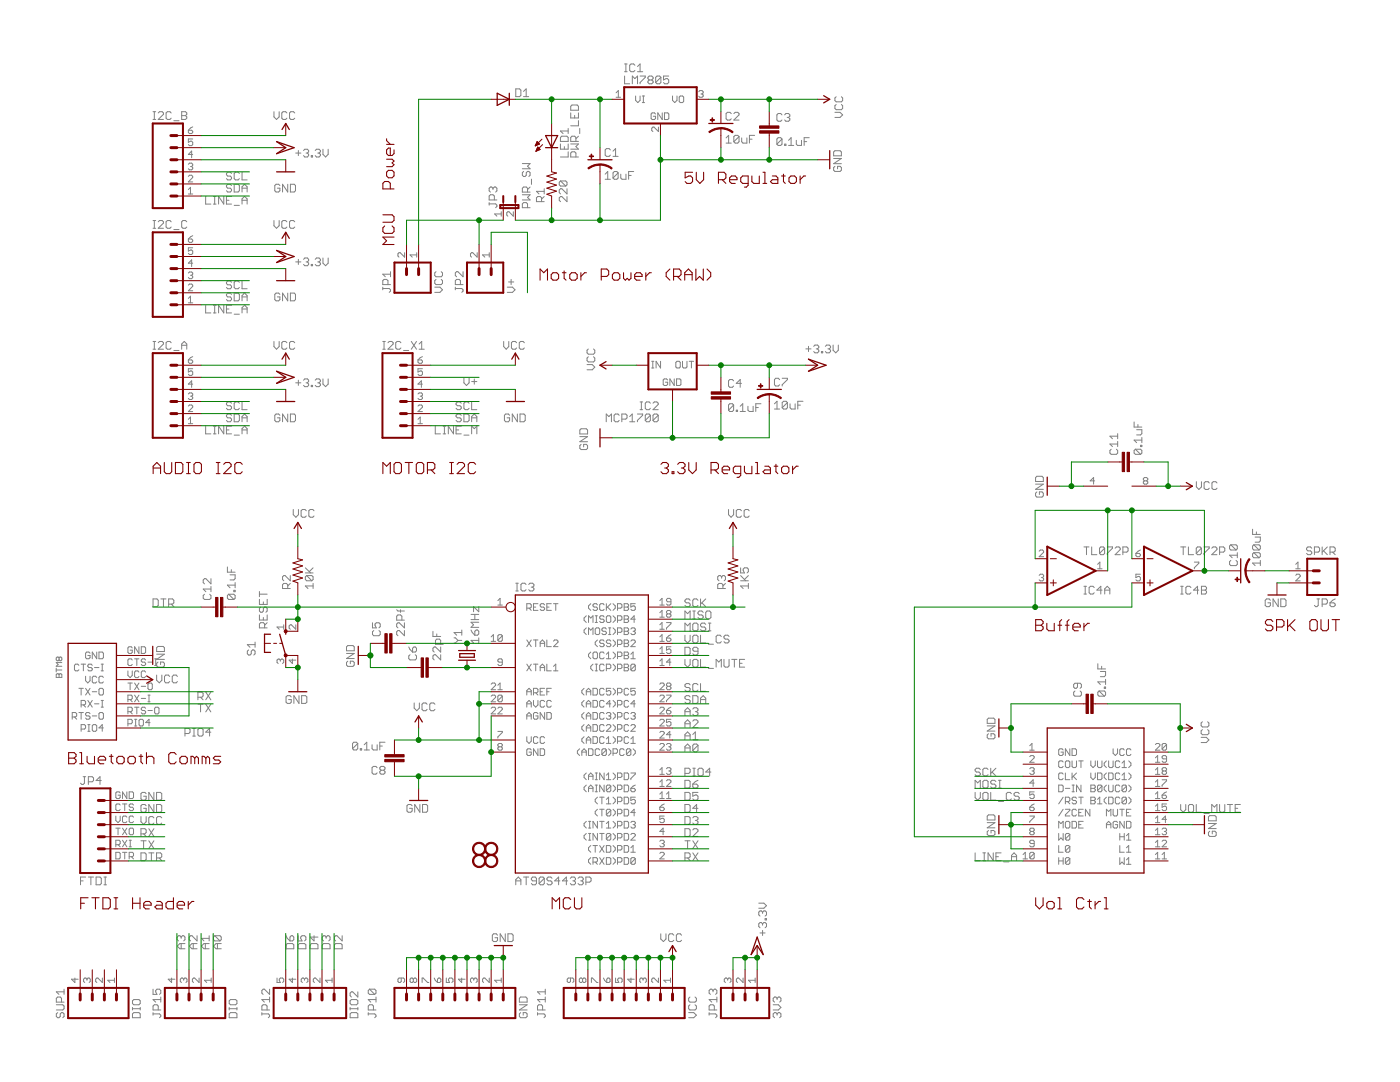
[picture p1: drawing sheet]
<svg xmlns="http://www.w3.org/2000/svg" width="279mm" height="216mm" viewBox="0 0 279 216" stroke-linecap="round" stroke-linejoin="round" font-family="sans-serif">
<g fill="#808080" stroke="#808080" stroke-width=".2">
<path d="M124.7 15.2v1.5z"/>
<path d="M124.7 16.7h1z"/>
<path d="M126.2 15.2v1.5z"/>
<path d="M126.2 15.2l.5 .5z"/>
<path d="M126.7 15.7l.5-.5z"/>
<path d="M127.2 15.2v1.5z"/>
<path d="M127.7 15.2h1.1z"/>
<path d="M128.8 15.2v.2z"/>
<path d="M128.8 15.4l-1.1 1.1z"/>
<path d="M127.7 16.5v.2z"/>
<path d="M129.3 15.4l.3-.2z"/>
<path d="M129.6 15.2h.5z"/>
<path d="M130.1 15.2l.2 .2z"/>
<path d="M130.3 15.4v.3z"/>
<path d="M130.3 15.7l-.2 .3z"/>
<path d="M130.1 16l.2 .2z"/>
<path d="M130.3 16.2v.3z"/>
<path d="M130.1 16.7l.2-.2z"/>
<path d="M129.6 16.7h.5z"/>
<path d="M129.3 16.5l.3 .2z"/>
<path d="M129.3 16.2v.3z"/>
<path d="M129.3 16.2l.3-.2z"/>
<path d="M129.3 15.7l.3 .3z"/>
<path d="M129.3 15.4v.3z"/>
<path d="M129.6 16h.5z"/>
<path d="M130.9 15.4v1.1z"/>
<path d="M130.9 15.4l.2-.2z"/>
<path d="M131.1 15.2h.5z"/>
<path d="M131.6 15.2l.3 .2z"/>
<path d="M131.9 15.4v1.1z"/>
<path d="M131.6 16.7l.3-.2z"/>
<path d="M131.1 16.7h.5z"/>
<path d="M130.9 16.5l.2 .2z"/>
<path d="M130.9 16.5l1-1.1z"/>
<path d="M132.4 15.2h1.1z"/>
<path d="M132.4 15.2v.8z"/>
<path d="M132.4 16l.5-.3z"/>
<path d="M132.9 15.7h.3z"/>
<path d="M133.2 15.7l.3 .3z"/>
<path d="M133.5 16v.5z"/>
<path d="M133.2 16.7l.3-.2z"/>
<path d="M132.7 16.7h.5z"/>
<path d="M132.4 16.5l.3 .2z"/>
<path d="M121.3 34.2l-.5 .6z"/>
<path d="M121.3 34.2v1.6z"/>
<path d="M120.8 35.8h1z"/>
<path d="M122.3 34.5v1z"/>
<path d="M122.6 34.2l-.3 .3z"/>
<path d="M122.6 34.2h.5z"/>
<path d="M123.1 34.2l.3 .3z"/>
<path d="M123.4 34.5v1z"/>
<path d="M123.4 35.5l-.3 .3z"/>
<path d="M122.6 35.8h.5z"/>
<path d="M122.3 35.5l.3 .3z"/>
<path d="M122.3 35.5l1.1-1z"/>
<path d="M123.9 34.8v.7z"/>
<path d="M123.9 35.5l.2 .3z"/>
<path d="M124.1 35.8h.8z"/>
<path d="M124.9 34.8v1z"/>
<path d="M125.5 34.2v1.6z"/>
<path d="M125.5 34.2h1z"/>
<path d="M125.5 35h.5z"/>
<path d="M144.9 27.5l.5-.5z"/>
<path d="M145.4 27v1.6z"/>
<path d="M144.9 28.6h1z"/>
<path d="M146.5 27.3v1z"/>
<path d="M146.5 27.3l.2-.3z"/>
<path d="M146.7 27h.5z"/>
<path d="M147.2 27l.3 .3z"/>
<path d="M147.5 27.3v1z"/>
<path d="M147.5 28.3l-.3 .3z"/>
<path d="M146.7 28.6h.5z"/>
<path d="M146.5 28.3l.2 .3z"/>
<path d="M146.5 28.3l1-1z"/>
<path d="M148 27.5v.8z"/>
<path d="M148 28.3l.3 .3z"/>
<path d="M148.3 28.6h.8z"/>
<path d="M149.1 27.5v1.1z"/>
<path d="M149.6 27v1.6z"/>
<path d="M149.6 27h1z"/>
<path d="M149.6 27.8h.5z"/>
<path d="M113.9 31.3h1.5z"/>
<path d="M113.9 30.5v.8z"/>
<path d="M113.9 30.5l.3-.2z"/>
<path d="M114.2 30.3h.5z"/>
<path d="M114.7 30.3l.2 .2z"/>
<path d="M114.9 30.5v.8z"/>
<path d="M113.9 29.8h1.5z"/>
<path d="M114.9 29.3l.5 .5z"/>
<path d="M115.4 28.7l-.5 .6z"/>
<path d="M113.9 28.7h1.5z"/>
<path d="M113.9 28.2h1.5z"/>
<path d="M113.9 27.4v.8z"/>
<path d="M113.9 27.4l.3-.2z"/>
<path d="M114.2 27.2h.5z"/>
<path d="M114.7 27.2l.2 .2z"/>
<path d="M114.9 27.4v.8z"/>
<path d="M114.9 27.7l.5-.5z"/>
<path d="M115.7 25.6v1z"/>
<path d="M113.9 25.1h1.5z"/>
<path d="M115.4 24.1v1z"/>
<path d="M113.9 22.5v1z"/>
<path d="M113.9 23.5h1.5z"/>
<path d="M115.4 22.5v1z"/>
<path d="M114.7 23v.5z"/>
<path d="M113.9 22h1.5z"/>
<path d="M115.4 21.2v.8z"/>
<path d="M115.2 21l.2 .2z"/>
<path d="M114.2 21h1z"/>
<path d="M114.2 21l-.3 .2z"/>
<path d="M113.9 21.2v.8z"/>
<path d="M113.2 39.2v1z"/>
<path d="M112.1 39.2l1.1 1z"/>
<path d="M111.9 39.2h.2z"/>
<path d="M111.9 39.2l-.3 .3z"/>
<path d="M111.6 39.5v.5z"/>
<path d="M111.6 40l.3 .2z"/>
<path d="M113.2 37.7v1z"/>
<path d="M112.1 37.7l1.1 1z"/>
<path d="M111.9 37.7h.2z"/>
<path d="M111.9 37.7l-.3 .2z"/>
<path d="M111.6 37.9v.5z"/>
<path d="M111.6 38.4l.3 .3z"/>
<path d="M111.9 37.1h1z"/>
<path d="M111.6 36.9l.3 .2z"/>
<path d="M111.6 36.4v.5z"/>
<path d="M111.6 36.4l.3-.3z"/>
<path d="M111.9 36.1h1z"/>
<path d="M112.9 36.1l.3 .3z"/>
<path d="M113.2 36.4v.5z"/>
<path d="M113.2 36.9l-.3 .2z"/>
<path d="M111.9 36.1l1 1z"/>
<path d="M166.6 23.4h1z"/>
<path d="M167.6 23.4l.6-.5z"/>
<path d="M167.6 22.4l.6 .5z"/>
<path d="M166.6 22.4h1z"/>
<path d="M166.9 20.8l-.3 .3z"/>
<path d="M166.6 21.1v.5z"/>
<path d="M166.6 21.6l.3 .3z"/>
<path d="M166.9 21.9h1z"/>
<path d="M167.9 21.9l.3-.3z"/>
<path d="M168.2 21.1v.5z"/>
<path d="M167.9 20.8l.3 .3z"/>
<path d="M166.6 19.6l.3-.3z"/>
<path d="M166.6 19.6v.5z"/>
<path d="M166.6 20.1l.3 .2z"/>
<path d="M166.9 20.3h1z"/>
<path d="M167.9 20.3l.3-.2z"/>
<path d="M168.2 19.6v.5z"/>
<path d="M167.9 19.3l.3 .3z"/>
<path d="M166.6 33.2l-.2 .2z"/>
<path d="M166.4 33.4v.6z"/>
<path d="M166.4 34l.2 .2z"/>
<path d="M166.6 34.2h1.1z"/>
<path d="M167.9 34l-.2 .2z"/>
<path d="M167.9 33.4v.6z"/>
<path d="M167.7 33.2l.2 .2z"/>
<path d="M167.2 33.2h.5z"/>
<path d="M167.2 33.2v.5z"/>
<path d="M166.4 32.7h1.5z"/>
<path d="M166.4 32.7l1.5-1.1z"/>
<path d="M166.4 31.6h1.5z"/>
<path d="M166.4 31.1h1.5z"/>
<path d="M167.9 30.3v.8z"/>
<path d="M167.7 30.1l.2 .2z"/>
<path d="M166.6 30.1h1.1z"/>
<path d="M166.6 30.1l-.2 .2z"/>
<path d="M166.4 30.3v.8z"/>
<path d="M86.8 58.3h1z"/>
<path d="M87.8 58.3l.5-.5z"/>
<path d="M87.8 57.3l.5 .5z"/>
<path d="M86.8 57.3h1z"/>
<path d="M87 55.8l-.2 .2z"/>
<path d="M86.8 56v.5z"/>
<path d="M86.8 56.5l.2 .3z"/>
<path d="M87 56.8h1.1z"/>
<path d="M88.3 56.5l-.2 .3z"/>
<path d="M88.3 56v.5z"/>
<path d="M88.1 55.8l.2 .2z"/>
<path d="M87 54.2l-.2 .3z"/>
<path d="M86.8 54.5v.5z"/>
<path d="M86.8 55l.2 .2z"/>
<path d="M87 55.2h1.1z"/>
<path d="M88.1 55.2l.2-.2z"/>
<path d="M88.3 54.5v.5z"/>
<path d="M88.1 54.2l.2 .3z"/>
<path d="M155 27.7v1.1z"/>
<path d="M155.3 27.5l-.3 .2z"/>
<path d="M155.3 27.5h.5z"/>
<path d="M155.8 27.5l.3 .2z"/>
<path d="M156.1 27.7v1.1z"/>
<path d="M156.1 28.8l-.3 .2z"/>
<path d="M155.3 29h.5z"/>
<path d="M155 28.8l.3 .2z"/>
<path d="M155 28.8l1.1-1.1z"/>
<path d="M156.6 28.8v.2z"/>
<path d="M156.6 28.8h.2z"/>
<path d="M156.8 28.8v.2z"/>
<path d="M156.6 29h.2z"/>
<path d="M157.9 27.5l-.5 .5z"/>
<path d="M157.9 27.5v1.5z"/>
<path d="M157.4 29h1z"/>
<path d="M158.9 28v.8z"/>
<path d="M158.9 28.8l.3 .2z"/>
<path d="M159.2 29h.8z"/>
<path d="M160 28v1z"/>
<path d="M160.5 27.5v1.5z"/>
<path d="M160.5 27.5h1z"/>
<path d="M160.5 28.3h.5z"/>
<path d="M121 82.6v1.6z"/>
<path d="M121 82.6l.5 .5z"/>
<path d="M121.5 83.1l.5-.5z"/>
<path d="M122 82.6v1.6z"/>
<path d="M123.3 82.6l.3 .3z"/>
<path d="M122.8 82.6h.5z"/>
<path d="M122.8 82.6l-.2 .3z"/>
<path d="M122.6 82.9v1z"/>
<path d="M122.6 83.9l.2 .3z"/>
<path d="M122.8 84.2h.5z"/>
<path d="M123.6 83.9l-.3 .3z"/>
<path d="M124.1 82.6v1.6z"/>
<path d="M124.1 82.6h.8z"/>
<path d="M124.9 82.6l.2 .3z"/>
<path d="M125.1 82.9v.5z"/>
<path d="M125.1 83.4l-.2 .2z"/>
<path d="M124.1 83.6h.8z"/>
<path d="M125.7 83.1l.5-.5z"/>
<path d="M126.2 82.6v1.6z"/>
<path d="M125.7 84.2h1z"/>
<path d="M127.2 82.6h1z"/>
<path d="M128.2 82.6v.3z"/>
<path d="M127.2 83.9l1-1z"/>
<path d="M127.2 83.9v.3z"/>
<path d="M128.8 82.9v1z"/>
<path d="M128.8 82.9l.2-.3z"/>
<path d="M129 82.6h.5z"/>
<path d="M129.5 82.6l.3 .3z"/>
<path d="M129.8 82.9v1z"/>
<path d="M129.8 83.9l-.3 .3z"/>
<path d="M129 84.2h.5z"/>
<path d="M128.8 83.9l.2 .3z"/>
<path d="M129.8 82.9l-1 1z"/>
<path d="M130.3 82.9v1z"/>
<path d="M130.6 82.6l-.3 .3z"/>
<path d="M130.6 82.6h.5z"/>
<path d="M131.1 82.6l.3 .3z"/>
<path d="M131.4 82.9v1z"/>
<path d="M131.4 83.9l-.3 .3z"/>
<path d="M130.6 84.2h.5z"/>
<path d="M130.3 83.9l.3 .3z"/>
<path d="M130.3 83.9l1.1-1z"/>
<path d="M154.6 80.6l.5-.5z"/>
<path d="M155.1 80.1v1.5z"/>
<path d="M154.6 81.6h1z"/>
<path d="M156.1 80.3v1.1z"/>
<path d="M156.1 80.3l.3-.2z"/>
<path d="M156.4 80.1h.5z"/>
<path d="M156.9 80.1l.2 .2z"/>
<path d="M157.1 80.3v1.1z"/>
<path d="M157.1 81.4l-.2 .2z"/>
<path d="M156.4 81.6h.5z"/>
<path d="M156.1 81.4l.3 .2z"/>
<path d="M156.1 81.4l1-1.1z"/>
<path d="M157.7 80.6v.8z"/>
<path d="M157.7 81.4l.2 .2z"/>
<path d="M157.9 81.6h.8z"/>
<path d="M158.7 80.6v1z"/>
<path d="M159.2 80.1v1.5z"/>
<path d="M159.2 80.1h1.1z"/>
<path d="M159.2 80.8h.5z"/>
<path d="M117.2 73.8h1z"/>
<path d="M118.7 73.3l-.5 .5z"/>
<path d="M118.2 72.7l.5 .6z"/>
<path d="M117.2 72.7h1z"/>
<path d="M117.4 71.2l-.2 .3z"/>
<path d="M117.2 71.5v.5z"/>
<path d="M117.2 72l.2 .2z"/>
<path d="M117.4 72.2h1z"/>
<path d="M118.7 72l-.3 .2z"/>
<path d="M118.7 71.5v.5z"/>
<path d="M118.4 71.2l.3 .3z"/>
<path d="M117.4 69.6l-.2 .3z"/>
<path d="M117.2 69.9v.5z"/>
<path d="M117.2 70.4l.2 .3z"/>
<path d="M117.4 70.7h1z"/>
<path d="M118.7 70.4l-.3 .3z"/>
<path d="M118.7 69.9v.5z"/>
<path d="M118.4 69.6l.3 .3z"/>
<path d="M160.8 69.6h1.1z"/>
<path d="M161.4 69.1v1z"/>
<path d="M162.4 69.1l.2-.2z"/>
<path d="M162.6 68.9h.6z"/>
<path d="M163.2 68.9l.2 .2z"/>
<path d="M163.4 69.1v.3z"/>
<path d="M163.4 69.4l-.2 .2z"/>
<path d="M162.9 69.6h.3z"/>
<path d="M163.2 69.6l.2 .3z"/>
<path d="M163.4 69.9v.2z"/>
<path d="M163.2 70.4l.2-.3z"/>
<path d="M162.6 70.4h.6z"/>
<path d="M162.4 70.1l.2 .3z"/>
<path d="M163.9 70.1v.3z"/>
<path d="M163.9 70.1h.3z"/>
<path d="M164.2 70.1v.3z"/>
<path d="M163.9 70.4h.3z"/>
<path d="M164.7 69.1l.3-.2z"/>
<path d="M165 68.9h.5z"/>
<path d="M165.5 68.9l.3 .2z"/>
<path d="M165.8 69.1v.3z"/>
<path d="M165.5 69.6l.3-.2z"/>
<path d="M165.2 69.6h.3z"/>
<path d="M165.5 69.6l.3 .3z"/>
<path d="M165.8 69.9v.2z"/>
<path d="M165.5 70.4l.3-.3z"/>
<path d="M165 70.4h.5z"/>
<path d="M164.7 70.1l.3 .3z"/>
<path d="M166.3 68.9v1z"/>
<path d="M166.3 69.9l.5 .5z"/>
<path d="M166.8 70.4l.5-.5z"/>
<path d="M167.3 68.9v1z"/>
<path d="M59 30.5h1z"/>
<path d="M59.5 30v1.1z"/>
<path d="M60.6 30l.2-.2z"/>
<path d="M60.8 29.8h.5z"/>
<path d="M61.3 29.8l.3 .2z"/>
<path d="M61.6 30v.3z"/>
<path d="M61.3 30.5l.3-.2z"/>
<path d="M61.1 30.5h.2z"/>
<path d="M61.3 30.5l.3 .3z"/>
<path d="M61.6 30.8v.3z"/>
<path d="M61.6 31.1l-.3 .2z"/>
<path d="M60.8 31.3h.5z"/>
<path d="M60.6 31.1l.2 .2z"/>
<path d="M62.1 31.1v.2z"/>
<path d="M62.1 31.1h.3z"/>
<path d="M62.4 31.1v.2z"/>
<path d="M62.1 31.3h.3z"/>
<path d="M63.2 29.8l-.3 .2z"/>
<path d="M63.2 29.8h.5z"/>
<path d="M63.7 29.8l.2 .2z"/>
<path d="M63.9 30v.3z"/>
<path d="M63.7 30.5l.2-.2z"/>
<path d="M63.4 30.5h.3z"/>
<path d="M63.7 30.5l.2 .3z"/>
<path d="M63.9 30.8v.3z"/>
<path d="M63.9 31.1l-.2 .2z"/>
<path d="M63.2 31.3h.5z"/>
<path d="M62.9 31.1l.3 .2z"/>
<path d="M64.5 29.8v1z"/>
<path d="M64.5 30.8l.5 .5z"/>
<path d="M65.5 30.8l-.5 .5z"/>
<path d="M65.5 29.8v1z"/>
<path d="M54.7 22.3v1z"/>
<path d="M54.7 23.3l.5 .5z"/>
<path d="M55.2 23.8l.5-.5z"/>
<path d="M55.7 22.3v1z"/>
<path d="M57 22.3l.3 .2z"/>
<path d="M56.5 22.3h.5z"/>
<path d="M56.5 22.3l-.3 .2z"/>
<path d="M56.2 22.5v1.1z"/>
<path d="M56.2 23.6l.3 .2z"/>
<path d="M56.5 23.8h.5z"/>
<path d="M57 23.8l.3-.2z"/>
<path d="M58.6 22.3l.2 .2z"/>
<path d="M58 22.3h.6z"/>
<path d="M58 22.3l-.2 .2z"/>
<path d="M57.8 22.5v1.1z"/>
<path d="M57.8 23.6l.2 .2z"/>
<path d="M58 23.8h.6z"/>
<path d="M58.6 23.8l.2-.2z"/>
<path d="M55.6 36.8l.3 .2z"/>
<path d="M55.1 36.8h.5z"/>
<path d="M55.1 36.8l-.3 .2z"/>
<path d="M54.8 37v1.1z"/>
<path d="M54.8 38.1l.3 .2z"/>
<path d="M55.1 38.3h.5z"/>
<path d="M55.6 38.3l.3-.2z"/>
<path d="M55.9 37.5v.6z"/>
<path d="M55.4 37.5h.5z"/>
<path d="M56.4 36.8v1.5z"/>
<path d="M56.4 36.8l1 1.5z"/>
<path d="M57.4 36.8v1.5z"/>
<path d="M58 36.8v1.5z"/>
<path d="M58 38.3h.7z"/>
<path d="M58.7 38.3l.3-.2z"/>
<path d="M59 37v1.1z"/>
<path d="M58.7 36.8l.3 .2z"/>
<path d="M58 36.8h.7z"/>
<path d="M145.4 80.8v1.1z"/>
<path d="M145.6 80.6l-.2 .2z"/>
<path d="M145.6 80.6h.6z"/>
<path d="M146.2 80.6l.2 .2z"/>
<path d="M146.4 80.8v1.1z"/>
<path d="M146.2 82.1l.2-.2z"/>
<path d="M145.6 82.1h.6z"/>
<path d="M145.4 81.9l.2 .2z"/>
<path d="M146.4 80.8l-1 1.1z"/>
<path d="M146.9 81.9v.2z"/>
<path d="M146.9 81.9h.3z"/>
<path d="M147.2 81.9v.2z"/>
<path d="M146.9 82.1h.3z"/>
<path d="M147.7 81.1l.5-.5z"/>
<path d="M148.2 80.6v1.5z"/>
<path d="M147.7 82.1h1.1z"/>
<path d="M149.3 81.1v.8z"/>
<path d="M149.3 81.9l.2 .2z"/>
<path d="M149.5 82.1h.8z"/>
<path d="M150.3 81.1v1z"/>
<path d="M150.8 80.6v1.5z"/>
<path d="M150.8 80.6h1.1z"/>
<path d="M150.8 81.3h.5z"/>
<path d="M102.9 175.5v1.1z"/>
<path d="M102.9 175.5l.5-.5z"/>
<path d="M103.4 175l.5 .5z"/>
<path d="M103.9 175.5v1.1z"/>
<path d="M102.9 175.8h1z"/>
<path d="M105 175v1.6z"/>
<path d="M104.5 175h1z"/>
<path d="M106 176.3l.3 .3z"/>
<path d="M106.3 176.6h.5z"/>
<path d="M106.8 176.6l.3-.3z"/>
<path d="M107.1 175.3v1z"/>
<path d="M106.8 175l.3 .3z"/>
<path d="M106.3 175h.5z"/>
<path d="M106.3 175l-.3 .3z"/>
<path d="M106 175.3v.2z"/>
<path d="M106 175.5l.3 .3z"/>
<path d="M106.3 175.8h.8z"/>
<path d="M107.6 175.3v1z"/>
<path d="M107.6 175.3l.2-.3z"/>
<path d="M107.8 175h.6z"/>
<path d="M108.4 175l.2 .3z"/>
<path d="M108.6 175.3v1z"/>
<path d="M108.6 176.3l-.2 .3z"/>
<path d="M107.8 176.6h.6z"/>
<path d="M107.6 176.3l.2 .3z"/>
<path d="M107.6 176.3l1-1z"/>
<path d="M109.9 175l.3 .3z"/>
<path d="M109.4 175h.5z"/>
<path d="M109.4 175l-.2 .3z"/>
<path d="M109.2 175.3v.2z"/>
<path d="M109.2 175.5l.2 .3z"/>
<path d="M109.4 175.8h.5z"/>
<path d="M109.9 175.8l.3 .2z"/>
<path d="M110.2 176v.3z"/>
<path d="M110.2 176.3l-.3 .3z"/>
<path d="M109.4 176.6h.5z"/>
<path d="M109.2 176.3l.2 .3z"/>
<path d="M111.5 175v1.6z"/>
<path d="M110.7 175.8l.8-.8z"/>
<path d="M110.7 175.8h1z"/>
<path d="M113 175v1.6z"/>
<path d="M112.2 175.8l.8-.8z"/>
<path d="M112.2 175.8h1.1z"/>
<path d="M114.1 175l-.3 .3z"/>
<path d="M114.1 175h.5z"/>
<path d="M114.6 175l.3 .3z"/>
<path d="M114.9 175.3v.2z"/>
<path d="M114.6 175.8l.3-.3z"/>
<path d="M114.3 175.8h.3z"/>
<path d="M114.6 175.8l.3 .2z"/>
<path d="M114.9 176v.3z"/>
<path d="M114.6 176.6l.3-.3z"/>
<path d="M114.1 176.6h.5z"/>
<path d="M113.8 176.3l.3 .3z"/>
<path d="M115.4 175.3l.2-.3z"/>
<path d="M115.6 175h.5z"/>
<path d="M116.1 175l.3 .3z"/>
<path d="M116.4 175.3v.2z"/>
<path d="M116.4 175.5l-.3 .3z"/>
<path d="M115.9 175.8h.2z"/>
<path d="M116.1 175.8l.3 .2z"/>
<path d="M116.4 176v.3z"/>
<path d="M116.4 176.3l-.3 .3z"/>
<path d="M115.6 176.6h.5z"/>
<path d="M115.4 176.3l.2 .3z"/>
<path d="M116.9 175v1.6z"/>
<path d="M116.9 175h.8z"/>
<path d="M117.7 175l.3 .3z"/>
<path d="M118 175.3v.5z"/>
<path d="M117.7 176l.3-.2z"/>
<path d="M116.9 176h.8z"/>
<path d="M94 127.8l.5 .5z"/>
<path d="M94 127.8h1.5z"/>
<path d="M95.5 127.3v1z"/>
<path d="M94 125.7l.3 .5z"/>
<path d="M94.3 126.2l.5 .5z"/>
<path d="M94.8 126.7h.5z"/>
<path d="M95.3 126.7l.2-.2z"/>
<path d="M95.5 126v.5z"/>
<path d="M95.3 125.7l.2 .3z"/>
<path d="M95 125.7h.3z"/>
<path d="M94.8 126l.2-.3z"/>
<path d="M94.8 126v.7z"/>
<path d="M94 125.2h1.5z"/>
<path d="M94 125.2l.5-.5z"/>
<path d="M94 124.2l.5 .5z"/>
<path d="M94 124.2h1.5z"/>
<path d="M94 123.6h1.5z"/>
<path d="M94.8 122.6v1z"/>
<path d="M94 122.6h1.5z"/>
<path d="M94.5 121.1v1z"/>
<path d="M94.5 121.1l1 1z"/>
<path d="M95.5 121.1v1z"/>
<path d="M80.7 125.8v1.1z"/>
<path d="M79.7 125.8l1 1.1z"/>
<path d="M79.4 125.8h.3z"/>
<path d="M79.4 125.8l-.2 .3z"/>
<path d="M79.2 126.1v.5z"/>
<path d="M79.2 126.6l.2 .3z"/>
<path d="M80.7 124.3v1z"/>
<path d="M79.7 124.3l1 1z"/>
<path d="M79.4 124.3h.3z"/>
<path d="M79.4 124.3l-.2 .2z"/>
<path d="M79.2 124.5v.5z"/>
<path d="M79.2 125l.2 .3z"/>
<path d="M79.2 123.7h1.5z"/>
<path d="M79.2 123v.7z"/>
<path d="M79.4 122.7l-.2 .3z"/>
<path d="M79.4 122.7h.5z"/>
<path d="M79.9 122.7l.3 .3z"/>
<path d="M80.2 123v.7z"/>
<path d="M79.4 121.9h1.3z"/>
<path d="M79.2 121.7l.2 .2z"/>
<path d="M79.9 121.7v.5z"/>
<path d="M87.9 130.6v1.1z"/>
<path d="M86.9 130.6l1 1.1z"/>
<path d="M86.7 130.6h.2z"/>
<path d="M86.7 130.6l-.3 .3z"/>
<path d="M86.4 130.9v.5z"/>
<path d="M86.4 131.4l.3 .3z"/>
<path d="M87.9 129.1v1z"/>
<path d="M86.9 129.1l1 1z"/>
<path d="M86.7 129.1h.2z"/>
<path d="M86.7 129.1l-.3 .2z"/>
<path d="M86.4 129.3v.6z"/>
<path d="M86.4 129.9l.3 .2z"/>
<path d="M86.9 128.6h1.6z"/>
<path d="M86.9 127.8v.8z"/>
<path d="M86.9 127.8l.3-.3z"/>
<path d="M87.2 127.5h.5z"/>
<path d="M87.7 127.5l.2 .3z"/>
<path d="M87.9 127.8v.8z"/>
<path d="M86.4 127h1.5z"/>
<path d="M86.4 126v1z"/>
<path d="M87.2 126.5v.5z"/>
<path d="M69.4 131.9l-.2 .3z"/>
<path d="M69.2 132.2v.5z"/>
<path d="M69.2 132.7l.2 .3z"/>
<path d="M69.4 133h1z"/>
<path d="M70.7 132.7l-.3 .3z"/>
<path d="M70.7 132.2v.5z"/>
<path d="M70.4 131.9l.3 .3z"/>
<path d="M69.9 131.9h.5z"/>
<path d="M69.9 131.9v.5z"/>
<path d="M69.2 131.4h1.5z"/>
<path d="M69.2 131.4l1.5-1z"/>
<path d="M69.2 130.4h1.5z"/>
<path d="M69.2 129.9h1.5z"/>
<path d="M70.7 129.1v.8z"/>
<path d="M70.4 128.8l.3 .3z"/>
<path d="M69.4 128.8h1z"/>
<path d="M69.4 128.8l-.2 .3z"/>
<path d="M69.2 129.1v.8z"/>
<path d="M51.8 125.3h1.5z"/>
<path d="M51.8 124.5v.8z"/>
<path d="M51.8 124.5l.2-.3z"/>
<path d="M52 124.2h.6z"/>
<path d="M52.6 124.2l.2 .3z"/>
<path d="M52.8 124.5v.8z"/>
<path d="M52.8 124.8l.5-.6z"/>
<path d="M51.8 122.7v1z"/>
<path d="M51.8 123.7h1.5z"/>
<path d="M53.3 122.7v1z"/>
<path d="M52.6 123.2v.5z"/>
<path d="M51.8 121.4l.2-.3z"/>
<path d="M51.8 121.4v.5z"/>
<path d="M51.8 121.9l.2 .3z"/>
<path d="M52 122.2h.3z"/>
<path d="M52.3 122.2l.3-.3z"/>
<path d="M52.6 121.4v.5z"/>
<path d="M52.6 121.4l.2-.3z"/>
<path d="M52.8 121.1h.3z"/>
<path d="M53.1 121.1l.2 .3z"/>
<path d="M53.3 121.4v.5z"/>
<path d="M53.3 121.9l-.2 .3z"/>
<path d="M51.8 119.6v1z"/>
<path d="M51.8 120.6h1.5z"/>
<path d="M53.3 119.6v1z"/>
<path d="M52.6 120.1v.5z"/>
<path d="M51.8 118.6h1.5z"/>
<path d="M51.8 118v1.1z"/>
<path d="M60.9 116.9l.6 .5z"/>
<path d="M60.9 116.9h1.6z"/>
<path d="M62.5 116.4v1z"/>
<path d="M61.2 115.9h1z"/>
<path d="M60.9 115.6l.3 .3z"/>
<path d="M60.9 115.1v.5z"/>
<path d="M60.9 115.1l.3-.2z"/>
<path d="M61.2 114.9h1z"/>
<path d="M62.2 114.9l.3 .2z"/>
<path d="M62.5 115.1v.5z"/>
<path d="M62.5 115.6l-.3 .3z"/>
<path d="M61.2 114.9l1 1z"/>
<path d="M60.9 114.3h1.6z"/>
<path d="M60.9 113.3l1.1 1z"/>
<path d="M61.7 114.1l.8-.8z"/>
<path d="M58.5 101.7v1z"/>
<path d="M58.5 102.7l.6 .5z"/>
<path d="M59.1 103.2l.5-.5z"/>
<path d="M59.6 101.7v1z"/>
<path d="M60.9 101.7l.2 .2z"/>
<path d="M60.3 101.7h.6z"/>
<path d="M60.3 101.7l-.2 .2z"/>
<path d="M60.1 101.9v1.1z"/>
<path d="M60.1 103l.2 .2z"/>
<path d="M60.3 103.2h.6z"/>
<path d="M60.9 103.2l.2-.2z"/>
<path d="M62.4 101.7l.3 .2z"/>
<path d="M61.9 101.7h.5z"/>
<path d="M61.6 101.9l.3-.2z"/>
<path d="M61.6 101.9v1.1z"/>
<path d="M61.6 103l.3 .2z"/>
<path d="M61.9 103.2h.5z"/>
<path d="M62.4 103.2l.3-.2z"/>
<path d="M82.7 140.3v1z"/>
<path d="M82.7 141.3l.5 .5z"/>
<path d="M83.7 141.3l-.5 .5z"/>
<path d="M83.7 140.3v1z"/>
<path d="M85 140.3l.2 .2z"/>
<path d="M84.5 140.3h.5z"/>
<path d="M84.5 140.3l-.3 .2z"/>
<path d="M84.2 140.5v1z"/>
<path d="M84.2 141.5l.3 .3z"/>
<path d="M84.5 141.8h.5z"/>
<path d="M85.2 141.5l-.2 .3z"/>
<path d="M86.6 140.3l.2 .2z"/>
<path d="M86 140.3h.6z"/>
<path d="M86 140.3l-.2 .2z"/>
<path d="M85.8 140.5v1z"/>
<path d="M85.8 141.5l.2 .3z"/>
<path d="M86 141.8h.6z"/>
<path d="M86.8 141.5l-.2 .3z"/>
<path d="M82 160.5l.3 .3z"/>
<path d="M81.5 160.5h.5z"/>
<path d="M81.5 160.5l-.3 .3z"/>
<path d="M81.2 160.8v1z"/>
<path d="M81.2 161.8l.3 .3z"/>
<path d="M81.5 162.1h.5z"/>
<path d="M82 162.1l.3-.3z"/>
<path d="M82.3 161.3v.5z"/>
<path d="M81.7 161.3h.6z"/>
<path d="M82.8 160.5v1.6z"/>
<path d="M82.8 160.5l1 1.6z"/>
<path d="M83.8 160.5v1.6z"/>
<path d="M84.3 160.5v1.6z"/>
<path d="M84.3 162.1h.8z"/>
<path d="M85.3 161.8l-.2 .3z"/>
<path d="M85.3 160.8v1z"/>
<path d="M85.1 160.5l.2 .3z"/>
<path d="M84.3 160.5h.8z"/>
<path d="M16.1 175v1.6z"/>
<path d="M16.1 175h1z"/>
<path d="M16.1 175.8h.5z"/>
<path d="M18.1 175v1.6z"/>
<path d="M17.6 175h1.1z"/>
<path d="M19.2 175v1.6z"/>
<path d="M19.2 176.6h.8z"/>
<path d="M20.2 176.3l-.2 .3z"/>
<path d="M20.2 175.3v1z"/>
<path d="M20 175l.2 .3z"/>
<path d="M19.2 175h.8z"/>
<path d="M20.7 176.6h.6z"/>
<path d="M21 175v1.6z"/>
<path d="M20.7 175h.6z"/>
<path d="M70.4 148.4v1z"/>
<path d="M70.4 148.4l.2-.3z"/>
<path d="M70.6 148.1h.5z"/>
<path d="M71.1 148.1l.3 .3z"/>
<path d="M71.4 148.4v1z"/>
<path d="M71.1 149.6l.3-.2z"/>
<path d="M70.6 149.6h.5z"/>
<path d="M70.4 149.4l.2 .2z"/>
<path d="M70.4 149.4l1-1z"/>
<path d="M71.9 149.4v.2z"/>
<path d="M71.9 149.4h.3z"/>
<path d="M72.2 149.4v.2z"/>
<path d="M71.9 149.6h.3z"/>
<path d="M72.7 148.6l.5-.5z"/>
<path d="M73.2 148.1v1.5z"/>
<path d="M72.7 149.6h1z"/>
<path d="M74.3 148.6v.8z"/>
<path d="M74.3 149.4l.2 .2z"/>
<path d="M74.5 149.6h.8z"/>
<path d="M75.3 148.6v1z"/>
<path d="M75.8 148.1v1.5z"/>
<path d="M75.8 148.1h1z"/>
<path d="M75.8 148.9h.5z"/>
<path d="M45.6 119.6h1.1z"/>
<path d="M45.4 119.4l.2 .2z"/>
<path d="M45.4 118.8v.6z"/>
<path d="M45.4 118.8l.2-.2z"/>
<path d="M45.6 118.6h1.1z"/>
<path d="M46.7 118.6l.2 .2z"/>
<path d="M46.9 118.8v.6z"/>
<path d="M46.9 119.4l-.2 .2z"/>
<path d="M45.6 118.6l1.1 1z"/>
<path d="M46.7 118.1h.2z"/>
<path d="M46.7 117.8v.3z"/>
<path d="M46.7 117.8h.2z"/>
<path d="M46.9 117.8v.3z"/>
<path d="M45.4 116.8l.5 .5z"/>
<path d="M45.4 116.8h1.5z"/>
<path d="M46.9 116.2v1.1z"/>
<path d="M45.9 115.7h.8z"/>
<path d="M46.9 115.5l-.2 .2z"/>
<path d="M46.9 114.7v.8z"/>
<path d="M45.9 114.7h1z"/>
<path d="M45.4 114.2h1.5z"/>
<path d="M45.4 113.1v1.1z"/>
<path d="M46.2 113.7v.5z"/>
<path d="M57.9 138.8l.2 .3z"/>
<path d="M57.3 138.8h.6z"/>
<path d="M57.3 138.8l-.2 .3z"/>
<path d="M57.1 139.1v1z"/>
<path d="M57.1 140.1l.2 .3z"/>
<path d="M57.3 140.4h.6z"/>
<path d="M57.9 140.4l.2-.3z"/>
<path d="M58.1 139.6v.5z"/>
<path d="M57.6 139.6h.5z"/>
<path d="M58.7 138.8v1.6z"/>
<path d="M58.7 138.8l1 1.6z"/>
<path d="M59.7 138.8v1.6z"/>
<path d="M60.2 138.8v1.6z"/>
<path d="M60.2 140.4h.8z"/>
<path d="M61 140.4l.2-.3z"/>
<path d="M61.2 139.1v1z"/>
<path d="M61 138.8l.2 .3z"/>
<path d="M60.2 138.8h.8z"/>
<path d="M59 52.3h1z"/>
<path d="M59.5 51.8v1z"/>
<path d="M60.8 51.5l-.2 .3z"/>
<path d="M60.8 51.5h.5z"/>
<path d="M61.3 51.5l.3 .3z"/>
<path d="M61.6 51.8v.2z"/>
<path d="M61.3 52.3l.3-.3z"/>
<path d="M61.1 52.3h.2z"/>
<path d="M61.3 52.3l.3 .2z"/>
<path d="M61.6 52.5v.3z"/>
<path d="M61.6 52.8l-.3 .2z"/>
<path d="M60.8 53h.5z"/>
<path d="M60.6 52.8l.2 .2z"/>
<path d="M62.1 52.8v.2z"/>
<path d="M62.1 52.8h.3z"/>
<path d="M62.4 52.8v.2z"/>
<path d="M62.1 53h.3z"/>
<path d="M63.2 51.5l-.3 .3z"/>
<path d="M63.2 51.5h.5z"/>
<path d="M63.7 51.5l.2 .3z"/>
<path d="M63.9 51.8v.2z"/>
<path d="M63.7 52.3l.2-.3z"/>
<path d="M63.4 52.3h.3z"/>
<path d="M63.7 52.3l.2 .2z"/>
<path d="M63.9 52.5v.3z"/>
<path d="M63.7 53l.2-.2z"/>
<path d="M63.2 53h.5z"/>
<path d="M62.9 52.8l.3 .2z"/>
<path d="M64.5 51.5v1z"/>
<path d="M64.5 52.5l.5 .5z"/>
<path d="M65 53l.5-.5z"/>
<path d="M65.5 51.5v1z"/>
<path d="M54.7 44v1z"/>
<path d="M54.7 45l.5 .6z"/>
<path d="M55.2 45.6l.5-.6z"/>
<path d="M55.7 44v1z"/>
<path d="M57 44l.3 .3z"/>
<path d="M56.5 44h.5z"/>
<path d="M56.5 44l-.3 .3z"/>
<path d="M56.2 44.3v1z"/>
<path d="M56.2 45.3l.3 .3z"/>
<path d="M56.5 45.6h.5z"/>
<path d="M57 45.6l.3-.3z"/>
<path d="M58.6 44l.2 .3z"/>
<path d="M58 44h.6z"/>
<path d="M58 44l-.2 .3z"/>
<path d="M57.8 44.3v1z"/>
<path d="M57.8 45.3l.2 .3z"/>
<path d="M58 45.6h.6z"/>
<path d="M58.6 45.6l.2-.3z"/>
<path d="M55.6 58.5l.3 .2z"/>
<path d="M55.1 58.5h.5z"/>
<path d="M55.1 58.5l-.3 .2z"/>
<path d="M54.8 58.7v1.1z"/>
<path d="M54.8 59.8l.3 .2z"/>
<path d="M55.1 60h.5z"/>
<path d="M55.6 60l.3-.2z"/>
<path d="M55.9 59.2v.6z"/>
<path d="M55.4 59.2h.5z"/>
<path d="M56.4 58.5v1.5z"/>
<path d="M56.4 58.5l1 1.5z"/>
<path d="M57.4 58.5v1.5z"/>
<path d="M58 58.5v1.5z"/>
<path d="M58 60h.7z"/>
<path d="M58.7 60l.3-.2z"/>
<path d="M59 58.7v1.1z"/>
<path d="M58.7 58.5l.3 .2z"/>
<path d="M58 58.5h.7z"/>
<path d="M59 76.4h1z"/>
<path d="M59.5 75.9v1z"/>
<path d="M60.8 75.6l-.2 .3z"/>
<path d="M60.8 75.6h.5z"/>
<path d="M61.3 75.6l.3 .3z"/>
<path d="M61.6 75.9v.2z"/>
<path d="M61.6 76.1l-.3 .3z"/>
<path d="M61.1 76.4h.2z"/>
<path d="M61.3 76.4l.3 .2z"/>
<path d="M61.6 76.6v.3z"/>
<path d="M61.6 76.9l-.3 .3z"/>
<path d="M60.8 77.2h.5z"/>
<path d="M60.6 76.9l.2 .3z"/>
<path d="M62.1 76.9v.3z"/>
<path d="M62.1 76.9h.3z"/>
<path d="M62.4 76.9v.3z"/>
<path d="M62.1 77.2h.3z"/>
<path d="M62.9 75.9l.3-.3z"/>
<path d="M63.2 75.6h.5z"/>
<path d="M63.7 75.6l.2 .3z"/>
<path d="M63.9 75.9v.2z"/>
<path d="M63.9 76.1l-.2 .3z"/>
<path d="M63.4 76.4h.3z"/>
<path d="M63.7 76.4l.2 .2z"/>
<path d="M63.9 76.6v.3z"/>
<path d="M63.7 77.2l.2-.3z"/>
<path d="M63.2 77.2h.5z"/>
<path d="M62.9 76.9l.3 .3z"/>
<path d="M64.5 75.6v1z"/>
<path d="M64.5 76.6l.5 .6z"/>
<path d="M65 77.2l.5-.6z"/>
<path d="M65.5 75.6v1z"/>
<path d="M54.7 68.1v1.1z"/>
<path d="M54.7 69.2l.5 .5z"/>
<path d="M55.7 69.2l-.5 .5z"/>
<path d="M55.7 68.1v1.1z"/>
<path d="M57 68.1l.3 .3z"/>
<path d="M56.5 68.1h.5z"/>
<path d="M56.5 68.1l-.3 .3z"/>
<path d="M56.2 68.4v1z"/>
<path d="M56.2 69.4l.3 .3z"/>
<path d="M56.5 69.7h.5z"/>
<path d="M57.3 69.4l-.3 .3z"/>
<path d="M58.6 68.1l.2 .3z"/>
<path d="M58 68.1h.6z"/>
<path d="M58 68.1l-.2 .3z"/>
<path d="M57.8 68.4v1z"/>
<path d="M57.8 69.4l.2 .3z"/>
<path d="M58 69.7h.6z"/>
<path d="M58.6 69.7l.2-.3z"/>
<path d="M55.6 82.6l.3 .3z"/>
<path d="M55.1 82.6h.5z"/>
<path d="M55.1 82.6l-.3 .3z"/>
<path d="M54.8 82.9v1z"/>
<path d="M54.8 83.9l.3 .3z"/>
<path d="M55.1 84.2h.5z"/>
<path d="M55.9 83.9l-.3 .3z"/>
<path d="M55.9 83.4v.5z"/>
<path d="M55.4 83.4h.5z"/>
<path d="M56.4 82.6v1.6z"/>
<path d="M56.4 82.6l1 1.6z"/>
<path d="M57.4 82.6v1.6z"/>
<path d="M58 82.6v1.6z"/>
<path d="M58 84.2h.7z"/>
<path d="M59 83.9l-.3 .3z"/>
<path d="M59 82.9v1z"/>
<path d="M58.7 82.6l.3 .3z"/>
<path d="M58 82.6h.7z"/>
<path d="M31.3 132.4l.2-.3z"/>
<path d="M31.3 132.4v.5z"/>
<path d="M31.3 132.9l.2 .2z"/>
<path d="M31.5 133.1h1.1z"/>
<path d="M32.6 133.1l.2-.2z"/>
<path d="M32.8 132.4v.5z"/>
<path d="M32.6 132.1l.2 .3z"/>
<path d="M32 132.1h.6z"/>
<path d="M32 132.1v.5z"/>
<path d="M31.3 131.6h1.5z"/>
<path d="M31.3 131.6l1.5-1.1z"/>
<path d="M31.3 130.5h1.5z"/>
<path d="M31.3 130h1.5z"/>
<path d="M32.8 129.2v.8z"/>
<path d="M32.6 129l.2 .2z"/>
<path d="M31.5 129h1.1z"/>
<path d="M31.3 129.2l.2-.2z"/>
<path d="M31.3 129.2v.8z"/>
<path d="M31.3 134.7v1z"/>
<path d="M31.3 135.7l.5 .5z"/>
<path d="M31.8 136.2l.5-.5z"/>
<path d="M32.3 134.7v1z"/>
<path d="M33.6 134.7l.3 .3z"/>
<path d="M33.1 134.7h.5z"/>
<path d="M33.1 134.7l-.3 .3z"/>
<path d="M32.8 135v1z"/>
<path d="M32.8 136l.3 .2z"/>
<path d="M33.1 136.2h.5z"/>
<path d="M33.6 136.2l.3-.2z"/>
<path d="M35.2 134.7l.2 .3z"/>
<path d="M34.6 134.7h.6z"/>
<path d="M34.6 134.7l-.2 .3z"/>
<path d="M34.4 135v1z"/>
<path d="M34.4 136l.2 .2z"/>
<path d="M34.6 136.2h.6z"/>
<path d="M35.4 136l-.2 .2z"/>
<path d="M101.2 58.3h1.1z"/>
<path d="M102.3 58.3l.5-.5z"/>
<path d="M102.3 57.3l.5 .5z"/>
<path d="M101.2 57.3h1.1z"/>
<path d="M102 55.8v1z"/>
<path d="M101.5 56.3h1z"/>
<path d="M100.5 68.1v1.1z"/>
<path d="M100.5 69.2l.5 .5z"/>
<path d="M101.5 69.2l-.5 .5z"/>
<path d="M101.5 68.1v1.1z"/>
<path d="M102.8 68.1l.3 .3z"/>
<path d="M102.3 68.1h.5z"/>
<path d="M102.3 68.1l-.2 .3z"/>
<path d="M102.1 68.4v1z"/>
<path d="M102.1 69.4l.2 .3z"/>
<path d="M102.3 69.7h.5z"/>
<path d="M102.8 69.7l.3-.3z"/>
<path d="M104.4 68.1l.2 .3z"/>
<path d="M103.9 68.1h.5z"/>
<path d="M103.9 68.1l-.3 .3z"/>
<path d="M103.6 68.4v1z"/>
<path d="M103.6 69.4l.3 .3z"/>
<path d="M103.9 69.7h.5z"/>
<path d="M104.4 69.7l.2-.3z"/>
<path d="M101.5 82.6l.2 .3z"/>
<path d="M100.9 82.6h.6z"/>
<path d="M100.9 82.6l-.2 .3z"/>
<path d="M100.7 82.9v1z"/>
<path d="M100.7 83.9l.2 .3z"/>
<path d="M100.9 84.2h.6z"/>
<path d="M101.7 83.9l-.2 .3z"/>
<path d="M101.7 83.4v.5z"/>
<path d="M101.2 83.4h.5z"/>
<path d="M102.2 82.6v1.6z"/>
<path d="M102.2 82.6l1.1 1.6z"/>
<path d="M103.3 82.6v1.6z"/>
<path d="M103.8 82.6v1.6z"/>
<path d="M103.8 84.2h.8z"/>
<path d="M104.8 83.9l-.2 .3z"/>
<path d="M104.8 82.9v1z"/>
<path d="M104.6 82.6l.2 .3z"/>
<path d="M103.8 82.6h.8z"/>
<path d="M104.2 41.4h1.6z"/>
<path d="M104.2 40.7v.7z"/>
<path d="M104.5 40.4l-.3 .3z"/>
<path d="M104.5 40.4h.5z"/>
<path d="M105 40.4l.3 .3z"/>
<path d="M105.3 40.7v.7z"/>
<path d="M104.2 39.9h1.6z"/>
<path d="M105.3 39.4l.5 .5z"/>
<path d="M105.8 38.9l-.5 .5z"/>
<path d="M104.2 38.9h1.6z"/>
<path d="M104.2 38.3h1.6z"/>
<path d="M104.2 37.6v.7z"/>
<path d="M104.2 37.6l.3-.3z"/>
<path d="M104.5 37.3h.5z"/>
<path d="M105 37.3l.3 .3z"/>
<path d="M105.3 37.6v.7z"/>
<path d="M105.3 37.8l.5-.5z"/>
<path d="M106.1 35.8v1z"/>
<path d="M104.5 34.2l-.3 .3z"/>
<path d="M104.2 34.5v.5z"/>
<path d="M104.2 35l.3 .2z"/>
<path d="M104.5 35.2h.3z"/>
<path d="M104.8 35.2l.2-.2z"/>
<path d="M105 34.5v.5z"/>
<path d="M105 34.5l.3-.3z"/>
<path d="M105.3 34.2h.2z"/>
<path d="M105.5 34.2l.3 .3z"/>
<path d="M105.8 34.5v.5z"/>
<path d="M105.8 35l-.3 .2z"/>
<path d="M104.2 33.7h1.6z"/>
<path d="M105.3 33.2l.5 .5z"/>
<path d="M105.8 32.6l-.5 .6z"/>
<path d="M104.2 32.6h1.6z"/>
<path d="M116 88.7l-.3 .2z"/>
<path d="M115.7 88.9v.6z"/>
<path d="M115.7 89.5l.3 .2z"/>
<path d="M116 89.7h1z"/>
<path d="M117 89.7l.3-.2z"/>
<path d="M117.3 88.9v.6z"/>
<path d="M117 88.7l.3 .2z"/>
<path d="M116.5 88.7h.5z"/>
<path d="M116.5 88.7v.5z"/>
<path d="M115.7 88.1h1.6z"/>
<path d="M115.7 88.1l1.6-1z"/>
<path d="M115.7 87.1h1.6z"/>
<path d="M115.7 86.6h1.6z"/>
<path d="M117.3 85.8v.8z"/>
<path d="M117 85.6l.3 .2z"/>
<path d="M116 85.6h1z"/>
<path d="M116 85.6l-.3 .2z"/>
<path d="M115.7 85.8v.8z"/>
<path d="M250 112.4l.5 .5z"/>
<path d="M250 112.4h1.5z"/>
<path d="M251.5 111.8v1.1z"/>
<path d="M250.2 111.3h1.1z"/>
<path d="M250 111l.2 .3z"/>
<path d="M250 110.5v.5z"/>
<path d="M250 110.5l.2-.2z"/>
<path d="M250.2 110.3h1.1z"/>
<path d="M251.3 110.3l.2 .2z"/>
<path d="M251.5 110.5v.5z"/>
<path d="M251.3 111.3l.2-.3z"/>
<path d="M250.2 110.3l1.1 1z"/>
<path d="M250.2 109.7h1.1z"/>
<path d="M250 109.5l.2 .2z"/>
<path d="M250 109v.5z"/>
<path d="M250 109l.2-.3z"/>
<path d="M250.2 108.7h1.1z"/>
<path d="M251.3 108.7l.2 .3z"/>
<path d="M251.5 109v.5z"/>
<path d="M251.3 109.7l.2-.2z"/>
<path d="M250.2 108.7l1.1 1z"/>
<path d="M250.5 108.2h.8z"/>
<path d="M251.3 108.2l.2-.3z"/>
<path d="M251.5 107.2v.7z"/>
<path d="M250.5 107.2h1z"/>
<path d="M250 106.6h1.5z"/>
<path d="M250 105.6v1z"/>
<path d="M250.7 106.1v.5z"/>
<path d="M216.8 109.1v1.6z"/>
<path d="M216.3 109.1h1z"/>
<path d="M217.9 109.1v1.6z"/>
<path d="M217.9 110.7h1z"/>
<path d="M219.4 109.4v1z"/>
<path d="M219.4 109.4l.3-.3z"/>
<path d="M219.7 109.1h.5z"/>
<path d="M220.2 109.1l.3 .3z"/>
<path d="M220.5 109.4v1z"/>
<path d="M220.5 110.4l-.3 .3z"/>
<path d="M219.7 110.7h.5z"/>
<path d="M219.4 110.4l.3 .3z"/>
<path d="M220.5 109.4l-1.1 1z"/>
<path d="M221 109.1h1z"/>
<path d="M222 109.1v.3z"/>
<path d="M222 109.4l-1 1z"/>
<path d="M221 110.4v.3z"/>
<path d="M222.5 110.7h1.1z"/>
<path d="M222.5 110.7l1.1-1z"/>
<path d="M223.6 109.4v.3z"/>
<path d="M223.3 109.1l.3 .3z"/>
<path d="M222.8 109.1h.5z"/>
<path d="M222.8 109.1l-.3 .3z"/>
<path d="M224.1 109.1v1.6z"/>
<path d="M224.1 109.1h.8z"/>
<path d="M224.9 109.1l.2 .3z"/>
<path d="M225.1 109.4v.5z"/>
<path d="M225.1 109.9l-.2 .3z"/>
<path d="M224.1 110.2h.8z"/>
<path d="M236.1 109.1v1.6z"/>
<path d="M235.6 109.1h1z"/>
<path d="M237.2 109.1v1.6z"/>
<path d="M237.2 110.7h1z"/>
<path d="M238.7 109.4v1z"/>
<path d="M238.7 109.4l.3-.3z"/>
<path d="M239 109.1h.5z"/>
<path d="M239.5 109.1l.3 .3z"/>
<path d="M239.8 109.4v1z"/>
<path d="M239.5 110.7l.3-.3z"/>
<path d="M239 110.7h.5z"/>
<path d="M238.7 110.4l.3 .3z"/>
<path d="M239.8 109.4l-1.1 1z"/>
<path d="M240.3 109.1h1z"/>
<path d="M241.3 109.1v.3z"/>
<path d="M240.3 110.4l1-1z"/>
<path d="M240.3 110.4v.3z"/>
<path d="M241.8 110.7h1.1z"/>
<path d="M241.8 110.7l1.1-1z"/>
<path d="M242.9 109.4v.3z"/>
<path d="M242.6 109.1l.3 .3z"/>
<path d="M242.1 109.1h.5z"/>
<path d="M241.8 109.4l.3-.3z"/>
<path d="M243.4 109.1v1.6z"/>
<path d="M243.4 109.1h.8z"/>
<path d="M244.2 109.1l.2 .3z"/>
<path d="M244.4 109.4v.5z"/>
<path d="M244.2 110.2l.2-.3z"/>
<path d="M243.4 110.2h.8z"/>
<path d="M253.3 119.5l.2 .3z"/>
<path d="M252.8 119.5h.5z"/>
<path d="M252.8 119.5l-.3 .3z"/>
<path d="M252.5 119.8v1z"/>
<path d="M252.5 120.8l.3 .3z"/>
<path d="M252.8 121.1h.5z"/>
<path d="M253.3 121.1l.2-.3z"/>
<path d="M253.5 120.3v.5z"/>
<path d="M253 120.3h.5z"/>
<path d="M254.1 119.5v1.6z"/>
<path d="M254.1 119.5l1 1.6z"/>
<path d="M255.1 119.5v1.6z"/>
<path d="M255.6 119.5v1.6z"/>
<path d="M255.6 121.1h.8z"/>
<path d="M256.4 121.1l.2-.3z"/>
<path d="M256.6 119.8v1z"/>
<path d="M256.4 119.5l.2 .3z"/>
<path d="M255.6 119.5h.8z"/>
<path d="M206.9 98.1l-.2 .3z"/>
<path d="M206.7 98.4v.5z"/>
<path d="M206.7 98.9l.2 .3z"/>
<path d="M206.9 99.2h1.1z"/>
<path d="M208 99.2l.2-.3z"/>
<path d="M208.2 98.4v.5z"/>
<path d="M208 98.1l.2 .3z"/>
<path d="M207.4 98.1h.6z"/>
<path d="M207.4 98.1v.6z"/>
<path d="M206.7 97.6h1.5z"/>
<path d="M206.7 97.6l1.5-1z"/>
<path d="M206.7 96.6h1.5z"/>
<path d="M206.7 96.1h1.5z"/>
<path d="M208.2 95.3v.8z"/>
<path d="M208 95l.2 .3z"/>
<path d="M206.9 95h1.1z"/>
<path d="M206.9 95l-.2 .3z"/>
<path d="M206.7 95.3v.8z"/>
<path d="M219.4 138.9h1z"/>
<path d="M219.1 138.7l.3 .2z"/>
<path d="M219.1 138.1v.6z"/>
<path d="M219.1 138.1l.3-.2z"/>
<path d="M219.4 137.9h1z"/>
<path d="M220.4 137.9l.2 .2z"/>
<path d="M220.6 138.1v.6z"/>
<path d="M220.6 138.7l-.2 .2z"/>
<path d="M219.4 137.9l1 1z"/>
<path d="M220.4 137.4h.2z"/>
<path d="M220.4 137.1v.3z"/>
<path d="M220.4 137.1h.2z"/>
<path d="M220.6 137.1v.3z"/>
<path d="M219.1 136.1l.5 .5z"/>
<path d="M219.1 136.1h1.5z"/>
<path d="M220.6 135.6v1z"/>
<path d="M219.6 135h.8z"/>
<path d="M220.4 135l.2-.2z"/>
<path d="M220.6 134v.8z"/>
<path d="M219.6 134h1z"/>
<path d="M219.1 133.5h1.5z"/>
<path d="M219.1 132.4v1.1z"/>
<path d="M219.9 132.9v.6z"/>
<path d="M197.3 146.4l-.3 .3z"/>
<path d="M197 146.7v.5z"/>
<path d="M197 147.2l.3 .2z"/>
<path d="M197.3 147.4h1z"/>
<path d="M198.3 147.4l.3-.2z"/>
<path d="M198.6 146.7v.5z"/>
<path d="M198.3 146.4l.3 .3z"/>
<path d="M197.8 146.4h.5z"/>
<path d="M197.8 146.4v.5z"/>
<path d="M197 145.9h1.6z"/>
<path d="M197 145.9l1.6-1.1z"/>
<path d="M197 144.8h1.6z"/>
<path d="M197 144.3h1.6z"/>
<path d="M198.6 143.6v.7z"/>
<path d="M198.3 143.3l.3 .3z"/>
<path d="M197.3 143.3h1z"/>
<path d="M197.3 143.3l-.3 .3z"/>
<path d="M197 143.6v.7z"/>
<path d="M239.7 148.2h1z"/>
<path d="M241.3 147.6l-.6 .6z"/>
<path d="M240.7 147.1l.6 .5z"/>
<path d="M239.7 147.1h1z"/>
<path d="M240 145.6l-.3 .2z"/>
<path d="M239.7 145.8v.5z"/>
<path d="M239.7 146.3l.3 .3z"/>
<path d="M240 146.6h1z"/>
<path d="M241 146.6l.3-.3z"/>
<path d="M241.3 145.8v.5z"/>
<path d="M241 145.6l.3 .2z"/>
<path d="M240 144l-.3 .3z"/>
<path d="M239.7 144.3v.5z"/>
<path d="M239.7 144.8l.3 .3z"/>
<path d="M240 145.1h1z"/>
<path d="M241.3 144.8l-.3 .3z"/>
<path d="M241.3 144.3v.5z"/>
<path d="M241 144l.3 .3z"/>
<path d="M197.3 165.7l-.3 .3z"/>
<path d="M197 166v.5z"/>
<path d="M197 166.5l.3 .2z"/>
<path d="M197.3 166.7h1z"/>
<path d="M198.6 166.5l-.3 .2z"/>
<path d="M198.6 166v.5z"/>
<path d="M198.3 165.7l.3 .3z"/>
<path d="M197.8 165.7h.5z"/>
<path d="M197.8 165.7v.5z"/>
<path d="M197 165.2h1.6z"/>
<path d="M197 165.2l1.6-1.1z"/>
<path d="M197 164.1h1.6z"/>
<path d="M197 163.6h1.6z"/>
<path d="M198.6 162.9v.7z"/>
<path d="M198.3 162.6l.3 .3z"/>
<path d="M197.3 162.6h1z"/>
<path d="M197.3 162.6l-.3 .3z"/>
<path d="M197 162.9v.7z"/>
<path d="M261.5 109.1l.3 .3z"/>
<path d="M261 109.1h.5z"/>
<path d="M260.8 109.4l.2-.3z"/>
<path d="M260.8 109.4v.3z"/>
<path d="M260.8 109.7l.2 .2z"/>
<path d="M261 109.9h.5z"/>
<path d="M261.5 109.9l.3 .3z"/>
<path d="M261.8 110.2v.2z"/>
<path d="M261.8 110.4l-.3 .3z"/>
<path d="M261 110.7h.5z"/>
<path d="M260.8 110.4l.2 .3z"/>
<path d="M262.3 109.1v1.6z"/>
<path d="M262.3 109.1h.8z"/>
<path d="M263.1 109.1l.3 .3z"/>
<path d="M263.4 109.4v.5z"/>
<path d="M263.1 110.2l.3-.3z"/>
<path d="M262.3 110.2h.8z"/>
<path d="M263.9 109.1v1.6z"/>
<path d="M263.9 110.2l1-1.1z"/>
<path d="M264.1 109.9l.8 .8z"/>
<path d="M265.4 109.1v1.6z"/>
<path d="M265.4 109.1h.8z"/>
<path d="M266.2 109.1l.3 .3z"/>
<path d="M266.5 109.4v.5z"/>
<path d="M266.2 110.2l.3-.3z"/>
<path d="M265.4 110.2h.8z"/>
<path d="M265.9 110.2l.6 .5z"/>
<path d="M238.8 96.1v1.1z"/>
<path d="M238.8 97.2l.5 .5z"/>
<path d="M239.3 97.7l.5-.5z"/>
<path d="M239.8 96.1v1.1z"/>
<path d="M241.1 96.1l.2 .3z"/>
<path d="M240.6 96.1h.5z"/>
<path d="M240.6 96.1l-.3 .3z"/>
<path d="M240.3 96.4v1z"/>
<path d="M240.3 97.4l.3 .3z"/>
<path d="M240.6 97.7h.5z"/>
<path d="M241.1 97.7l.2-.3z"/>
<path d="M242.6 96.1l.3 .3z"/>
<path d="M242.1 96.1h.5z"/>
<path d="M242.1 96.1l-.2 .3z"/>
<path d="M241.9 96.4v1z"/>
<path d="M241.9 97.4l.2 .3z"/>
<path d="M242.1 97.7h.5z"/>
<path d="M242.6 97.7l.3-.3z"/>
<path d="M226.6 90.7h1z"/>
<path d="M226.3 90.4l.3 .3z"/>
<path d="M226.3 89.9v.5z"/>
<path d="M226.3 89.9l.3-.3z"/>
<path d="M226.6 89.6h1z"/>
<path d="M227.6 89.6l.3 .3z"/>
<path d="M227.9 89.9v.5z"/>
<path d="M227.9 90.4l-.3 .3z"/>
<path d="M226.6 89.6l1 1.1z"/>
<path d="M227.6 89.1h.3z"/>
<path d="M227.6 88.9v.2z"/>
<path d="M227.6 88.9h.3z"/>
<path d="M227.9 88.9v.2z"/>
<path d="M226.3 87.8l.5 .5z"/>
<path d="M226.3 87.8h1.6z"/>
<path d="M227.9 87.3v1z"/>
<path d="M226.8 86.8h.8z"/>
<path d="M227.6 86.8l.3-.3z"/>
<path d="M227.9 85.7v.8z"/>
<path d="M226.8 85.7h1.1z"/>
<path d="M226.3 85.2h1.6z"/>
<path d="M226.3 84.2v1z"/>
<path d="M227.1 84.7v.5z"/>
<path d="M241.4 165.9l-.2 .2z"/>
<path d="M241.2 166.1v.5z"/>
<path d="M241.2 166.6l.2 .3z"/>
<path d="M241.4 166.9h1.1z"/>
<path d="M242.5 166.9l.2-.3z"/>
<path d="M242.7 166.1v.5z"/>
<path d="M242.5 165.9l.2 .2z"/>
<path d="M241.9 165.9h.6z"/>
<path d="M241.9 165.9v.5z"/>
<path d="M241.2 165.3h1.5z"/>
<path d="M241.2 165.3l1.5-1z"/>
<path d="M241.2 164.3h1.5z"/>
<path d="M241.2 163.8h1.5z"/>
<path d="M242.7 163v.8z"/>
<path d="M242.5 162.8l.2 .2z"/>
<path d="M241.4 162.8h1.1z"/>
<path d="M241.4 162.8l-.2 .2z"/>
<path d="M241.2 163v.8z"/>
<path d="M147.8 116.9l.5 .5z"/>
<path d="M147.8 116.9h1.6z"/>
<path d="M149.4 116.4v1z"/>
<path d="M147.8 115.9h1.6z"/>
<path d="M147.8 114.9l1 1z"/>
<path d="M148.6 115.6l.8-.7z"/>
<path d="M147.8 113.3v1z"/>
<path d="M147.8 114.3h.8z"/>
<path d="M148.3 113.8l.3 .5z"/>
<path d="M148.3 113.6v.2z"/>
<path d="M148.3 113.6l.3-.3z"/>
<path d="M148.6 113.3h.5z"/>
<path d="M149.1 113.3l.3 .3z"/>
<path d="M149.4 113.6v.5z"/>
<path d="M149.1 114.3l.3-.2z"/>
<path d="M145.4 101.7v1z"/>
<path d="M145.4 102.7l.5 .5z"/>
<path d="M145.9 103.2l.5-.5z"/>
<path d="M146.4 101.7v1z"/>
<path d="M147.7 101.7l.3 .2z"/>
<path d="M147.2 101.7h.5z"/>
<path d="M147.2 101.7l-.3 .2z"/>
<path d="M146.9 101.9v1.1z"/>
<path d="M146.9 103l.3 .2z"/>
<path d="M147.2 103.2h.5z"/>
<path d="M147.7 103.2l.3-.2z"/>
<path d="M149.3 101.7l.2 .2z"/>
<path d="M148.8 101.7h.5z"/>
<path d="M148.8 101.7l-.3 .2z"/>
<path d="M148.5 101.9v1.1z"/>
<path d="M148.5 103l.3 .2z"/>
<path d="M148.8 103.2h.5z"/>
<path d="M149.3 103.2l.2-.2z"/>
<path d="M131.9 186.3v1.1z"/>
<path d="M131.9 187.4l.5 .5z"/>
<path d="M132.4 187.9l.5-.5z"/>
<path d="M132.9 186.3v1.1z"/>
<path d="M134.2 186.3l.3 .3z"/>
<path d="M133.7 186.3h.5z"/>
<path d="M133.7 186.3l-.3 .3z"/>
<path d="M133.4 186.6v1z"/>
<path d="M133.4 187.6l.3 .3z"/>
<path d="M133.7 187.9h.5z"/>
<path d="M134.2 187.9l.3-.3z"/>
<path d="M135.8 186.3l.2 .3z"/>
<path d="M135.3 186.3h.5z"/>
<path d="M135.3 186.3l-.3 .3z"/>
<path d="M135 186.6v1z"/>
<path d="M135 187.6l.3 .3z"/>
<path d="M135.3 187.9h.5z"/>
<path d="M135.8 187.9l.2-.3z"/>
<path d="M99 186.3l.3 .3z"/>
<path d="M98.5 186.3h.5z"/>
<path d="M98.5 186.3l-.2 .3z"/>
<path d="M98.3 186.6v1z"/>
<path d="M98.3 187.6l.2 .3z"/>
<path d="M98.5 187.9h.5z"/>
<path d="M99 187.9l.3-.3z"/>
<path d="M99.3 187.1v.5z"/>
<path d="M98.8 187.1h.5z"/>
<path d="M99.8 186.3v1.6z"/>
<path d="M99.8 186.3l1 1.6z"/>
<path d="M100.8 186.3v1.6z"/>
<path d="M101.4 186.3v1.6z"/>
<path d="M101.4 187.9h.8z"/>
<path d="M102.2 187.9l.2-.3z"/>
<path d="M102.4 186.6v1z"/>
<path d="M102.2 186.3l.2 .3z"/>
<path d="M101.4 186.3h.8z"/>
<path d="M154.3 202.8l.3 .3z"/>
<path d="M154.3 202.3v.5z"/>
<path d="M154.3 202.3l.3-.2z"/>
<path d="M154.6 202.1h.2z"/>
<path d="M154.8 202.1l.3 .2z"/>
<path d="M155.1 202.3v.3z"/>
<path d="M155.1 202.3l.2-.2z"/>
<path d="M155.3 202.1h.3z"/>
<path d="M155.6 202.1l.3 .2z"/>
<path d="M155.9 202.3v.5z"/>
<path d="M155.9 202.8l-.3 .3z"/>
<path d="M154.3 201.5h1z"/>
<path d="M155.3 201.5l.6-.5z"/>
<path d="M155.3 200.5l.6 .5z"/>
<path d="M154.3 200.5h1z"/>
<path d="M154.3 199.7l.3 .3z"/>
<path d="M154.3 199.2v.5z"/>
<path d="M154.3 199.2l.3-.3z"/>
<path d="M154.6 198.9h.2z"/>
<path d="M154.8 198.9l.3 .3z"/>
<path d="M155.1 199.2v.3z"/>
<path d="M155.1 199.2l.2-.3z"/>
<path d="M155.3 198.9h.3z"/>
<path d="M155.6 198.9l.3 .3z"/>
<path d="M155.9 199.2v.5z"/>
<path d="M155.9 199.7l-.3 .3z"/>
<path d="M152.2 185.7v1z"/>
<path d="M151.7 186.2h1z"/>
<path d="M151.4 184.9l.3 .2z"/>
<path d="M151.4 184.3v.6z"/>
<path d="M151.4 184.3l.3-.2z"/>
<path d="M151.7 184.1h.2z"/>
<path d="M151.9 184.1l.3 .2z"/>
<path d="M152.2 184.3v.3z"/>
<path d="M152.2 184.3l.2-.2z"/>
<path d="M152.4 184.1h.3z"/>
<path d="M152.7 184.1l.3 .2z"/>
<path d="M153 184.3v.6z"/>
<path d="M152.7 185.1l.3-.2z"/>
<path d="M152.7 183.6h.3z"/>
<path d="M152.7 183.3v.3z"/>
<path d="M152.7 183.3h.3z"/>
<path d="M153 183.3v.3z"/>
<path d="M151.4 182.5l.3 .3z"/>
<path d="M151.4 182v.5z"/>
<path d="M151.4 182l.3-.2z"/>
<path d="M151.7 181.8h.2z"/>
<path d="M151.9 181.8l.3 .2z"/>
<path d="M152.2 182v.3z"/>
<path d="M152.2 182l.2-.2z"/>
<path d="M152.4 181.8h.3z"/>
<path d="M152.7 181.8l.3 .2z"/>
<path d="M153 182v.5z"/>
<path d="M152.7 182.8l.3-.3z"/>
<path d="M151.4 181.2h1z"/>
<path d="M152.4 181.2l.6-.5z"/>
<path d="M152.4 180.2l.6 .5z"/>
<path d="M151.4 180.2h1z"/>
<path d="M45.7 203.1h1.6z"/>
<path d="M47.3 202.3v.8z"/>
<path d="M47 202.1l.3 .2z"/>
<path d="M46 202.1h1z"/>
<path d="M46 202.1l-.3 .2z"/>
<path d="M45.7 202.3v.8z"/>
<path d="M47.3 201v.5z"/>
<path d="M45.7 201.3h1.6z"/>
<path d="M45.7 201v.5z"/>
<path d="M45.7 199.7v.5z"/>
<path d="M45.7 200.2l.3 .3z"/>
<path d="M46 200.5h1z"/>
<path d="M47 200.5l.3-.3z"/>
<path d="M47.3 199.7v.5z"/>
<path d="M47 199.5l.3 .2z"/>
<path d="M46 199.5h1z"/>
<path d="M46 199.5l-.3 .2z"/>
<path d="M69.9 203.1h1.5z"/>
<path d="M71.4 202.3v.8z"/>
<path d="M71.2 202.1l.2 .2z"/>
<path d="M70.1 202.1h1.1z"/>
<path d="M70.1 202.1l-.2 .2z"/>
<path d="M69.9 202.3v.8z"/>
<path d="M71.4 201v.5z"/>
<path d="M69.9 201.3h1.5z"/>
<path d="M69.9 201v.5z"/>
<path d="M69.9 199.7v.5z"/>
<path d="M69.9 200.2l.2 .3z"/>
<path d="M70.1 200.5h1.1z"/>
<path d="M71.2 200.5l.2-.3z"/>
<path d="M71.4 199.7v.5z"/>
<path d="M71.2 199.5l.2 .2z"/>
<path d="M70.1 199.5h1.1z"/>
<path d="M70.1 199.5l-.2 .2z"/>
<path d="M71.4 197.9v1z"/>
<path d="M70.4 197.9l1 1z"/>
<path d="M70.1 197.9h.3z"/>
<path d="M70.1 197.9l-.2 .3z"/>
<path d="M69.9 198.2v.5z"/>
<path d="M69.9 198.7l.2 .2z"/>
<path d="M103.9 202.1l-.2 .2z"/>
<path d="M103.7 202.3v.5z"/>
<path d="M103.7 202.8l.2 .3z"/>
<path d="M103.9 203.1h1z"/>
<path d="M104.9 203.1l.3-.3z"/>
<path d="M105.2 202.3v.5z"/>
<path d="M104.9 202.1l.3 .2z"/>
<path d="M104.4 202.1h.5z"/>
<path d="M104.4 202.1v.5z"/>
<path d="M103.7 201.5h1.5z"/>
<path d="M103.7 201.5l1.5-1z"/>
<path d="M103.7 200.5h1.5z"/>
<path d="M103.7 200h1.5z"/>
<path d="M105.2 199.2v.8z"/>
<path d="M104.9 198.9l.3 .3z"/>
<path d="M103.9 198.9h1z"/>
<path d="M103.9 198.9l-.2 .3z"/>
<path d="M103.7 199.2v.8z"/>
<path d="M137.4 203.1h1.1z"/>
<path d="M138.5 203.1l.5-.5z"/>
<path d="M138.5 202.1l.5 .5z"/>
<path d="M137.4 202.1h1.1z"/>
<path d="M137.7 200.5l-.3 .2z"/>
<path d="M137.4 200.7v.6z"/>
<path d="M137.4 201.3l.3 .2z"/>
<path d="M137.7 201.5h1z"/>
<path d="M138.7 201.5l.3-.2z"/>
<path d="M139 200.7v.6z"/>
<path d="M138.7 200.5l.3 .2z"/>
<path d="M137.7 198.9l-.3 .3z"/>
<path d="M137.4 199.2v.5z"/>
<path d="M137.4 199.7l.3 .3z"/>
<path d="M137.7 200h1z"/>
<path d="M138.7 200l.3-.3z"/>
<path d="M139 199.2v.5z"/>
<path d="M138.7 198.9l.3 .3z"/>
<path d="M26.4 203.1h1.6z"/>
<path d="M28 202.3v.8z"/>
<path d="M27.7 202.1l.3 .2z"/>
<path d="M26.7 202.1h1z"/>
<path d="M26.4 202.3l.3-.2z"/>
<path d="M26.4 202.3v.8z"/>
<path d="M28 201v.5z"/>
<path d="M26.4 201.3h1.6z"/>
<path d="M26.4 201v.5z"/>
<path d="M26.4 199.7v.5z"/>
<path d="M26.4 200.2l.3 .3z"/>
<path d="M26.7 200.5h1z"/>
<path d="M28 200.2l-.3 .3z"/>
<path d="M28 199.7v.5z"/>
<path d="M27.7 199.5l.3 .2z"/>
<path d="M26.7 199.5h1z"/>
<path d="M26.4 199.7l.3-.2z"/>
<path d="M126.9 19.2v.8z"/>
<path d="M126.9 20l.4 .5z"/>
<path d="M127.3 20.5l.4-.5z"/>
<path d="M127.7 19.2v.8z"/>
<path d="M128.2 20.5h.4z"/>
<path d="M128.4 19.2v1.3z"/>
<path d="M128.2 19.2h.4z"/>
<path d="M123 18.5l.4-.4z"/>
<path d="M123.4 18.1v1.3z"/>
<path d="M123 19.4h.8z"/>
<path d="M131.4 25.4v.8z"/>
<path d="M130.5 25.4l.9 .8z"/>
<path d="M130.3 25.4h.2z"/>
<path d="M130.1 25.6l.2-.2z"/>
<path d="M130.1 25.6v.4z"/>
<path d="M130.1 26l.2 .2z"/>
<path d="M134.2 19.2v.8z"/>
<path d="M134.2 20l.5 .5z"/>
<path d="M134.7 20.5l.4-.5z"/>
<path d="M135.1 19.2v.8z"/>
<path d="M135.8 19.2h.4z"/>
<path d="M135.8 19.2l-.2 .2z"/>
<path d="M135.6 19.4v.9z"/>
<path d="M135.6 20.3l.2 .2z"/>
<path d="M135.8 20.5h.4z"/>
<path d="M136.2 20.5l.2-.2z"/>
<path d="M136.4 19.4v.9z"/>
<path d="M136.2 19.2l.2 .2z"/>
<path d="M139.7 18.1l-.3 .2z"/>
<path d="M139.7 18.1h.4z"/>
<path d="M140.1 18.1l.2 .2z"/>
<path d="M140.3 18.3v.2z"/>
<path d="M140.1 18.8l.2-.3z"/>
<path d="M139.9 18.8h.2z"/>
<path d="M140.1 18.8l.2 .2z"/>
<path d="M140.3 19v.2z"/>
<path d="M140.1 19.4l.2-.2z"/>
<path d="M139.7 19.4h.4z"/>
<path d="M139.4 19.2l.3 .2z"/>
<path d="M124.7 14.3h.5z"/>
<path d="M124.9 12.8v1.5z"/>
<path d="M124.7 12.8h.5z"/>
<path d="M126.4 12.8l.3 .2z"/>
<path d="M125.9 12.8h.5z"/>
<path d="M125.7 13l.2-.2z"/>
<path d="M125.7 13v1.1z"/>
<path d="M125.7 14.1l.2 .2z"/>
<path d="M125.9 14.3h.5z"/>
<path d="M126.7 14.1l-.3 .2z"/>
<path d="M127.2 13.3l.5-.5z"/>
<path d="M127.7 12.8v1.5z"/>
<path d="M127.2 14.3h1.1z"/>
<path d="M130.6 22.5l.2 .3z"/>
<path d="M130.2 22.5h.4z"/>
<path d="M130.2 22.5l-.3 .3z"/>
<path d="M129.9 22.8v.8z"/>
<path d="M129.9 23.6l.3 .3z"/>
<path d="M130.2 23.9h.4z"/>
<path d="M130.6 23.9l.2-.3z"/>
<path d="M130.8 23.2v.4z"/>
<path d="M130.4 23.2h.4z"/>
<path d="M131.3 22.5v1.4z"/>
<path d="M131.3 22.5l.9 1.4z"/>
<path d="M132.2 22.5v1.4z"/>
<path d="M132.6 22.5v1.4z"/>
<path d="M132.6 23.9h.7z"/>
<path d="M133.5 23.6l-.2 .3z"/>
<path d="M133.5 22.8v.8z"/>
<path d="M133.3 22.5l.2 .3z"/>
<path d="M132.6 22.5h.7z"/>
<path d="M121.6 29.7l.2 .2z"/>
<path d="M121 29.7h.6z"/>
<path d="M121 29.7l-.2 .2z"/>
<path d="M120.8 29.9v1z"/>
<path d="M120.8 30.9l.2 .3z"/>
<path d="M121 31.2h.6z"/>
<path d="M121.6 31.2l.2-.3z"/>
<path d="M122.3 30.2l.6-.5z"/>
<path d="M122.9 29.7v1.5z"/>
<path d="M122.3 31.2h1.1z"/>
<path d="M145.7 22.4l.2 .3z"/>
<path d="M145.2 22.4h.5z"/>
<path d="M145.2 22.4l-.3 .3z"/>
<path d="M144.9 22.7v1z"/>
<path d="M144.9 23.7l.3 .3z"/>
<path d="M145.2 24h.5z"/>
<path d="M145.7 24l.2-.3z"/>
<path d="M146.5 24h1z"/>
<path d="M146.5 24l1-1.1z"/>
<path d="M147.5 22.7v.2z"/>
<path d="M147.2 22.4l.3 .3z"/>
<path d="M146.7 22.4h.5z"/>
<path d="M146.5 22.7l.2-.3z"/>
<path d="M111.8 31.3h1.6z"/>
<path d="M113.4 30.3v1z"/>
<path d="M111.8 28.7v1.1z"/>
<path d="M111.8 29.8h1.6z"/>
<path d="M113.4 28.7v1.1z"/>
<path d="M112.6 29.3v.5z"/>
<path d="M111.8 28.2h1.6z"/>
<path d="M113.4 27.4v.8z"/>
<path d="M113.1 27.2l.3 .2z"/>
<path d="M112.1 27.2h1z"/>
<path d="M111.8 27.4l.3-.2z"/>
<path d="M111.8 27.4v.8z"/>
<path d="M111.8 26.1l.6 .5z"/>
<path d="M111.8 26.1h1.6z"/>
<path d="M113.4 25.6v1z"/>
<path d="M107.1 40.2h1.5z"/>
<path d="M107.1 39.5v.7z"/>
<path d="M107.1 39.5l.2-.3z"/>
<path d="M107.3 39.2h.5z"/>
<path d="M107.8 39.2l.3 .3z"/>
<path d="M108.1 39.5v.7z"/>
<path d="M108.1 39.7l.5-.5z"/>
<path d="M107.1 38.2l.5 .5z"/>
<path d="M107.1 38.2h1.5z"/>
<path d="M108.6 37.7v1z"/>
<path d="M81.8 50.9l.5 .4z"/>
<path d="M81.8 50.9h1.4z"/>
<path d="M83.2 50.4v.9z"/>
<path d="M80.8 50.4v.9z"/>
<path d="M79.9 50.4l.9 .9z"/>
<path d="M79.6 50.4h.3z"/>
<path d="M79.6 50.4l-.2 .3z"/>
<path d="M79.4 50.7v.4z"/>
<path d="M79.4 51.1l.2 .2z"/>
<path d="M77.7 58.3l.2-.2z"/>
<path d="M77.9 57.8v.3z"/>
<path d="M77.7 57.6l.2 .2z"/>
<path d="M76.4 57.6h1.3z"/>
<path d="M76.4 57.3v.5z"/>
<path d="M76.4 56.8h1.5z"/>
<path d="M76.4 56v.8z"/>
<path d="M76.4 56l.2-.2z"/>
<path d="M76.6 55.8h.6z"/>
<path d="M77.2 55.8l.2 .2z"/>
<path d="M77.4 56v.8z"/>
<path d="M76.4 54.7l.5 .5z"/>
<path d="M76.4 54.7h1.5z"/>
<path d="M77.9 54.2v1z"/>
<path d="M155.8 22.6l.3 .3z"/>
<path d="M155.3 22.6h.5z"/>
<path d="M155.3 22.6l-.3 .3z"/>
<path d="M155 22.9v1z"/>
<path d="M155 23.9l.3 .3z"/>
<path d="M155.3 24.2h.5z"/>
<path d="M155.8 24.2l.3-.3z"/>
<path d="M156.8 22.6l-.2 .3z"/>
<path d="M156.8 22.6h.6z"/>
<path d="M157.4 22.6l.2 .3z"/>
<path d="M157.6 22.9v.3z"/>
<path d="M157.6 23.2l-.2 .2z"/>
<path d="M157.1 23.4h.3z"/>
<path d="M157.4 23.4l.2 .3z"/>
<path d="M157.6 23.7v.2z"/>
<path d="M157.4 24.2l.2-.3z"/>
<path d="M156.8 24.2h.6z"/>
<path d="M156.6 23.9l.2 .3z"/>
<path d="M133 75.6l.2 .2z"/>
<path d="M132.6 75.6h.4z"/>
<path d="M132.6 75.6l-.2 .2z"/>
<path d="M132.4 75.8v.9z"/>
<path d="M132.4 76.7l.2 .2z"/>
<path d="M132.6 76.9h.4z"/>
<path d="M133 76.9l.2-.2z"/>
<path d="M133.2 76.3v.4z"/>
<path d="M132.8 76.3h.4z"/>
<path d="M133.7 75.6v1.3z"/>
<path d="M133.7 75.6l.9 1.3z"/>
<path d="M134.6 75.6v1.3z"/>
<path d="M135 75.6v1.3z"/>
<path d="M135 76.9h.7z"/>
<path d="M135.7 76.9l.2-.2z"/>
<path d="M135.9 75.8v.9z"/>
<path d="M135.7 75.6l.2 .2z"/>
<path d="M135 75.6h.7z"/>
<path d="M130 73.4h.5z"/>
<path d="M130.3 72.1v1.3z"/>
<path d="M130 72.1h.5z"/>
<path d="M130.9 72.1v1.3z"/>
<path d="M130.9 72.1l.9 1.3z"/>
<path d="M131.8 72.1v1.3z"/>
<path d="M135.1 72.1h.5z"/>
<path d="M134.9 72.3l.2-.2z"/>
<path d="M134.9 72.3v.9z"/>
<path d="M134.9 73.2l.2 .2z"/>
<path d="M135.1 73.4h.5z"/>
<path d="M135.6 73.4l.2-.2z"/>
<path d="M135.8 72.3v.9z"/>
<path d="M135.6 72.1l.2 .2z"/>
<path d="M136.2 72.1v1.1z"/>
<path d="M136.2 73.2l.2 .2z"/>
<path d="M136.4 73.4h.5z"/>
<path d="M136.9 73.4l.2-.2z"/>
<path d="M137.1 72.1v1.1z"/>
<path d="M138 72.1v1.3z"/>
<path d="M137.5 72.1h.9z"/>
<path d="M127.7 81.7h.5z"/>
<path d="M128 80.2v1.5z"/>
<path d="M127.7 80.2h.5z"/>
<path d="M129.5 80.2l.3 .3z"/>
<path d="M129 80.2h.5z"/>
<path d="M129 80.2l-.2 .3z"/>
<path d="M128.8 80.5v1z"/>
<path d="M128.8 81.5l.2 .2z"/>
<path d="M129 81.7h.5z"/>
<path d="M129.8 81.5l-.3 .2z"/>
<path d="M130.3 81.7h1.1z"/>
<path d="M130.3 81.7l1.1-1z"/>
<path d="M131.4 80.5v.2z"/>
<path d="M131.1 80.2l.3 .3z"/>
<path d="M130.6 80.2h.5z"/>
<path d="M130.6 80.2l-.3 .3z"/>
<path d="M155.3 75.5l.3 .3z"/>
<path d="M154.8 75.5h.5z"/>
<path d="M154.8 75.5l-.2 .3z"/>
<path d="M154.6 75.8v1z"/>
<path d="M154.6 76.8l.2 .2z"/>
<path d="M154.8 77h.5z"/>
<path d="M155.3 77l.3-.2z"/>
<path d="M156.1 75.5h1z"/>
<path d="M157.1 75.5v.3z"/>
<path d="M156.1 76.8l1-1z"/>
<path d="M156.1 76.8v.2z"/>
<path d="M38 37.4l-.4 .4z"/>
<path d="M38 37.4v1.3z"/>
<path d="M37.6 38.7h.9z"/>
<path d="M37.6 36.3h.9z"/>
<path d="M38.5 35.4l-.9 .9z"/>
<path d="M38.5 35.2v.2z"/>
<path d="M38.2 35l.3 .2z"/>
<path d="M37.8 35h.4z"/>
<path d="M37.8 35l-.2 .2z"/>
<path d="M37.8 32.6l-.2 .2z"/>
<path d="M37.8 32.6h.4z"/>
<path d="M38.2 32.6l.3 .2z"/>
<path d="M38.5 32.8v.2z"/>
<path d="M38.5 33l-.3 .2z"/>
<path d="M38 33.2h.2z"/>
<path d="M38.2 33.2l.3 .2z"/>
<path d="M38.5 33.4v.3z"/>
<path d="M38.5 33.7l-.3 .2z"/>
<path d="M37.8 33.9h.4z"/>
<path d="M37.6 33.7l.2 .2z"/>
<path d="M38.2 30.1v1.4z"/>
<path d="M38.2 30.1l-.6 .7z"/>
<path d="M37.6 30.8h.9z"/>
<path d="M37.6 27.7h.9z"/>
<path d="M37.6 27.7v.7z"/>
<path d="M37.6 28.4l.4-.2z"/>
<path d="M38 28.2h.2z"/>
<path d="M38.2 28.2l.3 .2z"/>
<path d="M38.5 28.4v.5z"/>
<path d="M38.5 28.9l-.3 .2z"/>
<path d="M37.8 29.1h.4z"/>
<path d="M37.6 28.9l.2 .2z"/>
<path d="M30.5 23.8h.6z"/>
<path d="M30.8 22.3v1.5z"/>
<path d="M30.5 22.3h.6z"/>
<path d="M31.6 23.8h1z"/>
<path d="M31.6 23.8l1-1z"/>
<path d="M32.6 22.5v.3z"/>
<path d="M32.4 22.3l.2 .2z"/>
<path d="M31.8 22.3h.6z"/>
<path d="M31.8 22.3l-.2 .2z"/>
<path d="M33.9 22.3l.3 .2z"/>
<path d="M33.4 22.3h.5z"/>
<path d="M33.4 22.3l-.3 .2z"/>
<path d="M33.1 22.5v1.1z"/>
<path d="M33.1 23.6l.3 .2z"/>
<path d="M33.4 23.8h.5z"/>
<path d="M33.9 23.8l.3-.2z"/>
<path d="M34.7 24.1h1z"/>
<path d="M36.3 22.3v1.5z"/>
<path d="M36.3 22.3h.7z"/>
<path d="M37 22.3l.3 .2z"/>
<path d="M37.3 22.5v.3z"/>
<path d="M37.3 22.8l-.3 .3z"/>
<path d="M37 23.1l.3 .2z"/>
<path d="M37.3 23.3v.3z"/>
<path d="M37.3 23.6l-.3 .2z"/>
<path d="M36.3 23.8h.7z"/>
<path d="M36.3 23.1h.7z"/>
<path d="M38 25.5l.5-.2z"/>
<path d="M38 25.5l-.4 .5z"/>
<path d="M37.6 26v.4z"/>
<path d="M37.6 26.4l.2 .2z"/>
<path d="M37.8 26.6h.4z"/>
<path d="M38.2 26.6l.3-.2z"/>
<path d="M38.5 26.2v.2z"/>
<path d="M38.2 26l.3 .2z"/>
<path d="M37.6 26h.6z"/>
<path d="M146.2 75.7l.2 .3z"/>
<path d="M145.6 75.7h.6z"/>
<path d="M145.6 75.7l-.2 .3z"/>
<path d="M145.4 76v1z"/>
<path d="M145.4 77l.2 .3z"/>
<path d="M145.6 77.3h.6z"/>
<path d="M146.2 77.3l.2-.3z"/>
<path d="M147.7 75.7v1.6z"/>
<path d="M146.9 76.5l.8-.8z"/>
<path d="M146.9 76.5h1.1z"/>
<path d="M116.1 138.2l.5 .5z"/>
<path d="M116.1 137.8v.4z"/>
<path d="M116.6 137.4l-.5 .4z"/>
<path d="M117 137.8v.9z"/>
<path d="M117.5 137.4l-.5 .4z"/>
<path d="M117.5 137.4l.4 .4z"/>
<path d="M117.9 137.8v.9z"/>
<path d="M117 138h.9z"/>
<path d="M118.3 137.4v1.3z"/>
<path d="M118.3 138.7h.7z"/>
<path d="M119.2 138.5l-.2 .2z"/>
<path d="M119.2 137.6v.9z"/>
<path d="M119 137.4l.2 .2z"/>
<path d="M118.3 137.4h.7z"/>
<path d="M120.4 137.4l.2 .2z"/>
<path d="M119.9 137.4h.5z"/>
<path d="M119.9 137.4l-.2 .2z"/>
<path d="M119.7 137.6v.9z"/>
<path d="M119.7 138.5l.2 .2z"/>
<path d="M119.9 138.7h.5z"/>
<path d="M120.6 138.5l-.2 .2z"/>
<path d="M121 137.4h.9z"/>
<path d="M121 137.4v.6z"/>
<path d="M121 138l.5-.2z"/>
<path d="M121.5 137.8h.2z"/>
<path d="M121.7 137.8l.2 .2z"/>
<path d="M121.9 138v.5z"/>
<path d="M121.9 138.5l-.2 .2z"/>
<path d="M121.2 138.7h.5z"/>
<path d="M121 138.5l.2 .2z"/>
<path d="M122.3 138.7l.5-.5z"/>
<path d="M122.8 137.8v.4z"/>
<path d="M122.3 137.4l.5 .4z"/>
<path d="M123.2 137.4v1.3z"/>
<path d="M123.2 137.4h.7z"/>
<path d="M123.9 137.4l.2 .2z"/>
<path d="M124.1 137.6v.4z"/>
<path d="M123.9 138.2l.2-.2z"/>
<path d="M123.2 138.2h.7z"/>
<path d="M125.2 137.4l.3 .2z"/>
<path d="M124.8 137.4h.4z"/>
<path d="M124.8 137.4l-.2 .2z"/>
<path d="M124.6 137.6v.9z"/>
<path d="M124.6 138.5l.2 .2z"/>
<path d="M124.8 138.7h.4z"/>
<path d="M125.2 138.7l.3-.2z"/>
<path d="M125.9 137.4h.9z"/>
<path d="M125.9 137.4v.6z"/>
<path d="M125.9 138l.4-.2z"/>
<path d="M126.3 137.8h.3z"/>
<path d="M126.6 137.8l.2 .2z"/>
<path d="M126.8 138v.5z"/>
<path d="M126.8 138.5l-.2 .2z"/>
<path d="M126.1 138.7h.5z"/>
<path d="M125.9 138.5l.2 .2z"/>
<path d="M131.7 137.6h.9z"/>
<path d="M131.7 137.6l.9-.9z"/>
<path d="M132.6 136.5v.2z"/>
<path d="M132.3 136.3l.3 .2z"/>
<path d="M131.9 136.3h.4z"/>
<path d="M131.9 136.3l-.2 .2z"/>
<path d="M133.2 136.3l-.2 .2z"/>
<path d="M133.2 136.3h.5z"/>
<path d="M133.7 136.3l.2 .2z"/>
<path d="M133.9 136.5v.2z"/>
<path d="M133.7 136.9l.2-.2z"/>
<path d="M133.7 136.9l.2 .3z"/>
<path d="M133.9 137.2v.2z"/>
<path d="M133.9 137.4l-.2 .2z"/>
<path d="M133.2 137.6h.5z"/>
<path d="M133 137.4l.2 .2z"/>
<path d="M133 137.2v.2z"/>
<path d="M133.2 136.9l-.2 .3z"/>
<path d="M133 136.7l.2 .2z"/>
<path d="M133 136.5v.2z"/>
<path d="M133.2 136.9h.5z"/>
<path d="M116.1 140.7l.5 .4z"/>
<path d="M116.1 140.2v.5z"/>
<path d="M116.1 140.2l.5-.4z"/>
<path d="M117 140.2v.9z"/>
<path d="M117 140.2l.5-.4z"/>
<path d="M117.5 139.8l.4 .4z"/>
<path d="M117.9 140.2v.9z"/>
<path d="M117 140.4h.9z"/>
<path d="M118.3 139.8v1.3z"/>
<path d="M118.3 141.1h.7z"/>
<path d="M119.2 140.9l-.2 .2z"/>
<path d="M119.2 140v.9z"/>
<path d="M119 139.8l.2 .2z"/>
<path d="M118.3 139.8h.7z"/>
<path d="M120.4 139.8l.2 .2z"/>
<path d="M119.9 139.8h.5z"/>
<path d="M119.9 139.8l-.2 .2z"/>
<path d="M119.7 140v.9z"/>
<path d="M119.7 140.9l.2 .2z"/>
<path d="M119.9 141.1h.5z"/>
<path d="M120.6 140.9l-.2 .2z"/>
<path d="M121.7 139.8v1.3z"/>
<path d="M121.7 139.8l-.7 .6z"/>
<path d="M121 140.4h.9z"/>
<path d="M122.3 141.1l.5-.4z"/>
<path d="M122.8 140.2v.5z"/>
<path d="M122.3 139.8l.5 .4z"/>
<path d="M123.2 139.8v1.3z"/>
<path d="M123.2 139.8h.7z"/>
<path d="M123.9 139.8l.2 .2z"/>
<path d="M124.1 140v.4z"/>
<path d="M123.9 140.7l.2-.3z"/>
<path d="M123.2 140.7h.7z"/>
<path d="M125.2 139.8l.3 .2z"/>
<path d="M124.8 139.8h.4z"/>
<path d="M124.8 139.8l-.2 .2z"/>
<path d="M124.6 140v.9z"/>
<path d="M124.6 140.9l.2 .2z"/>
<path d="M124.8 141.1h.4z"/>
<path d="M125.5 140.9l-.3 .2z"/>
<path d="M126.6 139.8v1.3z"/>
<path d="M126.6 139.8l-.7 .6z"/>
<path d="M125.9 140.4h.9z"/>
<path d="M131.7 140h.9z"/>
<path d="M131.7 140l.9-.9z"/>
<path d="M132.6 138.9v.2z"/>
<path d="M132.3 138.7l.3 .2z"/>
<path d="M131.9 138.7h.4z"/>
<path d="M131.9 138.7l-.2 .2z"/>
<path d="M133 138.7h.9z"/>
<path d="M133.9 138.7v.2z"/>
<path d="M133.9 138.9l-.9 .9z"/>
<path d="M133 139.8v.2z"/>
<path d="M116.1 143.1l.5 .4z"/>
<path d="M116.1 142.6v.5z"/>
<path d="M116.6 142.2l-.5 .4z"/>
<path d="M117 142.6v.9z"/>
<path d="M117.5 142.2l-.5 .4z"/>
<path d="M117.5 142.2l.4 .4z"/>
<path d="M117.9 142.6v.9z"/>
<path d="M117 142.9h.9z"/>
<path d="M118.3 142.2v1.3z"/>
<path d="M118.3 143.5h.7z"/>
<path d="M119.2 143.3l-.2 .2z"/>
<path d="M119.2 142.4v.9z"/>
<path d="M119 142.2l.2 .2z"/>
<path d="M118.3 142.2h.7z"/>
<path d="M120.4 142.2l.2 .2z"/>
<path d="M119.9 142.2h.5z"/>
<path d="M119.9 142.2l-.2 .2z"/>
<path d="M119.7 142.4v.9z"/>
<path d="M119.7 143.3l.2 .2z"/>
<path d="M119.9 143.5h.5z"/>
<path d="M120.6 143.3l-.2 .2z"/>
<path d="M121 142.4l.2-.2z"/>
<path d="M121.2 142.2h.5z"/>
<path d="M121.7 142.2l.2 .2z"/>
<path d="M121.9 142.4v.2z"/>
<path d="M121.9 142.6l-.2 .3z"/>
<path d="M121.5 142.9h.2z"/>
<path d="M121.7 142.9l.2 .2z"/>
<path d="M121.9 143.1v.2z"/>
<path d="M121.9 143.3l-.2 .2z"/>
<path d="M121.2 143.5h.5z"/>
<path d="M121 143.3l.2 .2z"/>
<path d="M122.3 143.5l.5-.4z"/>
<path d="M122.8 142.6v.5z"/>
<path d="M122.3 142.2l.5 .4z"/>
<path d="M123.2 142.2v1.3z"/>
<path d="M123.2 142.2h.7z"/>
<path d="M123.9 142.2l.2 .2z"/>
<path d="M124.1 142.4v.5z"/>
<path d="M123.9 143.1l.2-.2z"/>
<path d="M123.2 143.1h.7z"/>
<path d="M125.2 142.2l.3 .2z"/>
<path d="M124.8 142.2h.4z"/>
<path d="M124.8 142.2l-.2 .2z"/>
<path d="M124.6 142.4v.9z"/>
<path d="M124.6 143.3l.2 .2z"/>
<path d="M124.8 143.5h.4z"/>
<path d="M125.2 143.5l.3-.2z"/>
<path d="M125.9 142.4l.2-.2z"/>
<path d="M126.1 142.2h.5z"/>
<path d="M126.6 142.2l.2 .2z"/>
<path d="M126.8 142.4v.2z"/>
<path d="M126.8 142.6l-.2 .3z"/>
<path d="M126.3 142.9h.3z"/>
<path d="M126.6 142.9l.2 .2z"/>
<path d="M126.8 143.1v.2z"/>
<path d="M126.8 143.3l-.2 .2z"/>
<path d="M126.1 143.5h.5z"/>
<path d="M125.9 143.3l.2 .2z"/>
<path d="M131.7 142.5h.9z"/>
<path d="M131.7 142.5l.9-.9z"/>
<path d="M132.6 141.3v.3z"/>
<path d="M132.3 141.1l.3 .2z"/>
<path d="M131.9 141.1h.4z"/>
<path d="M131.9 141.1l-.2 .2z"/>
<path d="M133.5 141.3l.4-.2z"/>
<path d="M133.5 141.3l-.5 .5z"/>
<path d="M133 141.8v.4z"/>
<path d="M133 142.2l.2 .3z"/>
<path d="M133.2 142.5h.5z"/>
<path d="M133.7 142.5l.2-.3z"/>
<path d="M133.9 142v.2z"/>
<path d="M133.7 141.8l.2 .2z"/>
<path d="M133 141.8h.7z"/>
<path d="M116.1 145.5l.5 .4z"/>
<path d="M116.1 145v.5z"/>
<path d="M116.1 145l.5-.4z"/>
<path d="M117 145v.9z"/>
<path d="M117 145l.5-.4z"/>
<path d="M117.5 144.6l.4 .4z"/>
<path d="M117.9 145v.9z"/>
<path d="M117 145.2h.9z"/>
<path d="M118.3 144.6v1.3z"/>
<path d="M118.3 145.9h.7z"/>
<path d="M119.2 145.7l-.2 .2z"/>
<path d="M119.2 144.8v.9z"/>
<path d="M119 144.6l.2 .2z"/>
<path d="M118.3 144.6h.7z"/>
<path d="M120.4 144.6l.2 .2z"/>
<path d="M119.9 144.6h.5z"/>
<path d="M119.9 144.6l-.2 .2z"/>
<path d="M119.7 144.8v.9z"/>
<path d="M119.7 145.7l.2 .2z"/>
<path d="M119.9 145.9h.5z"/>
<path d="M120.6 145.7l-.2 .2z"/>
<path d="M121 145.9h.9z"/>
<path d="M121.9 145l-.9 .9z"/>
<path d="M121.9 144.8v.2z"/>
<path d="M121.7 144.6l.2 .2z"/>
<path d="M121.2 144.6h.5z"/>
<path d="M121.2 144.6l-.2 .2z"/>
<path d="M122.3 145.9l.5-.4z"/>
<path d="M122.8 145v.5z"/>
<path d="M122.3 144.6l.5 .4z"/>
<path d="M123.2 144.6v1.3z"/>
<path d="M123.2 144.6h.7z"/>
<path d="M123.9 144.6l.2 .2z"/>
<path d="M124.1 144.8v.4z"/>
<path d="M124.1 145.2l-.2 .3z"/>
<path d="M123.2 145.5h.7z"/>
<path d="M125.2 144.6l.3 .2z"/>
<path d="M124.8 144.6h.4z"/>
<path d="M124.6 144.8l.2-.2z"/>
<path d="M124.6 144.8v.9z"/>
<path d="M124.6 145.7l.2 .2z"/>
<path d="M124.8 145.9h.4z"/>
<path d="M125.2 145.9l.3-.2z"/>
<path d="M125.9 145.9h.9z"/>
<path d="M125.9 145.9l.9-.9z"/>
<path d="M126.8 144.8v.2z"/>
<path d="M126.6 144.6l.2 .2z"/>
<path d="M126.1 144.6h.5z"/>
<path d="M125.9 144.8l.2-.2z"/>
<path d="M131.7 144.9h.9z"/>
<path d="M131.7 144.9l.9-.9z"/>
<path d="M132.6 143.7v.3z"/>
<path d="M132.3 143.5l.3 .2z"/>
<path d="M131.9 143.5h.4z"/>
<path d="M131.7 143.7l.2-.2z"/>
<path d="M133 143.5h.9z"/>
<path d="M133 143.5v.7z"/>
<path d="M133 144.2l.5-.2z"/>
<path d="M133.5 144h.2z"/>
<path d="M133.7 144l.2 .2z"/>
<path d="M133.9 144.2v.4z"/>
<path d="M133.9 144.6l-.2 .3z"/>
<path d="M133.2 144.9h.5z"/>
<path d="M133 144.6l.2 .3z"/>
<path d="M116.1 147.9l.5 .4z"/>
<path d="M116.1 147.4v.5z"/>
<path d="M116.1 147.4l.5-.4z"/>
<path d="M117 147.4v.9z"/>
<path d="M117 147.4l.5-.4z"/>
<path d="M117.5 147l.4 .4z"/>
<path d="M117.9 147.4v.9z"/>
<path d="M117 147.7h.9z"/>
<path d="M118.3 147v1.3z"/>
<path d="M118.3 148.3h.7z"/>
<path d="M119.2 148.1l-.2 .2z"/>
<path d="M119.2 147.2v.9z"/>
<path d="M119 147l.2 .2z"/>
<path d="M118.3 147h.7z"/>
<path d="M120.4 147l.2 .2z"/>
<path d="M119.9 147h.5z"/>
<path d="M119.9 147l-.2 .2z"/>
<path d="M119.7 147.2v.9z"/>
<path d="M119.7 148.1l.2 .2z"/>
<path d="M119.9 148.3h.5z"/>
<path d="M120.6 148.1l-.2 .2z"/>
<path d="M121 147.4l.5-.4z"/>
<path d="M121.5 147v1.3z"/>
<path d="M121 148.3h.9z"/>
<path d="M122.3 148.3l.5-.4z"/>
<path d="M122.8 147.4v.5z"/>
<path d="M122.3 147l.5 .4z"/>
<path d="M123.2 147v1.3z"/>
<path d="M123.2 147h.7z"/>
<path d="M123.9 147l.2 .2z"/>
<path d="M124.1 147.2v.5z"/>
<path d="M124.1 147.7l-.2 .2z"/>
<path d="M123.2 147.9h.7z"/>
<path d="M125.2 147l.3 .2z"/>
<path d="M124.8 147h.4z"/>
<path d="M124.8 147l-.2 .2z"/>
<path d="M124.6 147.2v.9z"/>
<path d="M124.6 148.1l.2 .2z"/>
<path d="M124.8 148.3h.4z"/>
<path d="M125.2 148.3l.3-.2z"/>
<path d="M125.9 147.4l.4-.4z"/>
<path d="M126.3 147v1.3z"/>
<path d="M125.9 148.3h.9z"/>
<path d="M131.7 147.3h.9z"/>
<path d="M131.7 147.3l.9-.9z"/>
<path d="M132.6 146.2v.2z"/>
<path d="M132.3 145.9l.3 .3z"/>
<path d="M131.9 145.9h.4z"/>
<path d="M131.7 146.2l.2-.3z"/>
<path d="M133.7 145.9v1.4z"/>
<path d="M133.7 145.9l-.7 .7z"/>
<path d="M133 146.6h.9z"/>
<path d="M115.2 150.3l.5 .4z"/>
<path d="M115.2 149.9v.4z"/>
<path d="M115.2 149.9l.5-.5z"/>
<path d="M116.1 149.9v.8z"/>
<path d="M116.1 149.9l.5-.5z"/>
<path d="M116.6 149.4l.4 .5z"/>
<path d="M117 149.9v.8z"/>
<path d="M116.1 150.1h.9z"/>
<path d="M117.5 149.4v1.3z"/>
<path d="M117.5 150.7h.6z"/>
<path d="M118.3 150.5l-.2 .2z"/>
<path d="M118.3 149.6v.9z"/>
<path d="M118.1 149.4l.2 .2z"/>
<path d="M117.5 149.4h.6z"/>
<path d="M119.5 149.4l.2 .2z"/>
<path d="M119 149.4h.5z"/>
<path d="M119 149.4l-.2 .2z"/>
<path d="M118.8 149.6v.9z"/>
<path d="M118.8 150.5l.2 .2z"/>
<path d="M119 150.7h.5z"/>
<path d="M119.7 150.5l-.2 .2z"/>
<path d="M120.1 149.6v.9z"/>
<path d="M120.1 149.6l.3-.2z"/>
<path d="M120.4 149.4h.4z"/>
<path d="M120.8 149.4l.2 .2z"/>
<path d="M121 149.6v.9z"/>
<path d="M121 150.5l-.2 .2z"/>
<path d="M120.4 150.7h.4z"/>
<path d="M120.1 150.5l.3 .2z"/>
<path d="M120.1 150.5l.9-.9z"/>
<path d="M121.5 150.7l.4-.4z"/>
<path d="M121.9 149.9v.4z"/>
<path d="M121.5 149.4l.4 .5z"/>
<path d="M122.3 149.4v1.3z"/>
<path d="M122.3 149.4h.7z"/>
<path d="M123 149.4l.2 .2z"/>
<path d="M123.2 149.6v.5z"/>
<path d="M123.2 150.1l-.2 .2z"/>
<path d="M122.3 150.3h.7z"/>
<path d="M124.3 149.4l.3 .2z"/>
<path d="M123.9 149.4h.4z"/>
<path d="M123.9 149.4l-.2 .2z"/>
<path d="M123.7 149.6v.9z"/>
<path d="M123.7 150.5l.2 .2z"/>
<path d="M123.9 150.7h.4z"/>
<path d="M124.3 150.7l.3-.2z"/>
<path d="M125 149.6v.9z"/>
<path d="M125 149.6l.2-.2z"/>
<path d="M125.2 149.4h.5z"/>
<path d="M125.7 149.4l.2 .2z"/>
<path d="M125.9 149.6v.9z"/>
<path d="M125.7 150.7l.2-.2z"/>
<path d="M125.2 150.7h.5z"/>
<path d="M125 150.5l.2 .2z"/>
<path d="M125 150.5l.9-.9z"/>
<path d="M126.3 150.7l.5-.4z"/>
<path d="M126.8 149.9v.4z"/>
<path d="M126.3 149.4l.5 .5z"/>
<path d="M131.7 149.7h.9z"/>
<path d="M131.7 149.7l.9-.9z"/>
<path d="M132.6 148.6v.2z"/>
<path d="M132.3 148.4l.3 .2z"/>
<path d="M131.9 148.4h.4z"/>
<path d="M131.9 148.4l-.2 .2z"/>
<path d="M133 148.6l.2-.2z"/>
<path d="M133.2 148.4h.5z"/>
<path d="M133.7 148.4l.2 .2z"/>
<path d="M133.9 148.6v.2z"/>
<path d="M133.7 149l.2-.2z"/>
<path d="M133.5 149h.2z"/>
<path d="M133.7 149l.2 .2z"/>
<path d="M133.9 149.2v.3z"/>
<path d="M133.9 149.5l-.2 .2z"/>
<path d="M133.2 149.7h.5z"/>
<path d="M133 149.5l.2 .2z"/>
<path d="M117.5 121.3l.4 .5z"/>
<path d="M117.5 120.9v.4z"/>
<path d="M117.5 120.9l.4-.4z"/>
<path d="M119 120.5l.2 .2z"/>
<path d="M118.6 120.5h.4z"/>
<path d="M118.6 120.5l-.3 .2z"/>
<path d="M118.3 120.7v.2z"/>
<path d="M118.3 120.9l.3 .2z"/>
<path d="M118.6 121.1h.4z"/>
<path d="M119 121.1l.2 .2z"/>
<path d="M119.2 121.3v.3z"/>
<path d="M119.2 121.6l-.2 .2z"/>
<path d="M118.6 121.8h.4z"/>
<path d="M118.3 121.6l.3 .2z"/>
<path d="M120.4 120.5l.2 .2z"/>
<path d="M119.9 120.5h.5z"/>
<path d="M119.9 120.5l-.2 .2z"/>
<path d="M119.7 120.7v.9z"/>
<path d="M119.7 121.6l.2 .2z"/>
<path d="M119.9 121.8h.5z"/>
<path d="M120.4 121.8l.2-.2z"/>
<path d="M121 120.5v1.3z"/>
<path d="M121 121.3l.9-.8z"/>
<path d="M121.2 121.1l.7 .7z"/>
<path d="M122.3 121.8l.5-.5z"/>
<path d="M122.8 120.9v.4z"/>
<path d="M122.3 120.5l.5 .4z"/>
<path d="M123.2 120.5v1.3z"/>
<path d="M123.2 120.5h.7z"/>
<path d="M123.9 120.5l.2 .2z"/>
<path d="M124.1 120.7v.4z"/>
<path d="M123.9 121.3l.2-.2z"/>
<path d="M123.2 121.3h.7z"/>
<path d="M124.6 120.5v1.3z"/>
<path d="M124.6 120.5h.6z"/>
<path d="M125.2 120.5l.3 .2z"/>
<path d="M125.5 120.7v.2z"/>
<path d="M125.5 120.9l-.3 .2z"/>
<path d="M125.2 121.1l.3 .2z"/>
<path d="M125.5 121.3v.3z"/>
<path d="M125.2 121.8l.3-.2z"/>
<path d="M124.6 121.8h.6z"/>
<path d="M124.6 121.1h.6z"/>
<path d="M125.9 120.5h.9z"/>
<path d="M125.9 120.5v.6z"/>
<path d="M125.9 121.1l.4-.2z"/>
<path d="M126.3 120.9h.3z"/>
<path d="M126.6 120.9l.2 .2z"/>
<path d="M126.8 121.1v.5z"/>
<path d="M126.6 121.8l.2-.2z"/>
<path d="M126.1 121.8h.5z"/>
<path d="M125.9 121.6l.2 .2z"/>
<path d="M131.7 119.8l.4-.4z"/>
<path d="M132.1 119.4v1.3z"/>
<path d="M131.7 120.7h.9z"/>
<path d="M133 120.5l.2 .2z"/>
<path d="M133.2 120.7h.5z"/>
<path d="M133.7 120.7l.2-.2z"/>
<path d="M133.9 119.6v.9z"/>
<path d="M133.7 119.4l.2 .2z"/>
<path d="M133.2 119.4h.5z"/>
<path d="M133.2 119.4l-.2 .2z"/>
<path d="M133 119.6v.2z"/>
<path d="M133 119.8l.2 .3z"/>
<path d="M133.2 120.1h.7z"/>
<path d="M116.6 123.8l.4 .4z"/>
<path d="M116.6 123.3v.5z"/>
<path d="M116.6 123.3l.4-.4z"/>
<path d="M117.5 122.9v1.3z"/>
<path d="M117.5 122.9l.4 .4z"/>
<path d="M117.9 123.3l.4-.4z"/>
<path d="M118.3 122.9v1.3z"/>
<path d="M118.8 124.2h.4z"/>
<path d="M119 122.9v1.3z"/>
<path d="M118.8 122.9h.4z"/>
<path d="M120.4 122.9l.2 .2z"/>
<path d="M119.9 122.9h.5z"/>
<path d="M119.9 122.9l-.2 .2z"/>
<path d="M119.7 123.1v.2z"/>
<path d="M119.7 123.3l.2 .2z"/>
<path d="M119.9 123.5h.5z"/>
<path d="M120.4 123.5l.2 .3z"/>
<path d="M120.6 123.8v.2z"/>
<path d="M120.6 124l-.2 .2z"/>
<path d="M119.9 124.2h.5z"/>
<path d="M119.7 124l.2 .2z"/>
<path d="M121.2 122.9h.5z"/>
<path d="M121.2 122.9l-.2 .2z"/>
<path d="M121 123.1v.9z"/>
<path d="M121 124l.2 .2z"/>
<path d="M121.2 124.2h.5z"/>
<path d="M121.7 124.2l.2-.2z"/>
<path d="M121.9 123.1v.9z"/>
<path d="M121.7 122.9l.2 .2z"/>
<path d="M122.3 124.2l.5-.4z"/>
<path d="M122.8 123.3v.5z"/>
<path d="M122.3 122.9l.5 .4z"/>
<path d="M123.2 122.9v1.3z"/>
<path d="M123.2 122.9h.7z"/>
<path d="M123.9 122.9l.2 .2z"/>
<path d="M124.1 123.1v.4z"/>
<path d="M123.9 123.8l.2-.3z"/>
<path d="M123.2 123.8h.7z"/>
<path d="M124.6 122.9v1.3z"/>
<path d="M124.6 122.9h.6z"/>
<path d="M125.2 122.9l.3 .2z"/>
<path d="M125.5 123.1v.2z"/>
<path d="M125.5 123.3l-.3 .2z"/>
<path d="M125.2 123.5l.3 .3z"/>
<path d="M125.5 123.8v.2z"/>
<path d="M125.2 124.2l.3-.2z"/>
<path d="M124.6 124.2h.6z"/>
<path d="M124.6 123.5h.6z"/>
<path d="M126.6 122.9v1.3z"/>
<path d="M126.6 122.9l-.7 .6z"/>
<path d="M125.9 123.5h.9z"/>
<path d="M131.7 122.3l.4-.5z"/>
<path d="M132.1 121.8v1.3z"/>
<path d="M131.7 123.1h.9z"/>
<path d="M133.2 121.8l-.2 .2z"/>
<path d="M133.2 121.8h.5z"/>
<path d="M133.7 121.8l.2 .2z"/>
<path d="M133.9 122v.3z"/>
<path d="M133.9 122.3l-.2 .2z"/>
<path d="M133.7 122.5l.2 .2z"/>
<path d="M133.9 122.7v.2z"/>
<path d="M133.9 122.9l-.2 .2z"/>
<path d="M133.2 123.1h.5z"/>
<path d="M133 122.9l.2 .2z"/>
<path d="M133 122.7v.2z"/>
<path d="M133 122.7l.2-.2z"/>
<path d="M133 122.3l.2 .2z"/>
<path d="M133 122v.3z"/>
<path d="M133.2 122.5h.5z"/>
<path d="M116.6 126.2l.4 .4z"/>
<path d="M116.6 125.7v.5z"/>
<path d="M116.6 125.7l.4-.4z"/>
<path d="M117.5 125.3v1.3z"/>
<path d="M117.5 125.3l.4 .4z"/>
<path d="M117.9 125.7l.4-.4z"/>
<path d="M118.3 125.3v1.3z"/>
<path d="M119 125.3h.5z"/>
<path d="M119 125.3l-.2 .2z"/>
<path d="M118.8 125.5v.9z"/>
<path d="M118.8 126.4l.2 .2z"/>
<path d="M119 126.6h.5z"/>
<path d="M119.5 126.6l.2-.2z"/>
<path d="M119.7 125.5v.9z"/>
<path d="M119.5 125.3l.2 .2z"/>
<path d="M120.8 125.3l.2 .2z"/>
<path d="M120.4 125.3h.4z"/>
<path d="M120.4 125.3l-.3 .2z"/>
<path d="M120.1 125.5v.2z"/>
<path d="M120.1 125.7l.3 .3z"/>
<path d="M120.4 126h.4z"/>
<path d="M120.8 126l.2 .2z"/>
<path d="M121 126.2v.2z"/>
<path d="M121 126.4l-.2 .2z"/>
<path d="M120.4 126.6h.4z"/>
<path d="M120.1 126.4l.3 .2z"/>
<path d="M121.5 126.6h.4z"/>
<path d="M121.7 125.3v1.3z"/>
<path d="M121.5 125.3h.4z"/>
<path d="M122.3 126.6l.5-.4z"/>
<path d="M122.8 125.7v.5z"/>
<path d="M122.3 125.3l.5 .4z"/>
<path d="M123.2 125.3v1.3z"/>
<path d="M123.2 125.3h.7z"/>
<path d="M123.9 125.3l.2 .2z"/>
<path d="M124.1 125.5v.5z"/>
<path d="M123.9 126.2l.2-.2z"/>
<path d="M123.2 126.2h.7z"/>
<path d="M124.6 125.3v1.3z"/>
<path d="M124.6 125.3h.6z"/>
<path d="M125.2 125.3l.3 .2z"/>
<path d="M125.5 125.5v.2z"/>
<path d="M125.5 125.7l-.3 .3z"/>
<path d="M125.2 126l.3 .2z"/>
<path d="M125.5 126.2v.2z"/>
<path d="M125.2 126.6l.3-.2z"/>
<path d="M124.6 126.6h.6z"/>
<path d="M124.6 126h.6z"/>
<path d="M125.9 125.5l.2-.2z"/>
<path d="M126.1 125.3h.5z"/>
<path d="M126.6 125.3l.2 .2z"/>
<path d="M126.8 125.5v.2z"/>
<path d="M126.8 125.7l-.2 .3z"/>
<path d="M126.3 126h.3z"/>
<path d="M126.6 126l.2 .2z"/>
<path d="M126.8 126.2v.2z"/>
<path d="M126.6 126.6l.2-.2z"/>
<path d="M126.1 126.6h.5z"/>
<path d="M125.9 126.4l.2 .2z"/>
<path d="M131.7 124.7l.4-.5z"/>
<path d="M132.1 124.2v1.4z"/>
<path d="M131.7 125.6h.9z"/>
<path d="M133 124.2h.9z"/>
<path d="M133.9 124.2v.3z"/>
<path d="M133 125.3l.9-.8z"/>
<path d="M133 125.3v.3z"/>
<path d="M118.8 128.6l.4 .4z"/>
<path d="M118.8 128.1v.5z"/>
<path d="M118.8 128.1l.4-.4z"/>
<path d="M120.4 127.7l.2 .2z"/>
<path d="M119.9 127.7h.5z"/>
<path d="M119.9 127.7l-.2 .2z"/>
<path d="M119.7 127.9v.2z"/>
<path d="M119.7 128.1l.2 .3z"/>
<path d="M119.9 128.4h.5z"/>
<path d="M120.4 128.4l.2 .2z"/>
<path d="M120.6 128.6v.2z"/>
<path d="M120.6 128.8l-.2 .2z"/>
<path d="M119.9 129h.5z"/>
<path d="M119.7 128.8l.2 .2z"/>
<path d="M121.7 127.7l.2 .2z"/>
<path d="M121.2 127.7h.5z"/>
<path d="M121.2 127.7l-.2 .2z"/>
<path d="M121 127.9v.2z"/>
<path d="M121 128.1l.2 .3z"/>
<path d="M121.2 128.4h.5z"/>
<path d="M121.7 128.4l.2 .2z"/>
<path d="M121.9 128.6v.2z"/>
<path d="M121.9 128.8l-.2 .2z"/>
<path d="M121.2 129h.5z"/>
<path d="M121 128.8l.2 .2z"/>
<path d="M122.3 129l.5-.4z"/>
<path d="M122.8 128.1v.5z"/>
<path d="M122.3 127.7l.5 .4z"/>
<path d="M123.2 127.7v1.3z"/>
<path d="M123.2 127.7h.7z"/>
<path d="M123.9 127.7l.2 .2z"/>
<path d="M124.1 127.9v.5z"/>
<path d="M123.9 128.6l.2-.2z"/>
<path d="M123.2 128.6h.7z"/>
<path d="M124.6 127.7v1.3z"/>
<path d="M124.6 127.7h.6z"/>
<path d="M125.2 127.7l.3 .2z"/>
<path d="M125.5 127.9v.2z"/>
<path d="M125.2 128.4l.3-.3z"/>
<path d="M125.2 128.4l.3 .2z"/>
<path d="M125.5 128.6v.2z"/>
<path d="M125.2 129l.3-.2z"/>
<path d="M124.6 129h.6z"/>
<path d="M124.6 128.4h.6z"/>
<path d="M125.9 129h.9z"/>
<path d="M125.9 129l.9-.9z"/>
<path d="M126.8 127.9v.2z"/>
<path d="M126.6 127.7l.2 .2z"/>
<path d="M126.1 127.7h.5z"/>
<path d="M126.1 127.7l-.2 .2z"/>
<path d="M131.7 127.1l.4-.5z"/>
<path d="M132.1 126.6v1.4z"/>
<path d="M131.7 128h.9z"/>
<path d="M133.5 126.9l.4-.3z"/>
<path d="M133.5 126.9l-.5 .4z"/>
<path d="M133 127.3v.4z"/>
<path d="M133 127.7l.2 .3z"/>
<path d="M133.2 128h.5z"/>
<path d="M133.7 128l.2-.3z"/>
<path d="M133.9 127.5v.2z"/>
<path d="M133.7 127.3l.2 .2z"/>
<path d="M133 127.3h.7z"/>
<path d="M117.5 131l.4 .4z"/>
<path d="M117.5 130.6v.4z"/>
<path d="M117.5 130.6l.4-.5z"/>
<path d="M118.6 130.1h.4z"/>
<path d="M118.6 130.1l-.3 .2z"/>
<path d="M118.3 130.3v.9z"/>
<path d="M118.3 131.2l.3 .2z"/>
<path d="M118.6 131.4h.4z"/>
<path d="M119.2 131.2l-.2 .2z"/>
<path d="M119.2 130.3v.9z"/>
<path d="M119 130.1l.2 .2z"/>
<path d="M120.4 130.1l.2 .2z"/>
<path d="M119.9 130.1h.5z"/>
<path d="M119.9 130.1l-.2 .2z"/>
<path d="M119.7 130.3v.9z"/>
<path d="M119.7 131.2l.2 .2z"/>
<path d="M119.9 131.4h.5z"/>
<path d="M120.4 131.4l.2-.2z"/>
<path d="M121 130.6l.5-.5z"/>
<path d="M121.5 130.1v1.3z"/>
<path d="M121 131.4h.9z"/>
<path d="M122.3 131.4l.5-.4z"/>
<path d="M122.8 130.6v.4z"/>
<path d="M122.3 130.1l.5 .5z"/>
<path d="M123.2 130.1v1.3z"/>
<path d="M123.2 130.1h.7z"/>
<path d="M123.9 130.1l.2 .2z"/>
<path d="M124.1 130.3v.5z"/>
<path d="M123.9 131l.2-.2z"/>
<path d="M123.2 131h.7z"/>
<path d="M124.6 130.1v1.3z"/>
<path d="M124.6 130.1h.6z"/>
<path d="M125.2 130.1l.3 .2z"/>
<path d="M125.5 130.3v.3z"/>
<path d="M125.5 130.6l-.3 .2z"/>
<path d="M125.2 130.8l.3 .2z"/>
<path d="M125.5 131v.2z"/>
<path d="M125.2 131.4l.3-.2z"/>
<path d="M124.6 131.4h.6z"/>
<path d="M124.6 130.8h.6z"/>
<path d="M126.3 130.1l-.4 .5z"/>
<path d="M126.3 130.1v1.3z"/>
<path d="M125.9 131.4h.9z"/>
<path d="M131.7 129.5l.4-.4z"/>
<path d="M132.1 129.1v1.3z"/>
<path d="M131.7 130.4h.9z"/>
<path d="M133 129.1h.9z"/>
<path d="M133 129.1v.6z"/>
<path d="M133 129.7l.5-.2z"/>
<path d="M133.5 129.5h.2z"/>
<path d="M133.7 129.5l.2 .2z"/>
<path d="M133.9 129.7v.5z"/>
<path d="M133.9 130.2l-.2 .2z"/>
<path d="M133.2 130.4h.5z"/>
<path d="M133 130.2l.2 .2z"/>
<path d="M117.9 133.4l.4 .5z"/>
<path d="M117.9 133v.4z"/>
<path d="M117.9 133l.4-.5z"/>
<path d="M118.8 133.9h.4z"/>
<path d="M119 132.5v1.4z"/>
<path d="M118.8 132.5h.4z"/>
<path d="M120.4 132.5l.2 .3z"/>
<path d="M119.9 132.5h.5z"/>
<path d="M119.9 132.5l-.2 .3z"/>
<path d="M119.7 132.8v.8z"/>
<path d="M119.7 133.6l.2 .3z"/>
<path d="M119.9 133.9h.5z"/>
<path d="M120.4 133.9l.2-.3z"/>
<path d="M121 132.5v1.4z"/>
<path d="M121 132.5h.7z"/>
<path d="M121.7 132.5l.2 .3z"/>
<path d="M121.9 132.8v.4z"/>
<path d="M121.9 133.2l-.2 .2z"/>
<path d="M121 133.4h.7z"/>
<path d="M122.3 133.9l.5-.5z"/>
<path d="M122.8 133v.4z"/>
<path d="M122.3 132.5l.5 .5z"/>
<path d="M123.2 132.5v1.4z"/>
<path d="M123.2 132.5h.7z"/>
<path d="M123.9 132.5l.2 .3z"/>
<path d="M124.1 132.8v.4z"/>
<path d="M123.9 133.4l.2-.2z"/>
<path d="M123.2 133.4h.7z"/>
<path d="M124.6 132.5v1.4z"/>
<path d="M124.6 132.5h.6z"/>
<path d="M125.2 132.5l.3 .3z"/>
<path d="M125.5 132.8v.2z"/>
<path d="M125.5 133l-.3 .2z"/>
<path d="M125.2 133.2l.3 .2z"/>
<path d="M125.5 133.4v.2z"/>
<path d="M125.2 133.9l.3-.3z"/>
<path d="M124.6 133.9h.6z"/>
<path d="M124.6 133.2h.6z"/>
<path d="M125.9 132.8v.8z"/>
<path d="M125.9 132.8l.2-.3z"/>
<path d="M126.1 132.5h.5z"/>
<path d="M126.6 132.5l.2 .3z"/>
<path d="M126.8 132.8v.8z"/>
<path d="M126.6 133.9l.2-.3z"/>
<path d="M126.1 133.9h.5z"/>
<path d="M125.9 133.6l.2 .3z"/>
<path d="M126.8 132.8l-.9 .8z"/>
<path d="M131.7 131.9l.4-.4z"/>
<path d="M132.1 131.5v1.3z"/>
<path d="M131.7 132.8h.9z"/>
<path d="M133.7 131.5v1.3z"/>
<path d="M133.7 131.5l-.7 .6z"/>
<path d="M133 132.1h.9z"/>
<path d="M116.6 155.1l.4 .5z"/>
<path d="M116.6 154.7v.4z"/>
<path d="M116.6 154.7l.4-.5z"/>
<path d="M117.5 154.7v.9z"/>
<path d="M117.5 154.7l.4-.5z"/>
<path d="M117.9 154.2l.4 .5z"/>
<path d="M118.3 154.7v.9z"/>
<path d="M117.5 154.9h.8z"/>
<path d="M118.8 155.6h.4z"/>
<path d="M119 154.2v1.4z"/>
<path d="M118.8 154.2h.4z"/>
<path d="M119.7 154.2v1.4z"/>
<path d="M119.7 154.2l.9 1.4z"/>
<path d="M120.6 154.2v1.4z"/>
<path d="M121 154.7l.5-.5z"/>
<path d="M121.5 154.2v1.4z"/>
<path d="M121 155.6h.9z"/>
<path d="M122.3 155.6l.5-.5z"/>
<path d="M122.8 154.7v.4z"/>
<path d="M122.3 154.2l.5 .5z"/>
<path d="M123.2 154.2v1.4z"/>
<path d="M123.2 154.2h.7z"/>
<path d="M123.9 154.2l.2 .3z"/>
<path d="M124.1 154.5v.4z"/>
<path d="M124.1 154.9l-.2 .2z"/>
<path d="M123.2 155.1h.7z"/>
<path d="M124.6 154.2v1.4z"/>
<path d="M124.6 155.6h.6z"/>
<path d="M125.2 155.6l.3-.3z"/>
<path d="M125.5 154.5v.8z"/>
<path d="M125.2 154.2l.3 .3z"/>
<path d="M124.6 154.2h.6z"/>
<path d="M125.9 154.2h.9z"/>
<path d="M126.8 154.2v.3z"/>
<path d="M125.9 155.3l.9-.8z"/>
<path d="M125.9 155.3v.3z"/>
<path d="M131.7 153.6l.4-.4z"/>
<path d="M132.1 153.2v1.3z"/>
<path d="M131.7 154.5h.9z"/>
<path d="M133 153.4l.2-.2z"/>
<path d="M133.2 153.2h.5z"/>
<path d="M133.7 153.2l.2 .2z"/>
<path d="M133.9 153.4v.2z"/>
<path d="M133.7 153.8l.2-.2z"/>
<path d="M133.5 153.8h.2z"/>
<path d="M133.7 153.8l.2 .3z"/>
<path d="M133.9 154.1v.2z"/>
<path d="M133.9 154.3l-.2 .2z"/>
<path d="M133.2 154.5h.5z"/>
<path d="M133 154.3l.2 .2z"/>
<path d="M116.6 157.5l.4 .5z"/>
<path d="M116.6 157.1v.4z"/>
<path d="M116.6 157.1l.4-.4z"/>
<path d="M117.5 157.1v.9z"/>
<path d="M117.5 157.1l.4-.4z"/>
<path d="M117.9 156.7l.4 .4z"/>
<path d="M118.3 157.1v.9z"/>
<path d="M117.5 157.3h.8z"/>
<path d="M118.8 158h.4z"/>
<path d="M119 156.7v1.3z"/>
<path d="M118.8 156.7h.4z"/>
<path d="M119.7 156.7v1.3z"/>
<path d="M119.7 156.7l.9 1.3z"/>
<path d="M120.6 156.7v1.3z"/>
<path d="M121 156.9v.9z"/>
<path d="M121 156.9l.2-.2z"/>
<path d="M121.2 156.7h.5z"/>
<path d="M121.7 156.7l.2 .2z"/>
<path d="M121.9 156.9v.9z"/>
<path d="M121.9 157.8l-.2 .2z"/>
<path d="M121.2 158h.5z"/>
<path d="M121 157.8l.2 .2z"/>
<path d="M121 157.8l.9-.9z"/>
<path d="M122.3 158l.5-.5z"/>
<path d="M122.8 157.1v.4z"/>
<path d="M122.3 156.7l.5 .4z"/>
<path d="M123.2 156.7v1.3z"/>
<path d="M123.2 156.7h.7z"/>
<path d="M123.9 156.7l.2 .2z"/>
<path d="M124.1 156.9v.4z"/>
<path d="M124.1 157.3l-.2 .2z"/>
<path d="M123.2 157.5h.7z"/>
<path d="M124.6 156.7v1.3z"/>
<path d="M124.6 158h.6z"/>
<path d="M125.2 158l.3-.2z"/>
<path d="M125.5 156.9v.9z"/>
<path d="M125.2 156.7l.3 .2z"/>
<path d="M124.6 156.7h.6z"/>
<path d="M126.3 156.9l.5-.2z"/>
<path d="M126.3 156.9l-.4 .4z"/>
<path d="M125.9 157.3v.5z"/>
<path d="M125.9 157.8l.2 .2z"/>
<path d="M126.1 158h.5z"/>
<path d="M126.6 158l.2-.2z"/>
<path d="M126.8 157.5v.3z"/>
<path d="M126.6 157.3l.2 .2z"/>
<path d="M125.9 157.3h.7z"/>
<path d="M131.7 156l.4-.4z"/>
<path d="M132.1 155.6v1.3z"/>
<path d="M131.7 156.9h.9z"/>
<path d="M133 156.9h.9z"/>
<path d="M133 156.9l.9-.9z"/>
<path d="M133.9 155.8v.2z"/>
<path d="M133.7 155.6l.2 .2z"/>
<path d="M133.2 155.6h.5z"/>
<path d="M133.2 155.6l-.2 .2z"/>
<path d="M118.8 160l.4 .4z"/>
<path d="M118.8 159.5v.5z"/>
<path d="M118.8 159.5l.4-.4z"/>
<path d="M120.1 159.1v1.3z"/>
<path d="M119.7 159.1h.9z"/>
<path d="M121 159.5l.5-.4z"/>
<path d="M121.5 159.1v1.3z"/>
<path d="M121 160.4h.9z"/>
<path d="M122.3 160.4l.5-.4z"/>
<path d="M122.8 159.5v.5z"/>
<path d="M122.3 159.1l.5 .4z"/>
<path d="M123.2 159.1v1.3z"/>
<path d="M123.2 159.1h.7z"/>
<path d="M123.9 159.1l.2 .2z"/>
<path d="M124.1 159.3v.4z"/>
<path d="M124.1 159.7l-.2 .3z"/>
<path d="M123.2 160h.7z"/>
<path d="M124.6 159.1v1.3z"/>
<path d="M124.6 160.4h.6z"/>
<path d="M125.2 160.4l.3-.2z"/>
<path d="M125.5 159.3v.9z"/>
<path d="M125.2 159.1l.3 .2z"/>
<path d="M124.6 159.1h.6z"/>
<path d="M125.9 159.1h.9z"/>
<path d="M125.9 159.1v.6z"/>
<path d="M125.9 159.7l.4-.2z"/>
<path d="M126.3 159.5h.3z"/>
<path d="M126.6 159.5l.2 .2z"/>
<path d="M126.8 159.7v.5z"/>
<path d="M126.6 160.4l.2-.2z"/>
<path d="M126.1 160.4h.5z"/>
<path d="M125.9 160.2l.2 .2z"/>
<path d="M131.7 158.5l.4-.5z"/>
<path d="M132.1 158v1.3z"/>
<path d="M131.7 159.3h.9z"/>
<path d="M133 158.5l.5-.5z"/>
<path d="M133.5 158v1.3z"/>
<path d="M133 159.3h.9z"/>
<path d="M118.8 162.4l.4 .4z"/>
<path d="M118.8 161.9v.5z"/>
<path d="M118.8 161.9l.4-.4z"/>
<path d="M120.1 161.5v1.3z"/>
<path d="M119.7 161.5h.9z"/>
<path d="M121 161.7v.9z"/>
<path d="M121 161.7l.2-.2z"/>
<path d="M121.2 161.5h.5z"/>
<path d="M121.7 161.5l.2 .2z"/>
<path d="M121.9 161.7v.9z"/>
<path d="M121.9 162.6l-.2 .2z"/>
<path d="M121.2 162.8h.5z"/>
<path d="M121 162.6l.2 .2z"/>
<path d="M121 162.6l.9-.9z"/>
<path d="M122.3 162.8l.5-.4z"/>
<path d="M122.8 161.9v.5z"/>
<path d="M122.3 161.5l.5 .4z"/>
<path d="M123.2 161.5v1.3z"/>
<path d="M123.2 161.5h.7z"/>
<path d="M123.9 161.5l.2 .2z"/>
<path d="M124.1 161.7v.4z"/>
<path d="M124.1 162.1l-.2 .3z"/>
<path d="M123.2 162.4h.7z"/>
<path d="M124.6 161.5v1.3z"/>
<path d="M124.6 162.8h.6z"/>
<path d="M125.2 162.8l.3-.2z"/>
<path d="M125.5 161.7v.9z"/>
<path d="M125.2 161.5l.3 .2z"/>
<path d="M124.6 161.5h.6z"/>
<path d="M126.6 161.5v1.3z"/>
<path d="M126.6 161.5l-.7 .6z"/>
<path d="M125.9 162.1h.9z"/>
<path d="M132.1 160.6l.5-.2z"/>
<path d="M131.7 161.1l.4-.5z"/>
<path d="M131.7 161.1v.4z"/>
<path d="M131.7 161.5l.2 .3z"/>
<path d="M131.9 161.8h.4z"/>
<path d="M132.3 161.8l.3-.3z"/>
<path d="M132.6 161.3v.2z"/>
<path d="M132.3 161.1l.3 .2z"/>
<path d="M131.7 161.1h.6z"/>
<path d="M116.6 164.8l.4 .4z"/>
<path d="M116.6 164.3v.5z"/>
<path d="M116.6 164.3l.4-.4z"/>
<path d="M117.5 165.2h.4z"/>
<path d="M117.7 163.9v1.3z"/>
<path d="M117.5 163.9h.4z"/>
<path d="M118.3 163.9v1.3z"/>
<path d="M118.3 163.9l.9 1.3z"/>
<path d="M119.2 163.9v1.3z"/>
<path d="M120.1 163.9v1.3z"/>
<path d="M119.7 163.9h.9z"/>
<path d="M121 164.3l.5-.4z"/>
<path d="M121.5 163.9v1.3z"/>
<path d="M121 165.2h.9z"/>
<path d="M122.3 165.2l.5-.4z"/>
<path d="M122.8 164.3v.5z"/>
<path d="M122.3 163.9l.5 .4z"/>
<path d="M123.2 163.9v1.3z"/>
<path d="M123.2 163.9h.7z"/>
<path d="M123.9 163.9l.2 .2z"/>
<path d="M124.1 164.1v.4z"/>
<path d="M124.1 164.5l-.2 .3z"/>
<path d="M123.2 164.8h.7z"/>
<path d="M124.6 163.9v1.3z"/>
<path d="M124.6 165.2h.6z"/>
<path d="M125.5 165l-.3 .2z"/>
<path d="M125.5 164.1v.9z"/>
<path d="M125.2 163.9l.3 .2z"/>
<path d="M124.6 163.9h.6z"/>
<path d="M125.9 164.1l.2-.2z"/>
<path d="M126.1 163.9h.5z"/>
<path d="M126.6 163.9l.2 .2z"/>
<path d="M126.8 164.1v.2z"/>
<path d="M126.6 164.5l.2-.2z"/>
<path d="M126.3 164.5h.3z"/>
<path d="M126.6 164.5l.2 .3z"/>
<path d="M126.8 164.8v.2z"/>
<path d="M126.8 165l-.2 .2z"/>
<path d="M126.1 165.2h.5z"/>
<path d="M125.9 165l.2 .2z"/>
<path d="M131.7 162.8h.9z"/>
<path d="M131.7 162.8v.7z"/>
<path d="M131.7 163.5l.4-.2z"/>
<path d="M132.1 163.3h.2z"/>
<path d="M132.3 163.3l.3 .2z"/>
<path d="M132.6 163.5v.4z"/>
<path d="M132.3 164.1l.3-.2z"/>
<path d="M131.9 164.1h.4z"/>
<path d="M131.7 163.9l.2 .2z"/>
<path d="M116.6 167.2l.4 .4z"/>
<path d="M116.6 166.8v.4z"/>
<path d="M116.6 166.8l.4-.5z"/>
<path d="M117.5 167.6h.4z"/>
<path d="M117.7 166.3v1.3z"/>
<path d="M117.5 166.3h.4z"/>
<path d="M118.3 166.3v1.3z"/>
<path d="M118.3 166.3l.9 1.3z"/>
<path d="M119.2 166.3v1.3z"/>
<path d="M120.1 166.3v1.3z"/>
<path d="M119.7 166.3h.9z"/>
<path d="M121 166.5v.9z"/>
<path d="M121 166.5l.2-.2z"/>
<path d="M121.2 166.3h.5z"/>
<path d="M121.7 166.3l.2 .2z"/>
<path d="M121.9 166.5v.9z"/>
<path d="M121.9 167.4l-.2 .2z"/>
<path d="M121.2 167.6h.5z"/>
<path d="M121 167.4l.2 .2z"/>
<path d="M121 167.4l.9-.9z"/>
<path d="M122.3 167.6l.5-.4z"/>
<path d="M122.8 166.8v.4z"/>
<path d="M122.3 166.3l.5 .5z"/>
<path d="M123.2 166.3v1.3z"/>
<path d="M123.2 166.3h.7z"/>
<path d="M123.9 166.3l.2 .2z"/>
<path d="M124.1 166.5v.5z"/>
<path d="M124.1 167l-.2 .2z"/>
<path d="M123.2 167.2h.7z"/>
<path d="M124.6 166.3v1.3z"/>
<path d="M124.6 167.6h.6z"/>
<path d="M125.2 167.6l.3-.2z"/>
<path d="M125.5 166.5v.9z"/>
<path d="M125.2 166.3l.3 .2z"/>
<path d="M124.6 166.3h.6z"/>
<path d="M125.9 167.6h.9z"/>
<path d="M125.9 167.6l.9-.8z"/>
<path d="M126.8 166.5v.3z"/>
<path d="M126.6 166.3l.2 .2z"/>
<path d="M126.1 166.3h.5z"/>
<path d="M125.9 166.5l.2-.2z"/>
<path d="M132.3 165.2v1.4z"/>
<path d="M132.3 165.2l-.6 .7z"/>
<path d="M131.7 165.9h.9z"/>
<path d="M117.5 169.6l.4 .5z"/>
<path d="M117.5 169.2v.4z"/>
<path d="M117.5 169.2l.4-.5z"/>
<path d="M118.8 168.7v1.4z"/>
<path d="M118.3 168.7h.9z"/>
<path d="M119.7 168.7l.9 1.4z"/>
<path d="M120.6 168.7l-.9 1.4z"/>
<path d="M121 168.7v1.4z"/>
<path d="M121 170.1h.7z"/>
<path d="M121.9 169.8l-.2 .3z"/>
<path d="M121.9 168.9v.9z"/>
<path d="M121.7 168.7l.2 .2z"/>
<path d="M121 168.7h.7z"/>
<path d="M122.3 170.1l.5-.5z"/>
<path d="M122.8 169.2v.4z"/>
<path d="M122.3 168.7l.5 .5z"/>
<path d="M123.2 168.7v1.4z"/>
<path d="M123.2 168.7h.7z"/>
<path d="M123.9 168.7l.2 .2z"/>
<path d="M124.1 168.9v.5z"/>
<path d="M124.1 169.4l-.2 .2z"/>
<path d="M123.2 169.6h.7z"/>
<path d="M124.6 168.7v1.4z"/>
<path d="M124.6 170.1h.6z"/>
<path d="M125.2 170.1l.3-.3z"/>
<path d="M125.5 168.9v.9z"/>
<path d="M125.2 168.7l.3 .2z"/>
<path d="M124.6 168.7h.6z"/>
<path d="M125.9 169.2l.4-.5z"/>
<path d="M126.3 168.7v1.4z"/>
<path d="M125.9 170.1h.9z"/>
<path d="M131.7 167.9l.2-.2z"/>
<path d="M131.9 167.7h.4z"/>
<path d="M132.3 167.7l.3 .2z"/>
<path d="M132.6 167.9v.2z"/>
<path d="M132.3 168.3l.3-.2z"/>
<path d="M132.1 168.3h.2z"/>
<path d="M132.3 168.3l.3 .3z"/>
<path d="M132.6 168.6v.2z"/>
<path d="M132.3 169l.3-.2z"/>
<path d="M131.9 169h.4z"/>
<path d="M131.7 168.8l.2 .2z"/>
<path d="M117.5 172l.4 .5z"/>
<path d="M117.5 171.6v.4z"/>
<path d="M117.5 171.6l.4-.5z"/>
<path d="M118.3 171.1v1.4z"/>
<path d="M118.3 171.1h.7z"/>
<path d="M119 171.1l.2 .2z"/>
<path d="M119.2 171.3v.5z"/>
<path d="M119.2 171.8l-.2 .2z"/>
<path d="M118.3 172h.7z"/>
<path d="M118.8 172l.4 .5z"/>
<path d="M119.7 171.1l.9 1.4z"/>
<path d="M120.6 171.1l-.9 1.4z"/>
<path d="M121 171.1v1.4z"/>
<path d="M121 172.5h.7z"/>
<path d="M121.9 172.2l-.2 .3z"/>
<path d="M121.9 171.3v.9z"/>
<path d="M121.7 171.1l.2 .2z"/>
<path d="M121 171.1h.7z"/>
<path d="M122.3 172.5l.5-.5z"/>
<path d="M122.8 171.6v.4z"/>
<path d="M122.3 171.1l.5 .5z"/>
<path d="M123.2 171.1v1.4z"/>
<path d="M123.2 171.1h.7z"/>
<path d="M123.9 171.1l.2 .2z"/>
<path d="M124.1 171.3v.5z"/>
<path d="M124.1 171.8l-.2 .2z"/>
<path d="M123.2 172h.7z"/>
<path d="M124.6 171.1v1.4z"/>
<path d="M124.6 172.5h.6z"/>
<path d="M125.2 172.5l.3-.3z"/>
<path d="M125.5 171.3v.9z"/>
<path d="M125.2 171.1l.3 .2z"/>
<path d="M124.6 171.1h.6z"/>
<path d="M125.9 171.3v.9z"/>
<path d="M125.9 171.3l.2-.2z"/>
<path d="M126.1 171.1h.5z"/>
<path d="M126.6 171.1l.2 .2z"/>
<path d="M126.8 171.3v.9z"/>
<path d="M126.6 172.5l.2-.3z"/>
<path d="M126.1 172.5h.5z"/>
<path d="M125.9 172.2l.2 .3z"/>
<path d="M125.9 172.2l.9-.9z"/>
<path d="M131.7 171.4h.9z"/>
<path d="M131.7 171.4l.9-.9z"/>
<path d="M132.6 170.3v.2z"/>
<path d="M132.3 170.1l.3 .2z"/>
<path d="M131.9 170.1h.4z"/>
<path d="M131.7 170.3l.2-.2z"/>
<path d="M105.8 149.4l.2 .2z"/>
<path d="M105.3 149.4h.5z"/>
<path d="M105.3 149.4l-.2 .2z"/>
<path d="M105.1 149.6v.9z"/>
<path d="M105.1 150.5l.2 .2z"/>
<path d="M105.3 150.7h.5z"/>
<path d="M105.8 150.7l.2-.2z"/>
<path d="M106 150.1v.4z"/>
<path d="M105.6 150.1h.4z"/>
<path d="M106.5 149.4v1.3z"/>
<path d="M106.5 149.4l.9 1.3z"/>
<path d="M107.4 149.4v1.3z"/>
<path d="M107.8 149.4v1.3z"/>
<path d="M107.8 150.7h.7z"/>
<path d="M108.5 150.7l.2-.2z"/>
<path d="M108.7 149.6v.9z"/>
<path d="M108.5 149.4l.2 .2z"/>
<path d="M107.8 149.4h.7z"/>
<path d="M99.4 148.6l.2-.2z"/>
<path d="M99.6 148.4h.4z"/>
<path d="M100 148.4l.2 .2z"/>
<path d="M100.2 148.6v.2z"/>
<path d="M100.2 148.8l-.2 .2z"/>
<path d="M100 149l.2 .2z"/>
<path d="M100.2 149.2v.3z"/>
<path d="M100.2 149.5l-.2 .2z"/>
<path d="M99.6 149.7h.4z"/>
<path d="M99.4 149.5l.2 .2z"/>
<path d="M99.4 149.2v.3z"/>
<path d="M99.6 149l-.2 .2z"/>
<path d="M99.4 148.8l.2 .2z"/>
<path d="M99.4 148.6v.2z"/>
<path d="M99.6 149h.4z"/>
<path d="M105.1 147v.9z"/>
<path d="M105.1 147.9l.5 .4z"/>
<path d="M106 147.9l-.4 .4z"/>
<path d="M106 147v.9z"/>
<path d="M107.1 147l.3 .2z"/>
<path d="M106.7 147h.4z"/>
<path d="M106.7 147l-.2 .2z"/>
<path d="M106.5 147.2v.9z"/>
<path d="M106.5 148.1l.2 .2z"/>
<path d="M106.7 148.3h.4z"/>
<path d="M107.1 148.3l.3-.2z"/>
<path d="M108.5 147l.2 .2z"/>
<path d="M108 147h.5z"/>
<path d="M108 147l-.2 .2z"/>
<path d="M107.8 147.2v.9z"/>
<path d="M107.8 148.1l.2 .2z"/>
<path d="M108 148.3h.5z"/>
<path d="M108.5 148.3l.2-.2z"/>
<path d="M99.4 145.9h.8z"/>
<path d="M100.2 145.9v.3z"/>
<path d="M100.2 146.2l-.8 .8z"/>
<path d="M99.4 147v.3z"/>
<path d="M105.1 140.2v.9z"/>
<path d="M105.1 140.2l.5-.4z"/>
<path d="M105.6 139.8l.4 .4z"/>
<path d="M106 140.2v.9z"/>
<path d="M105.1 140.4h.9z"/>
<path d="M106.5 139.8v.9z"/>
<path d="M106.5 140.7l.4 .4z"/>
<path d="M106.9 141.1l.5-.4z"/>
<path d="M107.4 139.8v.9z"/>
<path d="M108.5 139.8l.2 .2z"/>
<path d="M108 139.8h.5z"/>
<path d="M108 139.8l-.2 .2z"/>
<path d="M107.8 140v.9z"/>
<path d="M107.8 140.9l.2 .2z"/>
<path d="M108 141.1h.5z"/>
<path d="M108.5 141.1l.2-.2z"/>
<path d="M109.8 139.8l.2 .2z"/>
<path d="M109.3 139.8h.5z"/>
<path d="M109.3 139.8l-.2 .2z"/>
<path d="M109.1 140v.9z"/>
<path d="M109.1 140.9l.2 .2z"/>
<path d="M109.3 141.1h.5z"/>
<path d="M109.8 141.1l.2-.2z"/>
<path d="M98 140h.9z"/>
<path d="M98.9 139.1l-.9 .9z"/>
<path d="M98.9 138.9v.2z"/>
<path d="M98.7 138.7l.2 .2z"/>
<path d="M98.3 138.7h.4z"/>
<path d="M98 138.9l.3-.2z"/>
<path d="M99.4 138.9v.9z"/>
<path d="M99.4 138.9l.2-.2z"/>
<path d="M99.6 138.7h.4z"/>
<path d="M100 138.7l.2 .2z"/>
<path d="M100.2 138.9v.9z"/>
<path d="M100.2 139.8l-.2 .2z"/>
<path d="M99.6 140h.4z"/>
<path d="M99.4 139.8l.2 .2z"/>
<path d="M99.4 139.8l.8-.9z"/>
<path d="M105.1 137.8v.9z"/>
<path d="M105.1 137.8l.5-.4z"/>
<path d="M105.6 137.4l.4 .4z"/>
<path d="M106 137.8v.9z"/>
<path d="M105.1 138h.9z"/>
<path d="M106.5 137.4v1.3z"/>
<path d="M106.5 137.4h.6z"/>
<path d="M107.1 137.4l.3 .2z"/>
<path d="M107.4 137.6v.4z"/>
<path d="M107.1 138.2l.3-.2z"/>
<path d="M106.5 138.2h.6z"/>
<path d="M106.9 138.2l.5 .5z"/>
<path d="M107.8 137.4h.9z"/>
<path d="M107.8 137.4v1.3z"/>
<path d="M107.8 138.7h.9z"/>
<path d="M107.8 138h.4z"/>
<path d="M109.1 137.4v1.3z"/>
<path d="M109.1 137.4h.9z"/>
<path d="M109.1 138h.5z"/>
<path d="M98 137.6h.9z"/>
<path d="M98 137.6l.9-.9z"/>
<path d="M98.9 136.5v.2z"/>
<path d="M98.7 136.3l.2 .2z"/>
<path d="M98.3 136.3h.4z"/>
<path d="M98.3 136.3l-.3 .2z"/>
<path d="M99.4 136.7l.4-.4z"/>
<path d="M99.8 136.3v1.3z"/>
<path d="M99.4 137.6h.8z"/>
<path d="M105.1 132.5l.9 1.4z"/>
<path d="M106 132.5l-.9 1.4z"/>
<path d="M106.9 132.5v1.4z"/>
<path d="M106.5 132.5h.9z"/>
<path d="M107.8 133v.9z"/>
<path d="M107.8 133l.4-.5z"/>
<path d="M108.2 132.5l.5 .5z"/>
<path d="M108.7 133v.9z"/>
<path d="M107.8 133.2h.9z"/>
<path d="M109.1 132.5v1.4z"/>
<path d="M109.1 133.9h.9z"/>
<path d="M110.5 133l.4-.5z"/>
<path d="M110.9 132.5v1.4z"/>
<path d="M110.5 133.9h.9z"/>
<path d="M99.4 132.6l.2 .2z"/>
<path d="M99.6 132.8h.4z"/>
<path d="M100.2 132.6l-.2 .2z"/>
<path d="M100.2 131.7v.9z"/>
<path d="M100 131.5l.2 .2z"/>
<path d="M99.6 131.5h.4z"/>
<path d="M99.4 131.7l.2-.2z"/>
<path d="M99.4 131.7v.2z"/>
<path d="M99.4 131.9l.2 .2z"/>
<path d="M99.6 132.1h.6z"/>
<path d="M105.1 127.7l.9 1.3z"/>
<path d="M106 127.7l-.9 1.3z"/>
<path d="M106.9 127.7v1.3z"/>
<path d="M106.5 127.7h.9z"/>
<path d="M107.8 128.1v.9z"/>
<path d="M107.8 128.1l.4-.4z"/>
<path d="M108.2 127.7l.5 .4z"/>
<path d="M108.7 128.1v.9z"/>
<path d="M107.8 128.4h.9z"/>
<path d="M109.1 127.7v1.3z"/>
<path d="M109.1 129h.9z"/>
<path d="M110.5 129h.9z"/>
<path d="M110.5 129l.9-.9z"/>
<path d="M111.4 127.9v.2z"/>
<path d="M111.1 127.7l.3 .2z"/>
<path d="M110.7 127.7h.4z"/>
<path d="M110.7 127.7l-.2 .2z"/>
<path d="M98 127.1l.5-.5z"/>
<path d="M98.5 126.6v1.4z"/>
<path d="M98 128h.9z"/>
<path d="M99.4 126.9v.8z"/>
<path d="M99.4 126.9l.2-.3z"/>
<path d="M99.6 126.6h.4z"/>
<path d="M100 126.6l.2 .3z"/>
<path d="M100.2 126.9v.8z"/>
<path d="M100.2 127.7l-.2 .3z"/>
<path d="M99.6 128h.4z"/>
<path d="M99.4 127.7l.2 .3z"/>
<path d="M99.4 127.7l.8-.8z"/>
<path d="M105.1 120.5v1.3z"/>
<path d="M105.1 120.5h.7z"/>
<path d="M105.8 120.5l.2 .2z"/>
<path d="M106 120.7v.4z"/>
<path d="M105.8 121.3l.2-.2z"/>
<path d="M105.1 121.3h.7z"/>
<path d="M105.6 121.3l.4 .5z"/>
<path d="M106.5 120.5h.9z"/>
<path d="M106.5 120.5v1.3z"/>
<path d="M106.5 121.8h.9z"/>
<path d="M106.5 121.1h.4z"/>
<path d="M108.5 120.5l.2 .2z"/>
<path d="M108 120.5h.5z"/>
<path d="M108 120.5l-.2 .2z"/>
<path d="M107.8 120.7v.2z"/>
<path d="M107.8 120.9l.2 .2z"/>
<path d="M108 121.1h.5z"/>
<path d="M108.5 121.1l.2 .2z"/>
<path d="M108.7 121.3v.3z"/>
<path d="M108.5 121.8l.2-.2z"/>
<path d="M108 121.8h.5z"/>
<path d="M107.8 121.6l.2 .2z"/>
<path d="M109.1 120.5h.9z"/>
<path d="M109.1 120.5v1.3z"/>
<path d="M109.1 121.8h.9z"/>
<path d="M109.1 121.1h.5z"/>
<path d="M110.9 120.5v1.3z"/>
<path d="M110.5 120.5h.9z"/>
<path d="M99.4 119.8l.4-.4z"/>
<path d="M99.8 119.4v1.3z"/>
<path d="M99.4 120.7h.8z"/>
<path d="M105.1 142.6v.9z"/>
<path d="M105.1 142.6l.5-.4z"/>
<path d="M105.6 142.2l.4 .4z"/>
<path d="M106 142.6v.9z"/>
<path d="M105.1 142.9h.9z"/>
<path d="M107.1 142.2l.3 .2z"/>
<path d="M106.7 142.2h.4z"/>
<path d="M106.7 142.2l-.2 .2z"/>
<path d="M106.5 142.4v.9z"/>
<path d="M106.5 143.3l.2 .2z"/>
<path d="M106.7 143.5h.4z"/>
<path d="M107.1 143.5l.3-.2z"/>
<path d="M107.4 142.9v.4z"/>
<path d="M106.9 142.9h.5z"/>
<path d="M107.8 142.2v1.3z"/>
<path d="M107.8 142.2l.9 1.3z"/>
<path d="M108.7 142.2v1.3z"/>
<path d="M109.1 142.2v1.3z"/>
<path d="M109.1 143.5h.7z"/>
<path d="M110 143.3l-.2 .2z"/>
<path d="M110 142.4v.9z"/>
<path d="M109.8 142.2l.2 .2z"/>
<path d="M109.1 142.2h.7z"/>
<path d="M98 142.5h.9z"/>
<path d="M98 142.5l.9-.9z"/>
<path d="M98.9 141.3v.3z"/>
<path d="M98.7 141.1l.2 .2z"/>
<path d="M98.3 141.1h.4z"/>
<path d="M98 141.3l.3-.2z"/>
<path d="M99.4 142.5h.8z"/>
<path d="M99.4 142.5l.8-.9z"/>
<path d="M100.2 141.3v.3z"/>
<path d="M100 141.1l.2 .2z"/>
<path d="M99.6 141.1h.4z"/>
<path d="M99.4 141.3l.2-.2z"/>
<path d="M102.9 117.9h.5z"/>
<path d="M103.2 116.4v1.5z"/>
<path d="M102.9 116.4h.5z"/>
<path d="M104.7 116.4l.3 .2z"/>
<path d="M104.2 116.4h.5z"/>
<path d="M104.2 116.4l-.2 .2z"/>
<path d="M104 116.6v1.1z"/>
<path d="M104 117.7l.2 .2z"/>
<path d="M104.2 117.9h.5z"/>
<path d="M104.7 117.9l.3-.2z"/>
<path d="M105.5 116.6l.3-.2z"/>
<path d="M105.8 116.4h.5z"/>
<path d="M106.3 116.4l.3 .2z"/>
<path d="M106.6 116.6v.3z"/>
<path d="M106.6 116.9l-.3 .3z"/>
<path d="M106 117.2h.3z"/>
<path d="M106.3 117.2l.3 .2z"/>
<path d="M106.6 117.4v.3z"/>
<path d="M106.6 117.7l-.3 .2z"/>
<path d="M105.8 117.9h.5z"/>
<path d="M105.5 117.7l.3 .2z"/>
<path d="M90.6 128.3h.3z"/>
<path d="M90.9 128.3l.5-.5z"/>
<path d="M90.9 127.3l.5 .5z"/>
<path d="M90.6 127.3h.3z"/>
<path d="M91.4 127.8h.8z"/>
<path d="M90.6 126.2l.5 .5z"/>
<path d="M90.6 126.2h1.6z"/>
<path d="M92.2 125.7v1z"/>
<path d="M74.6 125.8l-.3 .3z"/>
<path d="M74.3 126.1v.5z"/>
<path d="M74.3 126.6l.3 .3z"/>
<path d="M74.6 126.9h1z"/>
<path d="M75.6 126.9l.3-.3z"/>
<path d="M75.9 126.1v.5z"/>
<path d="M75.6 125.8l.3 .3z"/>
<path d="M74.3 124.3v1z"/>
<path d="M74.3 125.3h.8z"/>
<path d="M74.8 124.8l.3 .5z"/>
<path d="M74.8 124.5v.3z"/>
<path d="M74.8 124.5l.3-.2z"/>
<path d="M75.1 124.3h.5z"/>
<path d="M75.6 124.3l.3 .2z"/>
<path d="M75.9 124.5v.5z"/>
<path d="M75.9 125l-.3 .3z"/>
<path d="M81.8 130.6l-.2 .3z"/>
<path d="M81.6 130.9v.5z"/>
<path d="M81.6 131.4l.2 .3z"/>
<path d="M81.8 131.7h1.1z"/>
<path d="M82.9 131.7l.2-.3z"/>
<path d="M83.1 130.9v.5z"/>
<path d="M82.9 130.6l.2 .3z"/>
<path d="M81.6 129.1l.2 .5z"/>
<path d="M81.8 129.6l.5 .5z"/>
<path d="M82.3 130.1h.6z"/>
<path d="M82.9 130.1l.2-.2z"/>
<path d="M83.1 129.3v.6z"/>
<path d="M82.9 129.1l.2 .2z"/>
<path d="M82.6 129.1h.3z"/>
<path d="M82.3 129.3l.3-.2z"/>
<path d="M82.3 129.3v.8z"/>
<path d="M55.3 132.2l.2 .2z"/>
<path d="M55.3 131.7v.5z"/>
<path d="M55.3 131.7l.2-.2z"/>
<path d="M55.5 131.5h.2z"/>
<path d="M55.7 131.5l.2 .2z"/>
<path d="M55.9 131.7v.3z"/>
<path d="M55.9 131.7l.3-.2z"/>
<path d="M56.2 131.5h.2z"/>
<path d="M56.4 131.5l.2 .2z"/>
<path d="M56.6 131.7v.5z"/>
<path d="M56.6 132.2l-.2 .2z"/>
<path d="M55.3 125.1l.4 .5z"/>
<path d="M55.3 125.1h1.3z"/>
<path d="M56.6 124.7v.9z"/>
<path d="M59 124.7v.9z"/>
<path d="M58.1 124.7l.9 .9z"/>
<path d="M57.9 124.7h.2z"/>
<path d="M57.9 124.7l-.2 .2z"/>
<path d="M57.7 124.9v.4z"/>
<path d="M57.7 125.3l.2 .3z"/>
<path d="M57.7 131.7h1.3z"/>
<path d="M57.7 131.7l.7 .7z"/>
<path d="M58.4 131.5v.9z"/>
<path d="M49.4 129.9l.2-.2z"/>
<path d="M49.4 129.9v.6z"/>
<path d="M49.4 130.5l.2 .2z"/>
<path d="M49.6 130.7h.3z"/>
<path d="M49.9 130.7l.2-.2z"/>
<path d="M50.1 129.9v.6z"/>
<path d="M50.1 129.9l.3-.2z"/>
<path d="M50.4 129.7h.3z"/>
<path d="M50.7 129.7l.2 .2z"/>
<path d="M50.9 129.9v.6z"/>
<path d="M50.9 130.5l-.2 .2z"/>
<path d="M49.4 128.6l.5 .6z"/>
<path d="M49.4 128.6h1.5z"/>
<path d="M50.9 128.1v1.1z"/>
<path d="M56.4 117.4h1.5z"/>
<path d="M56.4 116.7v.7z"/>
<path d="M56.4 116.7l.2-.3z"/>
<path d="M56.6 116.4h.5z"/>
<path d="M57.1 116.4l.3 .3z"/>
<path d="M57.4 116.7v.7z"/>
<path d="M57.4 116.9l.5-.5z"/>
<path d="M57.9 114.9v1z"/>
<path d="M56.9 114.9l1 1z"/>
<path d="M56.6 114.9h.3z"/>
<path d="M56.6 114.9l-.2 .2z"/>
<path d="M56.4 115.1v.5z"/>
<path d="M56.4 115.6l.2 .3z"/>
<path d="M23.1 170.1v1.3z"/>
<path d="M23.1 171.4h.7z"/>
<path d="M23.8 171.4l.2-.2z"/>
<path d="M24 170.3v.9z"/>
<path d="M23.8 170.1l.2 .2z"/>
<path d="M23.1 170.1h.7z"/>
<path d="M24.9 170.1v1.3z"/>
<path d="M24.4 170.1h.9z"/>
<path d="M25.8 170.1v1.3z"/>
<path d="M25.8 170.1h.6z"/>
<path d="M26.4 170.1l.2 .2z"/>
<path d="M26.6 170.3v.4z"/>
<path d="M26.6 170.7l-.2 .2z"/>
<path d="M25.8 170.9h.6z"/>
<path d="M26.2 170.9l.4 .5z"/>
<path d="M23.1 167.7v1.3z"/>
<path d="M23.1 167.7h.7z"/>
<path d="M23.8 167.7l.2 .2z"/>
<path d="M24 167.9v.4z"/>
<path d="M24 168.3l-.2 .3z"/>
<path d="M23.1 168.6h.7z"/>
<path d="M23.6 168.6l.4 .4z"/>
<path d="M24.4 167.7l.9 1.3z"/>
<path d="M25.3 167.7l-.9 1.3z"/>
<path d="M25.8 169h.4z"/>
<path d="M26 167.7v1.3z"/>
<path d="M25.8 167.7h.4z"/>
<path d="M23.6 165.2v1.4z"/>
<path d="M23.1 165.2h.9z"/>
<path d="M24.4 165.2l.9 1.4z"/>
<path d="M25.3 165.2l-.9 1.4z"/>
<path d="M26 165.2h.4z"/>
<path d="M25.8 165.5l.2-.3z"/>
<path d="M25.8 165.5v.8z"/>
<path d="M25.8 166.3l.2 .3z"/>
<path d="M26 166.6h.4z"/>
<path d="M26.4 166.6l.2-.3z"/>
<path d="M26.6 165.5v.8z"/>
<path d="M26.4 165.2l.2 .3z"/>
<path d="M23.1 162.8v.9z"/>
<path d="M23.1 163.7l.5 .4z"/>
<path d="M23.6 164.1l.4-.4z"/>
<path d="M24 162.8v.9z"/>
<path d="M25.1 162.8l.2 .2z"/>
<path d="M24.7 162.8h.4z"/>
<path d="M24.7 162.8l-.3 .2z"/>
<path d="M24.4 163v.9z"/>
<path d="M24.4 163.9l.3 .2z"/>
<path d="M24.7 164.1h.4z"/>
<path d="M25.3 163.9l-.2 .2z"/>
<path d="M26.4 162.8l.2 .2z"/>
<path d="M26 162.8h.4z"/>
<path d="M26 162.8l-.2 .2z"/>
<path d="M25.8 163v.9z"/>
<path d="M25.8 163.9l.2 .2z"/>
<path d="M26 164.1h.4z"/>
<path d="M26.4 164.1l.2-.2z"/>
<path d="M23.8 160.4l.2 .2z"/>
<path d="M23.3 160.4h.5z"/>
<path d="M23.3 160.4l-.2 .2z"/>
<path d="M23.1 160.6v.9z"/>
<path d="M23.1 161.5l.2 .3z"/>
<path d="M23.3 161.8h.5z"/>
<path d="M24 161.5l-.2 .3z"/>
<path d="M24.9 160.4v1.4z"/>
<path d="M24.4 160.4h.9z"/>
<path d="M26.4 160.4l.2 .2z"/>
<path d="M26 160.4h.4z"/>
<path d="M26 160.4l-.2 .2z"/>
<path d="M25.8 160.6v.3z"/>
<path d="M25.8 160.9l.2 .2z"/>
<path d="M26 161.1h.4z"/>
<path d="M26.4 161.1l.2 .2z"/>
<path d="M26.6 161.3v.2z"/>
<path d="M26.6 161.5l-.2 .3z"/>
<path d="M26 161.8h.4z"/>
<path d="M25.8 161.5l.2 .3z"/>
<path d="M23.8 158l.2 .2z"/>
<path d="M23.3 158h.5z"/>
<path d="M23.3 158l-.2 .2z"/>
<path d="M23.1 158.2v.9z"/>
<path d="M23.1 159.1l.2 .2z"/>
<path d="M23.3 159.3h.5z"/>
<path d="M24 159.1l-.2 .2z"/>
<path d="M24 158.7v.4z"/>
<path d="M23.6 158.7h.4z"/>
<path d="M24.4 158v1.3z"/>
<path d="M24.4 158l.9 1.3z"/>
<path d="M25.3 158v1.3z"/>
<path d="M25.8 158v1.3z"/>
<path d="M25.8 159.3h.6z"/>
<path d="M26.6 159.1l-.2 .2z"/>
<path d="M26.6 158.2v.9z"/>
<path d="M26.4 158l.2 .2z"/>
<path d="M25.8 158h.6z"/>
<path d="M16.1 156.3l.2 .2z"/>
<path d="M16.3 156.5h.3z"/>
<path d="M16.6 156.5l.2-.2z"/>
<path d="M16.8 155v1.3z"/>
<path d="M16.6 155h.5z"/>
<path d="M17.6 155v1.5z"/>
<path d="M17.6 155h.8z"/>
<path d="M18.4 155l.3 .2z"/>
<path d="M18.7 155.2v.5z"/>
<path d="M18.4 156l.3-.3z"/>
<path d="M17.6 156h.8z"/>
<path d="M20 155v1.5z"/>
<path d="M19.2 155.7l.8-.7z"/>
<path d="M19.2 155.7h1z"/>
<path d="M75 152.9l.3 .3z"/>
<path d="M74.5 152.9h.5z"/>
<path d="M74.5 152.9l-.2 .3z"/>
<path d="M74.3 153.2v1z"/>
<path d="M74.3 154.2l.2 .3z"/>
<path d="M74.5 154.5h.5z"/>
<path d="M75.3 154.2l-.3 .3z"/>
<path d="M75.8 153.2l.3-.3z"/>
<path d="M76.1 152.9h.5z"/>
<path d="M76.6 152.9l.2 .3z"/>
<path d="M76.8 153.2v.2z"/>
<path d="M76.8 153.4l-.2 .3z"/>
<path d="M76.6 153.7l.2 .3z"/>
<path d="M76.8 154v.2z"/>
<path d="M76.8 154.2l-.2 .3z"/>
<path d="M76.1 154.5h.5z"/>
<path d="M75.8 154.2l.3 .3z"/>
<path d="M75.8 154v.2z"/>
<path d="M76.1 153.7l-.3 .3z"/>
<path d="M75.8 153.4l.3 .3z"/>
<path d="M75.8 153.2v.2z"/>
<path d="M76.1 153.7h.5z"/>
<path d="M40.8 118.6l-.2 .2z"/>
<path d="M40.6 118.8v.6z"/>
<path d="M40.6 119.4l.2 .2z"/>
<path d="M40.8 119.6h1z"/>
<path d="M41.8 119.6l.3-.2z"/>
<path d="M42.1 118.8v.6z"/>
<path d="M41.8 118.6l.3 .2z"/>
<path d="M40.6 117.5l.5 .6z"/>
<path d="M40.6 117.5h1.5z"/>
<path d="M42.1 117v1.1z"/>
<path d="M42.1 115.5v1z"/>
<path d="M41.1 115.5l1 1z"/>
<path d="M40.8 115.5h.3z"/>
<path d="M40.8 115.5l-.2 .2z"/>
<path d="M40.6 115.7v.5z"/>
<path d="M40.6 116.2l.2 .3z"/>
<path d="M102.9 17.7v1.6z"/>
<path d="M102.9 19.3h.8z"/>
<path d="M103.7 19.3l.2-.3z"/>
<path d="M103.9 18v1z"/>
<path d="M103.7 17.7l.2 .3z"/>
<path d="M102.9 17.7h.8z"/>
<path d="M104.5 18.2l.5-.5z"/>
<path d="M105 17.7v1.6z"/>
<path d="M104.5 19.3h1z"/>
<path d="M11.2 135.2h1.1z"/>
<path d="M11.2 134.6v.6z"/>
<path d="M11.2 134.6l.2-.2z"/>
<path d="M11.4 134.4h.2z"/>
<path d="M11.6 134.4l.2 .2z"/>
<path d="M12 134.4l-.2 .2z"/>
<path d="M12 134.4h.1z"/>
<path d="M12.1 134.4l.2 .2z"/>
<path d="M12.3 134.6v.6z"/>
<path d="M11.8 134.6v.6z"/>
<path d="M11.2 133.7h1.1z"/>
<path d="M11.2 133.3v.8z"/>
<path d="M11.2 132.9h1.1z"/>
<path d="M11.2 132.9l.4-.3z"/>
<path d="M11.2 132.2l.4 .4z"/>
<path d="M11.2 132.2h1.1z"/>
<path d="M11.2 131.7l.2 .1z"/>
<path d="M11.2 131.3v.4z"/>
<path d="M11.2 131.3l.2-.2z"/>
<path d="M11.4 131.1h.2z"/>
<path d="M11.6 131.1l.2 .2z"/>
<path d="M12 131.1l-.2 .2z"/>
<path d="M12 131.1h.1z"/>
<path d="M12.1 131.1l.2 .2z"/>
<path d="M12.3 131.3v.4z"/>
<path d="M12.1 131.8l.2-.1z"/>
<path d="M12 131.8h.1z"/>
<path d="M11.8 131.7l.2 .1z"/>
<path d="M11.8 131.7l-.2 .1z"/>
<path d="M11.4 131.8h.2z"/>
<path d="M11.8 131.3v.4z"/>
<path d="M17.7 130.1l.3 .2z"/>
<path d="M17.3 130.1h.4z"/>
<path d="M17.3 130.1l-.2 .2z"/>
<path d="M17.1 130.3v.9z"/>
<path d="M17.1 131.2l.2 .2z"/>
<path d="M17.3 131.4h.4z"/>
<path d="M17.7 131.4l.3-.2z"/>
<path d="M18 130.8v.4z"/>
<path d="M17.5 130.8h.5z"/>
<path d="M18.4 130.1v1.3z"/>
<path d="M18.4 130.1l.9 1.3z"/>
<path d="M19.3 130.1v1.3z"/>
<path d="M19.7 130.1v1.3z"/>
<path d="M19.7 131.4h.7z"/>
<path d="M20.4 131.4l.2-.2z"/>
<path d="M20.6 130.3v.9z"/>
<path d="M20.4 130.1l.2 .2z"/>
<path d="M19.7 130.1h.7z"/>
<path d="M26.2 129.1l.2 .2z"/>
<path d="M25.7 129.1h.5z"/>
<path d="M25.7 129.1l-.2 .2z"/>
<path d="M25.5 129.3v.9z"/>
<path d="M25.5 130.2l.2 .2z"/>
<path d="M25.7 130.4h.5z"/>
<path d="M26.4 130.2l-.2 .2z"/>
<path d="M26.4 129.7v.5z"/>
<path d="M26 129.7h.4z"/>
<path d="M26.9 129.1v1.3z"/>
<path d="M26.9 129.1l.8 1.3z"/>
<path d="M27.7 129.1v1.3z"/>
<path d="M28.2 129.1v1.3z"/>
<path d="M28.2 130.4h.7z"/>
<path d="M29.1 130.2l-.2 .2z"/>
<path d="M29.1 129.3v.9z"/>
<path d="M28.9 129.1l.2 .2z"/>
<path d="M28.2 129.1h.7z"/>
<path d="M15.5 132.5l.2 .3z"/>
<path d="M15.1 132.5h.4z"/>
<path d="M15.1 132.5l-.2 .3z"/>
<path d="M14.9 132.8v.8z"/>
<path d="M14.9 133.6l.2 .3z"/>
<path d="M15.1 133.9h.4z"/>
<path d="M15.5 133.9l.2-.3z"/>
<path d="M16.6 132.5v1.4z"/>
<path d="M16.2 132.5h.9z"/>
<path d="M18.2 132.5l.2 .3z"/>
<path d="M17.7 132.5h.5z"/>
<path d="M17.7 132.5l-.2 .3z"/>
<path d="M17.5 132.8v.2z"/>
<path d="M17.5 133l.2 .2z"/>
<path d="M17.7 133.2h.5z"/>
<path d="M18.2 133.2l.2 .2z"/>
<path d="M18.4 133.4v.2z"/>
<path d="M18.2 133.9l.2-.3z"/>
<path d="M17.7 133.9h.5z"/>
<path d="M17.5 133.6l.2 .3z"/>
<path d="M18.9 133.2h.8z"/>
<path d="M20.2 133.9h.4z"/>
<path d="M20.4 132.5v1.4z"/>
<path d="M20.2 132.5h.4z"/>
<path d="M26.2 131.5l.2 .2z"/>
<path d="M25.7 131.5h.5z"/>
<path d="M25.7 131.5l-.2 .2z"/>
<path d="M25.5 131.7v.9z"/>
<path d="M25.5 132.6l.2 .2z"/>
<path d="M25.7 132.8h.5z"/>
<path d="M26.4 132.6l-.2 .2z"/>
<path d="M27.3 131.5v1.3z"/>
<path d="M26.9 131.5h.8z"/>
<path d="M28.9 131.5l.2 .2z"/>
<path d="M28.4 131.5h.5z"/>
<path d="M28.4 131.5l-.2 .2z"/>
<path d="M28.2 131.7v.2z"/>
<path d="M28.2 131.9l.2 .2z"/>
<path d="M28.4 132.1h.5z"/>
<path d="M28.9 132.1l.2 .3z"/>
<path d="M29.1 132.4v.2z"/>
<path d="M29.1 132.6l-.2 .2z"/>
<path d="M28.4 132.8h.5z"/>
<path d="M28.2 132.6l.2 .2z"/>
<path d="M29.5 132.1h.9z"/>
<path d="M30.9 132.8h.4z"/>
<path d="M31.1 131.5v1.3z"/>
<path d="M30.9 131.5h.4z"/>
<path d="M17.1 134.9v.9z"/>
<path d="M17.1 135.8l.4 .5z"/>
<path d="M17.5 136.3l.5-.5z"/>
<path d="M18 134.9v.9z"/>
<path d="M19.1 134.9l.2 .3z"/>
<path d="M18.6 134.9h.5z"/>
<path d="M18.6 134.9l-.2 .3z"/>
<path d="M18.4 135.2v.9z"/>
<path d="M18.4 136.1l.2 .2z"/>
<path d="M18.6 136.3h.5z"/>
<path d="M19.1 136.3l.2-.2z"/>
<path d="M20.4 134.9l.2 .3z"/>
<path d="M20 134.9h.4z"/>
<path d="M20 134.9l-.3 .3z"/>
<path d="M19.7 135.2v.9z"/>
<path d="M19.7 136.1l.3 .2z"/>
<path d="M20 136.3h.4z"/>
<path d="M20.4 136.3l.2-.2z"/>
<path d="M25.5 133.9v.9z"/>
<path d="M25.5 134.8l.5 .4z"/>
<path d="M26.4 134.8l-.4 .4z"/>
<path d="M26.4 133.9v.9z"/>
<path d="M27.5 133.9l.2 .2z"/>
<path d="M27.1 133.9h.4z"/>
<path d="M27.1 133.9l-.2 .2z"/>
<path d="M26.9 134.1v.9z"/>
<path d="M26.9 135l.2 .2z"/>
<path d="M27.1 135.2h.4z"/>
<path d="M27.7 135l-.2 .2z"/>
<path d="M28.9 133.9l.2 .2z"/>
<path d="M28.4 133.9h.5z"/>
<path d="M28.4 133.9l-.2 .2z"/>
<path d="M28.2 134.1v.9z"/>
<path d="M28.2 135l.2 .2z"/>
<path d="M28.4 135.2h.5z"/>
<path d="M29.1 135l-.2 .2z"/>
<path d="M16.2 137.4v1.3z"/>
<path d="M15.7 137.4h.9z"/>
<path d="M17.1 137.4l.9 1.3z"/>
<path d="M18 137.4l-.9 1.3z"/>
<path d="M18.4 138h.9z"/>
<path d="M20 137.4h.4z"/>
<path d="M20 137.4l-.3 .2z"/>
<path d="M19.7 137.6v.9z"/>
<path d="M19.7 138.5l.3 .2z"/>
<path d="M20 138.7h.4z"/>
<path d="M20.4 138.7l.2-.2z"/>
<path d="M20.6 137.6v.9z"/>
<path d="M20.4 137.4l.2 .2z"/>
<path d="M26 136.3v1.3z"/>
<path d="M25.5 136.3h.9z"/>
<path d="M26.9 136.3l.8 1.3z"/>
<path d="M27.7 136.3l-.8 1.3z"/>
<path d="M28.2 136.9h.9z"/>
<path d="M29.7 136.3h.5z"/>
<path d="M29.7 136.3l-.2 .2z"/>
<path d="M29.5 136.5v.9z"/>
<path d="M29.5 137.4l.2 .2z"/>
<path d="M29.7 137.6h.5z"/>
<path d="M30.4 137.4l-.2 .2z"/>
<path d="M30.4 136.5v.9z"/>
<path d="M30.2 136.3l.2 .2z"/>
<path d="M16.2 139.8v1.3z"/>
<path d="M16.2 139.8h.6z"/>
<path d="M16.8 139.8l.3 .2z"/>
<path d="M17.1 140v.4z"/>
<path d="M16.8 140.7l.3-.3z"/>
<path d="M16.2 140.7h.6z"/>
<path d="M16.6 140.7l.5 .4z"/>
<path d="M17.5 139.8l.9 1.3z"/>
<path d="M18.4 139.8l-.9 1.3z"/>
<path d="M18.9 140.4h.8z"/>
<path d="M20.2 141.1h.4z"/>
<path d="M20.4 139.8v1.3z"/>
<path d="M20.2 139.8h.4z"/>
<path d="M25.5 138.7v1.3z"/>
<path d="M25.5 138.7h.7z"/>
<path d="M26.2 138.7l.2 .2z"/>
<path d="M26.4 138.9v.5z"/>
<path d="M26.4 139.4l-.2 .2z"/>
<path d="M25.5 139.6h.7z"/>
<path d="M26 139.6l.4 .4z"/>
<path d="M26.9 138.7l.8 1.3z"/>
<path d="M27.7 138.7l-.8 1.3z"/>
<path d="M28.2 139.4h.9z"/>
<path d="M29.5 140h.5z"/>
<path d="M29.7 138.7v1.3z"/>
<path d="M29.5 138.7h.5z"/>
<path d="M14.4 142.2v1.3z"/>
<path d="M14.4 142.2h.7z"/>
<path d="M15.1 142.2l.2 .2z"/>
<path d="M15.3 142.4v.5z"/>
<path d="M15.1 143.1l.2-.2z"/>
<path d="M14.4 143.1h.7z"/>
<path d="M14.9 143.1l.4 .4z"/>
<path d="M16.2 142.2v1.3z"/>
<path d="M15.7 142.2h.9z"/>
<path d="M17.7 142.2l.3 .2z"/>
<path d="M17.3 142.2h.4z"/>
<path d="M17.3 142.2l-.2 .2z"/>
<path d="M17.1 142.4v.2z"/>
<path d="M17.1 142.6l.2 .3z"/>
<path d="M17.3 142.9h.4z"/>
<path d="M17.7 142.9l.3 .2z"/>
<path d="M18 143.1v.2z"/>
<path d="M18 143.3l-.3 .2z"/>
<path d="M17.3 143.5h.4z"/>
<path d="M17.1 143.3l.2 .2z"/>
<path d="M18.4 142.9h.9z"/>
<path d="M20 142.2h.4z"/>
<path d="M20 142.2l-.3 .2z"/>
<path d="M19.7 142.4v.9z"/>
<path d="M19.7 143.3l.3 .2z"/>
<path d="M20 143.5h.4z"/>
<path d="M20.4 143.5l.2-.2z"/>
<path d="M20.6 142.4v.9z"/>
<path d="M20.4 142.2l.2 .2z"/>
<path d="M25.5 141.1v1.4z"/>
<path d="M25.5 141.1h.7z"/>
<path d="M26.2 141.1l.2 .2z"/>
<path d="M26.4 141.3v.5z"/>
<path d="M26.4 141.8l-.2 .2z"/>
<path d="M25.5 142h.7z"/>
<path d="M26 142l.4 .5z"/>
<path d="M27.3 141.1v1.4z"/>
<path d="M26.9 141.1h.8z"/>
<path d="M28.9 141.1l.2 .2z"/>
<path d="M28.4 141.1h.5z"/>
<path d="M28.4 141.1l-.2 .2z"/>
<path d="M28.2 141.3v.3z"/>
<path d="M28.2 141.6l.2 .2z"/>
<path d="M28.4 141.8h.5z"/>
<path d="M28.9 141.8l.2 .2z"/>
<path d="M29.1 142v.2z"/>
<path d="M29.1 142.2l-.2 .3z"/>
<path d="M28.4 142.5h.5z"/>
<path d="M28.2 142.2l.2 .3z"/>
<path d="M29.5 141.8h.9z"/>
<path d="M31.1 141.1h.4z"/>
<path d="M30.9 141.3l.2-.2z"/>
<path d="M30.9 141.3v.9z"/>
<path d="M30.9 142.2l.2 .3z"/>
<path d="M31.1 142.5h.4z"/>
<path d="M31.7 142.2l-.2 .3z"/>
<path d="M31.7 141.3v.9z"/>
<path d="M31.5 141.1l.2 .2z"/>
<path d="M16.2 144.6v1.3z"/>
<path d="M16.2 144.6h.6z"/>
<path d="M16.8 144.6l.3 .2z"/>
<path d="M17.1 144.8v.4z"/>
<path d="M16.8 145.5l.3-.3z"/>
<path d="M16.2 145.5h.6z"/>
<path d="M17.5 145.9h.5z"/>
<path d="M17.7 144.6v1.3z"/>
<path d="M17.5 144.6h.5z"/>
<path d="M18.6 144.6h.5z"/>
<path d="M18.6 144.6l-.2 .2z"/>
<path d="M18.4 144.8v.9z"/>
<path d="M18.4 145.7l.2 .2z"/>
<path d="M18.6 145.9h.5z"/>
<path d="M19.1 145.9l.2-.2z"/>
<path d="M19.3 144.8v.9z"/>
<path d="M19.1 144.6l.2 .2z"/>
<path d="M20.4 144.6v1.3z"/>
<path d="M19.7 145.2l.7-.6z"/>
<path d="M19.7 145.2h.9z"/>
<path d="M25.5 143.5v1.4z"/>
<path d="M25.5 143.5h.7z"/>
<path d="M26.2 143.5l.2 .2z"/>
<path d="M26.4 143.7v.5z"/>
<path d="M26.4 144.2l-.2 .2z"/>
<path d="M25.5 144.4h.7z"/>
<path d="M26.9 144.9h.4z"/>
<path d="M27.1 143.5v1.4z"/>
<path d="M26.9 143.5h.4z"/>
<path d="M28 143.5h.4z"/>
<path d="M28 143.5l-.3 .2z"/>
<path d="M27.7 143.7v.9z"/>
<path d="M27.7 144.6l.3 .3z"/>
<path d="M28 144.9h.4z"/>
<path d="M28.6 144.6l-.2 .3z"/>
<path d="M28.6 143.7v.9z"/>
<path d="M28.4 143.5l.2 .2z"/>
<path d="M29.7 143.5v1.4z"/>
<path d="M29.7 143.5l-.6 .7z"/>
<path d="M29.1 144.2h.9z"/>
<path d="M38 59.1l-.4 .4z"/>
<path d="M38 59.1v1.3z"/>
<path d="M37.6 60.4h.9z"/>
<path d="M37.6 58h.9z"/>
<path d="M38.5 57.1l-.9 .9z"/>
<path d="M38.5 56.9v.2z"/>
<path d="M38.2 56.7l.3 .2z"/>
<path d="M37.8 56.7h.4z"/>
<path d="M37.8 56.7l-.2 .2z"/>
<path d="M37.6 54.5l.2-.2z"/>
<path d="M37.8 54.3h.4z"/>
<path d="M38.2 54.3l.3 .2z"/>
<path d="M38.5 54.5v.2z"/>
<path d="M38.5 54.7l-.3 .2z"/>
<path d="M38 54.9h.2z"/>
<path d="M38.2 54.9l.3 .3z"/>
<path d="M38.5 55.2v.2z"/>
<path d="M38.5 55.4l-.3 .2z"/>
<path d="M37.8 55.6h.4z"/>
<path d="M37.6 55.4l.2 .2z"/>
<path d="M38.2 51.9v1.3z"/>
<path d="M38.2 51.9l-.6 .6z"/>
<path d="M37.6 52.5h.9z"/>
<path d="M37.6 49.4h.9z"/>
<path d="M37.6 49.4v.7z"/>
<path d="M37.6 50.1l.4-.2z"/>
<path d="M38 49.9h.2z"/>
<path d="M38.2 49.9l.3 .2z"/>
<path d="M38.5 50.1v.4z"/>
<path d="M38.5 50.5l-.3 .3z"/>
<path d="M37.8 50.8h.4z"/>
<path d="M37.6 50.5l.2 .3z"/>
<path d="M30.5 45.6h.6z"/>
<path d="M30.8 44v1.6z"/>
<path d="M30.5 44h.6z"/>
<path d="M31.6 45.6h1z"/>
<path d="M31.6 45.6l1-1.1z"/>
<path d="M32.6 44.3v.2z"/>
<path d="M32.4 44l.2 .3z"/>
<path d="M31.8 44h.6z"/>
<path d="M31.6 44.3l.2-.3z"/>
<path d="M33.9 44l.3 .3z"/>
<path d="M33.4 44h.5z"/>
<path d="M33.4 44l-.3 .3z"/>
<path d="M33.1 44.3v1z"/>
<path d="M33.1 45.3l.3 .3z"/>
<path d="M33.4 45.6h.5z"/>
<path d="M33.9 45.6l.3-.3z"/>
<path d="M34.7 45.8h1z"/>
<path d="M37 44l.3 .3z"/>
<path d="M36.5 44h.5z"/>
<path d="M36.5 44l-.2 .3z"/>
<path d="M36.3 44.3v1z"/>
<path d="M36.3 45.3l.2 .3z"/>
<path d="M36.5 45.6h.5z"/>
<path d="M37 45.6l.3-.3z"/>
<path d="M38 47.3l.5-.3z"/>
<path d="M38 47.3l-.4 .4z"/>
<path d="M37.6 47.7v.4z"/>
<path d="M37.6 48.1l.2 .3z"/>
<path d="M37.8 48.4h.4z"/>
<path d="M38.5 48.1l-.3 .3z"/>
<path d="M38.5 47.9v.2z"/>
<path d="M38.2 47.7l.3 .2z"/>
<path d="M37.6 47.7h.6z"/>
<path d="M38 83.2l-.4 .5z"/>
<path d="M38 83.2v1.3z"/>
<path d="M37.6 84.5h.9z"/>
<path d="M37.6 82.1h.9z"/>
<path d="M37.6 82.1l.9-.8z"/>
<path d="M38.5 81v.3z"/>
<path d="M38.2 80.8l.3 .2z"/>
<path d="M37.8 80.8h.4z"/>
<path d="M37.8 80.8l-.2 .2z"/>
<path d="M37.8 78.4l-.2 .2z"/>
<path d="M37.8 78.4h.4z"/>
<path d="M38.2 78.4l.3 .2z"/>
<path d="M38.5 78.6v.2z"/>
<path d="M38.5 78.8l-.3 .3z"/>
<path d="M38 79.1h.2z"/>
<path d="M38.2 79.1l.3 .2z"/>
<path d="M38.5 79.3v.2z"/>
<path d="M38.5 79.5l-.3 .2z"/>
<path d="M37.8 79.7h.4z"/>
<path d="M37.6 79.5l.2 .2z"/>
<path d="M38.2 76v1.3z"/>
<path d="M38.2 76l-.6 .6z"/>
<path d="M37.6 76.6h.9z"/>
<path d="M37.6 73.6h.9z"/>
<path d="M37.6 73.6v.6z"/>
<path d="M37.6 74.2l.4-.2z"/>
<path d="M38 74h.2z"/>
<path d="M38.2 74l.3 .2z"/>
<path d="M38.5 74.2v.5z"/>
<path d="M38.5 74.7l-.3 .2z"/>
<path d="M37.8 74.9h.4z"/>
<path d="M37.6 74.7l.2 .2z"/>
<path d="M30.5 69.7h.6z"/>
<path d="M30.8 68.1v1.6z"/>
<path d="M30.5 68.1h.6z"/>
<path d="M31.6 69.7h1z"/>
<path d="M31.6 69.7l1-1.1z"/>
<path d="M32.6 68.4v.2z"/>
<path d="M32.4 68.1l.2 .3z"/>
<path d="M31.8 68.1h.6z"/>
<path d="M31.8 68.1l-.2 .3z"/>
<path d="M33.9 68.1l.3 .3z"/>
<path d="M33.4 68.1h.5z"/>
<path d="M33.4 68.1l-.3 .3z"/>
<path d="M33.1 68.4v1z"/>
<path d="M33.1 69.4l.3 .3z"/>
<path d="M33.4 69.7h.5z"/>
<path d="M34.2 69.4l-.3 .3z"/>
<path d="M34.7 69.9h1z"/>
<path d="M36.3 68.6v1.1z"/>
<path d="M36.8 68.1l-.5 .5z"/>
<path d="M36.8 68.1l.5 .5z"/>
<path d="M37.3 68.6v1.1z"/>
<path d="M36.3 68.9h1z"/>
<path d="M38 71.4l.5-.2z"/>
<path d="M38 71.4l-.4 .4z"/>
<path d="M37.6 71.8v.5z"/>
<path d="M37.6 72.3l.2 .2z"/>
<path d="M37.8 72.5h.4z"/>
<path d="M38.5 72.3l-.3 .2z"/>
<path d="M38.5 72.1v.2z"/>
<path d="M38.2 71.8l.3 .3z"/>
<path d="M37.6 71.8h.6z"/>
<path d="M96.3 50.9l.5 .4z"/>
<path d="M96.3 50.9h1.3z"/>
<path d="M97.6 50.4v.9z"/>
<path d="M95.2 50.4v.9z"/>
<path d="M94.3 50.4l.9 .9z"/>
<path d="M94.1 50.4h.2z"/>
<path d="M94.1 50.4l-.2 .3z"/>
<path d="M93.9 50.7v.4z"/>
<path d="M93.9 51.1l.2 .2z"/>
<path d="M92.2 58.3l.2-.2z"/>
<path d="M92.4 57.8v.3z"/>
<path d="M92.2 57.6l.2 .2z"/>
<path d="M90.9 57.6h1.3z"/>
<path d="M90.9 57.3v.5z"/>
<path d="M90.9 56.8h1.5z"/>
<path d="M90.9 56v.8z"/>
<path d="M90.9 56l.2-.2z"/>
<path d="M91.1 55.8h.5z"/>
<path d="M91.6 55.8l.3 .2z"/>
<path d="M91.9 56v.8z"/>
<path d="M92.4 54.2v1z"/>
<path d="M91.4 54.2l1 1z"/>
<path d="M91.1 54.2h.3z"/>
<path d="M91.1 54.2l-.2 .3z"/>
<path d="M90.9 54.5v.5z"/>
<path d="M90.9 55l.2 .2z"/>
<path d="M83.4 83.7l.5-.5z"/>
<path d="M83.9 83.2v1.3z"/>
<path d="M83.4 84.5h.9z"/>
<path d="M83.4 82.1h.9z"/>
<path d="M83.4 82.1l.9-.8z"/>
<path d="M84.3 81v.3z"/>
<path d="M84.1 80.8l.2 .2z"/>
<path d="M83.7 80.8h.4z"/>
<path d="M83.4 81l.3-.2z"/>
<path d="M83.4 78.6l.3-.2z"/>
<path d="M83.7 78.4h.4z"/>
<path d="M84.1 78.4l.2 .2z"/>
<path d="M84.3 78.6v.2z"/>
<path d="M84.3 78.8l-.2 .3z"/>
<path d="M83.9 79.1h.2z"/>
<path d="M84.1 79.1l.2 .2z"/>
<path d="M84.3 79.3v.2z"/>
<path d="M84.3 79.5l-.2 .2z"/>
<path d="M83.7 79.7h.4z"/>
<path d="M83.4 79.5l.3 .2z"/>
<path d="M84.1 76v1.3z"/>
<path d="M83.4 76.6l.7-.6z"/>
<path d="M83.4 76.6h.9z"/>
<path d="M83.4 73.6h.9z"/>
<path d="M83.4 73.6v.6z"/>
<path d="M83.4 74.2l.5-.2z"/>
<path d="M83.9 74h.2z"/>
<path d="M84.1 74l.2 .2z"/>
<path d="M84.3 74.2v.5z"/>
<path d="M84.3 74.7l-.2 .2z"/>
<path d="M83.7 74.9h.4z"/>
<path d="M83.4 74.7l.3 .2z"/>
<path d="M76.4 69.7h.5z"/>
<path d="M76.6 68.1v1.6z"/>
<path d="M76.4 68.1h.5z"/>
<path d="M77.4 69.7h1.1z"/>
<path d="M77.4 69.7l1.1-1.1z"/>
<path d="M78.5 68.4v.2z"/>
<path d="M78.2 68.1l.3 .3z"/>
<path d="M77.7 68.1h.5z"/>
<path d="M77.7 68.1l-.3 .3z"/>
<path d="M79.8 68.1l.2 .3z"/>
<path d="M79.2 68.1h.6z"/>
<path d="M79 68.4l.2-.3z"/>
<path d="M79 68.4v1z"/>
<path d="M79 69.4l.2 .3z"/>
<path d="M79.2 69.7h.6z"/>
<path d="M80 69.4l-.2 .3z"/>
<path d="M80.5 69.9h1.1z"/>
<path d="M82.1 68.1l1 1.6z"/>
<path d="M83.1 68.1l-1 1.6z"/>
<path d="M84.2 68.1l-.5 .5z"/>
<path d="M84.2 68.1v1.6z"/>
<path d="M83.7 69.7h1z"/>
<path d="M83.9 71.4l.4-.2z"/>
<path d="M83.9 71.4l-.5 .4z"/>
<path d="M83.4 71.8v.5z"/>
<path d="M83.4 72.3l.3 .2z"/>
<path d="M83.7 72.5h.4z"/>
<path d="M84.3 72.3l-.2 .2z"/>
<path d="M84.3 72.1v.2z"/>
<path d="M84.1 71.8l.2 .3z"/>
<path d="M83.4 71.8h.7z"/>
<path d="M98.7 42.7l.5 .4z"/>
<path d="M98.7 42.7h1.3z"/>
<path d="M100 42.2v.9z"/>
<path d="M98.9 41.4l.3-.2z"/>
<path d="M99.2 40.9v.3z"/>
<path d="M98.9 40.7l.3 .2z"/>
<path d="M97.6 40.7h1.3z"/>
<path d="M97.6 40.4v.5z"/>
<path d="M97.6 39.9h1.6z"/>
<path d="M97.6 39.1v.8z"/>
<path d="M97.6 39.1l.3-.2z"/>
<path d="M97.9 38.9h.5z"/>
<path d="M98.4 38.9l.3 .2z"/>
<path d="M98.7 39.1v.8z"/>
<path d="M97.6 38.1l.3 .2z"/>
<path d="M97.6 37.6v.5z"/>
<path d="M97.6 37.6l.3-.3z"/>
<path d="M97.9 37.3h.2z"/>
<path d="M98.1 37.3l.3 .3z"/>
<path d="M98.4 37.6v.2z"/>
<path d="M98.4 37.6l.3-.3z"/>
<path d="M98.7 37.3h.2z"/>
<path d="M98.9 37.3l.3 .3z"/>
<path d="M99.2 37.6v.5z"/>
<path d="M99.2 38.1l-.3 .2z"/>
<path d="M102.4 42.2v.9z"/>
<path d="M101.6 42.2l.8 .9z"/>
<path d="M101.3 42.2h.3z"/>
<path d="M101.3 42.2l-.2 .3z"/>
<path d="M101.1 42.5v.4z"/>
<path d="M101.1 42.9l.2 .2z"/>
<path d="M245.6 111.8l-.2 .3z"/>
<path d="M245.4 112.1v.5z"/>
<path d="M245.4 112.6l.2 .3z"/>
<path d="M245.6 112.9h1.1z"/>
<path d="M246.7 112.9l.2-.3z"/>
<path d="M246.9 112.1v.5z"/>
<path d="M246.7 111.8l.2 .3z"/>
<path d="M245.4 110.8l.5 .5z"/>
<path d="M245.4 110.8h1.5z"/>
<path d="M246.9 110.3v1z"/>
<path d="M245.6 109.7h1.1z"/>
<path d="M245.4 109.5l.2 .2z"/>
<path d="M245.4 109v.5z"/>
<path d="M245.4 109l.2-.3z"/>
<path d="M245.6 108.7h1.1z"/>
<path d="M246.7 108.7l.2 .3z"/>
<path d="M246.9 109v.5z"/>
<path d="M246.9 109.5l-.2 .2z"/>
<path d="M245.6 108.7l1.1 1z"/>
<path d="M207.4 111.1h.9z"/>
<path d="M207.4 111.1l.9-.9z"/>
<path d="M208.3 110v.2z"/>
<path d="M208.1 109.7l.2 .3z"/>
<path d="M207.6 109.7h.5z"/>
<path d="M207.4 110l.2-.3z"/>
<path d="M207.4 114.8l.2-.2z"/>
<path d="M207.6 114.6h.5z"/>
<path d="M208.1 114.6l.2 .2z"/>
<path d="M208.3 114.8v.2z"/>
<path d="M208.3 115l-.2 .3z"/>
<path d="M207.8 115.3h.3z"/>
<path d="M208.1 115.3l.2 .2z"/>
<path d="M208.3 115.5v.2z"/>
<path d="M208.3 115.7l-.2 .2z"/>
<path d="M207.6 115.9h.5z"/>
<path d="M207.4 115.7l.2 .2z"/>
<path d="M219.5 112.2l-.4 .4z"/>
<path d="M219.5 112.2v1.3z"/>
<path d="M219.1 113.5h.8z"/>
<path d="M216.3 118.5h.5z"/>
<path d="M216.6 117v1.5z"/>
<path d="M216.3 117h.5z"/>
<path d="M218.1 117l.3 .2z"/>
<path d="M217.6 117h.5z"/>
<path d="M217.6 117l-.2 .2z"/>
<path d="M217.4 117.2v1.1z"/>
<path d="M217.4 118.3l.2 .2z"/>
<path d="M217.6 118.5h.5z"/>
<path d="M218.1 118.5l.3-.2z"/>
<path d="M219.7 117v1.5z"/>
<path d="M218.9 117.8l.8-.8z"/>
<path d="M218.9 117.8h1z"/>
<path d="M220.5 117.5v1z"/>
<path d="M220.5 117.5l.5-.5z"/>
<path d="M221 117l.5 .5z"/>
<path d="M221.5 117.5v1z"/>
<path d="M220.5 117.8h1z"/>
<path d="M227.1 110l.5-.3z"/>
<path d="M227.1 110l-.4 .4z"/>
<path d="M226.7 110.4v.5z"/>
<path d="M226.7 110.9l.2 .2z"/>
<path d="M226.9 111.1h.5z"/>
<path d="M227.4 111.1l.2-.2z"/>
<path d="M227.6 110.6v.3z"/>
<path d="M227.4 110.4l.2 .2z"/>
<path d="M226.7 110.4h.7z"/>
<path d="M226.7 114.6h.9z"/>
<path d="M226.7 114.6v.7z"/>
<path d="M226.7 115.3l.4-.3z"/>
<path d="M227.1 115h.3z"/>
<path d="M227.4 115l.2 .3z"/>
<path d="M227.6 115.3v.4z"/>
<path d="M227.6 115.7l-.2 .2z"/>
<path d="M226.9 115.9h.5z"/>
<path d="M226.7 115.7l.2 .2z"/>
<path d="M238.4 112.2h.8z"/>
<path d="M239.2 112.2v.2z"/>
<path d="M239.2 112.4l-.8 .9z"/>
<path d="M238.4 113.3v.2z"/>
<path d="M235.6 118.5h.5z"/>
<path d="M235.9 117v1.5z"/>
<path d="M235.6 117h.5z"/>
<path d="M237.4 117l.3 .2z"/>
<path d="M236.9 117h.5z"/>
<path d="M236.9 117l-.2 .2z"/>
<path d="M236.7 117.2v1.1z"/>
<path d="M236.7 118.3l.2 .2z"/>
<path d="M236.9 118.5h.5z"/>
<path d="M237.4 118.5l.3-.2z"/>
<path d="M239 117v1.5z"/>
<path d="M238.2 117.8l.8-.8z"/>
<path d="M238.2 117.8h1z"/>
<path d="M239.8 117v1.5z"/>
<path d="M239.8 117h.7z"/>
<path d="M240.5 117l.3 .2z"/>
<path d="M240.8 117.2v.3z"/>
<path d="M240.8 117.5l-.3 .3z"/>
<path d="M240.5 117.8l.3 .2z"/>
<path d="M240.8 118v.3z"/>
<path d="M240.8 118.3l-.3 .2z"/>
<path d="M239.8 118.5h.7z"/>
<path d="M239.8 117.8h.7z"/>
<path d="M228.2 95.5l.2-.2z"/>
<path d="M228.4 95.3h.4z"/>
<path d="M228.8 95.3l.3 .2z"/>
<path d="M229.1 95.5v.2z"/>
<path d="M229.1 95.7l-.3 .2z"/>
<path d="M228.8 95.9l.3 .3z"/>
<path d="M229.1 96.2v.2z"/>
<path d="M228.8 96.6l.3-.2z"/>
<path d="M228.4 96.6h.4z"/>
<path d="M228.2 96.4l.2 .2z"/>
<path d="M228.2 96.2v.2z"/>
<path d="M228.2 96.2l.2-.3z"/>
<path d="M228.2 95.7l.2 .2z"/>
<path d="M228.2 95.5v.2z"/>
<path d="M228.4 95.9h.4z"/>
<path d="M218.2 95.3v1.3z"/>
<path d="M217.6 95.9l.6-.6z"/>
<path d="M217.6 95.9h.9z"/>
<path d="M211.9 149.4l.3 .2z"/>
<path d="M211.5 149.4h.4z"/>
<path d="M211.5 149.4l-.2 .2z"/>
<path d="M211.3 149.6v.9z"/>
<path d="M211.3 150.5l.2 .2z"/>
<path d="M211.5 150.7h.4z"/>
<path d="M211.9 150.7l.3-.2z"/>
<path d="M212.2 150.1v.4z"/>
<path d="M211.7 150.1h.5z"/>
<path d="M212.6 149.4v1.3z"/>
<path d="M212.6 149.4l.9 1.3z"/>
<path d="M213.5 149.4v1.3z"/>
<path d="M214 149.4v1.3z"/>
<path d="M214 150.7h.6z"/>
<path d="M214.6 150.7l.2-.2z"/>
<path d="M214.8 149.6v.9z"/>
<path d="M214.6 149.4l.2 .2z"/>
<path d="M214 149.4h.6z"/>
<path d="M205.5 148.8l.5-.4z"/>
<path d="M206 148.4v1.3z"/>
<path d="M205.5 149.7h.9z"/>
<path d="M211.9 151.8l.3 .2z"/>
<path d="M211.5 151.8h.4z"/>
<path d="M211.3 152l.2-.2z"/>
<path d="M211.3 152v.9z"/>
<path d="M211.3 152.9l.2 .3z"/>
<path d="M211.5 153.2h.4z"/>
<path d="M212.2 152.9l-.3 .3z"/>
<path d="M212.9 151.8h.4z"/>
<path d="M212.6 152l.3-.2z"/>
<path d="M212.6 152v.9z"/>
<path d="M212.6 152.9l.3 .3z"/>
<path d="M212.9 153.2h.4z"/>
<path d="M213.3 153.2l.2-.3z"/>
<path d="M213.5 152v.9z"/>
<path d="M213.3 151.8l.2 .2z"/>
<path d="M214 151.8v1.1z"/>
<path d="M214 152.9l.2 .3z"/>
<path d="M214.2 153.2h.4z"/>
<path d="M214.8 152.9l-.2 .3z"/>
<path d="M214.8 151.8v1.1z"/>
<path d="M215.7 151.8v1.4z"/>
<path d="M215.3 151.8h.9z"/>
<path d="M205.5 152.1h.9z"/>
<path d="M205.5 152.1l.9-.9z"/>
<path d="M206.4 151v.2z"/>
<path d="M206.2 150.8l.2 .2z"/>
<path d="M205.7 150.8h.5z"/>
<path d="M205.5 151l.2-.2z"/>
<path d="M211.9 154.2l.3 .3z"/>
<path d="M211.5 154.2h.4z"/>
<path d="M211.3 154.5l.2-.3z"/>
<path d="M211.3 154.5v.8z"/>
<path d="M211.3 155.3l.2 .3z"/>
<path d="M211.5 155.6h.4z"/>
<path d="M211.9 155.6l.3-.3z"/>
<path d="M212.6 154.2v1.4z"/>
<path d="M212.6 155.6h.9z"/>
<path d="M214 154.2v1.4z"/>
<path d="M214 155.1l.8-.9z"/>
<path d="M214.2 154.9l.6 .7z"/>
<path d="M205.5 153.4l.2-.2z"/>
<path d="M205.7 153.2h.5z"/>
<path d="M206.2 153.2l.2 .2z"/>
<path d="M206.4 153.4v.2z"/>
<path d="M206.4 153.6l-.2 .2z"/>
<path d="M206 153.8h.2z"/>
<path d="M206.2 153.8l.2 .3z"/>
<path d="M206.4 154.1v.2z"/>
<path d="M206.4 154.3l-.2 .2z"/>
<path d="M205.7 154.5h.5z"/>
<path d="M205.5 154.3l.2 .2z"/>
<path d="M211.3 156.7v1.3z"/>
<path d="M211.3 158h.6z"/>
<path d="M211.9 158l.3-.2z"/>
<path d="M212.2 156.9v.9z"/>
<path d="M211.9 156.7l.3 .2z"/>
<path d="M211.3 156.7h.6z"/>
<path d="M212.6 157.3h.9z"/>
<path d="M214 158h.4z"/>
<path d="M214.2 156.7v1.3z"/>
<path d="M214 156.7h.4z"/>
<path d="M214.8 156.7v1.3z"/>
<path d="M214.8 156.7l.9 1.3z"/>
<path d="M215.7 156.7v1.3z"/>
<path d="M206.2 155.6v1.3z"/>
<path d="M205.5 156.3l.7-.7z"/>
<path d="M205.5 156.3h.9z"/>
<path d="M212.2 159.1l-.9 1.3z"/>
<path d="M212.6 159.1v1.3z"/>
<path d="M212.6 159.1h.7z"/>
<path d="M213.3 159.1l.2 .2z"/>
<path d="M213.5 159.3v.4z"/>
<path d="M213.5 159.7l-.2 .3z"/>
<path d="M212.6 160h.7z"/>
<path d="M213.1 160l.4 .4z"/>
<path d="M214.6 159.1l.2 .2z"/>
<path d="M214.2 159.1h.4z"/>
<path d="M214 159.3l.2-.2z"/>
<path d="M214 159.3v.2z"/>
<path d="M214 159.5l.2 .2z"/>
<path d="M214.2 159.7h.4z"/>
<path d="M214.6 159.7l.2 .3z"/>
<path d="M214.8 160v.2z"/>
<path d="M214.8 160.2l-.2 .2z"/>
<path d="M214.2 160.4h.4z"/>
<path d="M214 160.2l.2 .2z"/>
<path d="M215.7 159.1v1.3z"/>
<path d="M215.3 159.1h.9z"/>
<path d="M205.5 158h.9z"/>
<path d="M205.5 158v.7z"/>
<path d="M205.5 158.7l.5-.2z"/>
<path d="M206 158.5h.2z"/>
<path d="M206.2 158.5l.2 .2z"/>
<path d="M206.4 158.7v.4z"/>
<path d="M206.4 159.1l-.2 .2z"/>
<path d="M205.7 159.3h.5z"/>
<path d="M205.5 159.1l.2 .2z"/>
<path d="M212.2 161.5l-.9 1.3z"/>
<path d="M212.6 161.5h.9z"/>
<path d="M213.5 161.5v.2z"/>
<path d="M213.5 161.7l-.9 .9z"/>
<path d="M212.6 162.6v.2z"/>
<path d="M212.6 162.8h.9z"/>
<path d="M214.6 161.5l.2 .2z"/>
<path d="M214.2 161.5h.4z"/>
<path d="M214 161.7l.2-.2z"/>
<path d="M214 161.7v.9z"/>
<path d="M214 162.6l.2 .2z"/>
<path d="M214.2 162.8h.4z"/>
<path d="M214.6 162.8l.2-.2z"/>
<path d="M215.3 161.5h.9z"/>
<path d="M215.3 161.5v1.3z"/>
<path d="M215.3 162.8h.9z"/>
<path d="M215.3 162.1h.4z"/>
<path d="M216.6 161.5v1.3z"/>
<path d="M216.6 161.5l.9 1.3z"/>
<path d="M217.5 161.5v1.3z"/>
<path d="M206 160.6l.4-.2z"/>
<path d="M205.5 161.1l.5-.5z"/>
<path d="M205.5 161.1v.4z"/>
<path d="M205.5 161.5l.2 .3z"/>
<path d="M205.7 161.8h.5z"/>
<path d="M206.4 161.5l-.2 .3z"/>
<path d="M206.4 161.3v.2z"/>
<path d="M206.2 161.1l.2 .2z"/>
<path d="M205.5 161.1h.7z"/>
<path d="M211.3 163.9v1.3z"/>
<path d="M211.3 163.9l.4 .4z"/>
<path d="M211.7 164.3l.5-.4z"/>
<path d="M212.2 163.9v1.3z"/>
<path d="M212.9 163.9h.4z"/>
<path d="M212.6 164.1l.3-.2z"/>
<path d="M212.6 164.1v.9z"/>
<path d="M212.6 165l.3 .2z"/>
<path d="M212.9 165.2h.4z"/>
<path d="M213.3 165.2l.2-.2z"/>
<path d="M213.5 164.1v.9z"/>
<path d="M213.3 163.9l.2 .2z"/>
<path d="M214 163.9v1.3z"/>
<path d="M214 165.2h.6z"/>
<path d="M214.8 165l-.2 .2z"/>
<path d="M214.8 164.1v.9z"/>
<path d="M214.6 163.9l.2 .2z"/>
<path d="M214 163.9h.6z"/>
<path d="M215.3 163.9h.9z"/>
<path d="M215.3 163.9v1.3z"/>
<path d="M215.3 165.2h.9z"/>
<path d="M215.3 164.5h.4z"/>
<path d="M205.5 162.8h.9z"/>
<path d="M206.4 162.8v.2z"/>
<path d="M205.5 163.9l.9-.9z"/>
<path d="M205.5 163.9v.2z"/>
<path d="M211.3 166.3v1.3z"/>
<path d="M211.7 167.2l-.4 .4z"/>
<path d="M211.7 167.2l.5 .4z"/>
<path d="M212.2 166.3v1.3z"/>
<path d="M212.6 166.5v.9z"/>
<path d="M212.6 166.5l.3-.2z"/>
<path d="M212.9 166.3h.4z"/>
<path d="M213.3 166.3l.2 .2z"/>
<path d="M213.5 166.5v.9z"/>
<path d="M213.5 167.4l-.2 .2z"/>
<path d="M212.9 167.6h.4z"/>
<path d="M212.6 167.4l.3 .2z"/>
<path d="M212.6 167.4l.9-.9z"/>
<path d="M205.5 165.5l.2-.3z"/>
<path d="M205.7 165.2h.5z"/>
<path d="M206.2 165.2l.2 .3z"/>
<path d="M206.4 165.5v.2z"/>
<path d="M206.4 165.7l-.2 .2z"/>
<path d="M206.2 165.9l.2 .2z"/>
<path d="M206.4 166.1v.2z"/>
<path d="M206.4 166.3l-.2 .3z"/>
<path d="M205.7 166.6h.5z"/>
<path d="M205.5 166.3l.2 .3z"/>
<path d="M205.5 166.1v.2z"/>
<path d="M205.5 166.1l.2-.2z"/>
<path d="M205.5 165.7l.2 .2z"/>
<path d="M205.5 165.5v.2z"/>
<path d="M205.7 165.9h.5z"/>
<path d="M211.3 168.7v1.4z"/>
<path d="M211.3 170.1h.9z"/>
<path d="M212.6 168.9v.9z"/>
<path d="M212.6 168.9l.3-.2z"/>
<path d="M212.9 168.7h.4z"/>
<path d="M213.3 168.7l.2 .2z"/>
<path d="M213.5 168.9v.9z"/>
<path d="M213.5 169.8l-.2 .3z"/>
<path d="M212.9 170.1h.4z"/>
<path d="M212.6 169.8l.3 .3z"/>
<path d="M212.6 169.8l.9-.9z"/>
<path d="M205.5 168.8l.2 .2z"/>
<path d="M205.7 169h.5z"/>
<path d="M206.2 169l.2-.2z"/>
<path d="M206.4 167.9v.9z"/>
<path d="M206.2 167.7l.2 .2z"/>
<path d="M205.7 167.7h.5z"/>
<path d="M205.5 167.9l.2-.2z"/>
<path d="M205.5 167.9v.2z"/>
<path d="M205.5 168.1l.2 .2z"/>
<path d="M205.7 168.3h.7z"/>
<path d="M211.3 171.1v1.4z"/>
<path d="M211.3 171.8h.9z"/>
<path d="M212.2 171.1v1.4z"/>
<path d="M212.6 171.3v.9z"/>
<path d="M212.6 171.3l.3-.2z"/>
<path d="M212.9 171.1h.4z"/>
<path d="M213.3 171.1l.2 .2z"/>
<path d="M213.5 171.3v.9z"/>
<path d="M213.3 172.5l.2-.3z"/>
<path d="M212.9 172.5h.4z"/>
<path d="M212.6 172.2l.3 .3z"/>
<path d="M212.6 172.2l.9-.9z"/>
<path d="M204.2 170.5l.4-.4z"/>
<path d="M204.6 170.1v1.3z"/>
<path d="M204.2 171.4h.9z"/>
<path d="M205.5 170.3v.9z"/>
<path d="M205.5 170.3l.2-.2z"/>
<path d="M205.7 170.1h.5z"/>
<path d="M206.2 170.1l.2 .2z"/>
<path d="M206.4 170.3v.9z"/>
<path d="M206.2 171.4l.2-.2z"/>
<path d="M205.7 171.4h.5z"/>
<path d="M205.5 171.2l.2 .2z"/>
<path d="M205.5 171.2l.9-.9z"/>
<path d="M223.5 171.1v1.4z"/>
<path d="M223.5 172.5l.4-.5z"/>
<path d="M223.9 172l.5 .5z"/>
<path d="M224.4 171.1v1.4z"/>
<path d="M224.8 171.6l.5-.5z"/>
<path d="M225.3 171.1v1.4z"/>
<path d="M224.8 172.5h.9z"/>
<path d="M230.6 170.5l.4-.4z"/>
<path d="M231 170.1v1.3z"/>
<path d="M230.6 171.4h.9z"/>
<path d="M231.9 170.5l.5-.4z"/>
<path d="M232.4 170.1v1.3z"/>
<path d="M231.9 171.4h.9z"/>
<path d="M223.5 168.7v1.4z"/>
<path d="M223.5 170.1h.9z"/>
<path d="M224.8 169.2l.5-.5z"/>
<path d="M225.3 168.7v1.4z"/>
<path d="M224.8 170.1h.9z"/>
<path d="M230.6 168.1l.4-.4z"/>
<path d="M231 167.7v1.3z"/>
<path d="M230.6 169h.9z"/>
<path d="M231.9 169h.9z"/>
<path d="M231.9 169l.9-.9z"/>
<path d="M232.8 167.9v.2z"/>
<path d="M232.6 167.7l.2 .2z"/>
<path d="M232.1 167.7h.5z"/>
<path d="M232.1 167.7l-.2 .2z"/>
<path d="M223.5 166.3v1.3z"/>
<path d="M223.5 167h.9z"/>
<path d="M224.4 166.3v1.3z"/>
<path d="M224.8 166.8l.5-.5z"/>
<path d="M225.3 166.3v1.3z"/>
<path d="M224.8 167.6h.9z"/>
<path d="M230.6 165.7l.4-.5z"/>
<path d="M231 165.2v1.4z"/>
<path d="M230.6 166.6h.9z"/>
<path d="M231.9 165.5l.2-.3z"/>
<path d="M232.1 165.2h.5z"/>
<path d="M232.6 165.2l.2 .3z"/>
<path d="M232.8 165.5v.2z"/>
<path d="M232.6 165.9l.2-.2z"/>
<path d="M232.4 165.9h.2z"/>
<path d="M232.6 165.9l.2 .2z"/>
<path d="M232.8 166.1v.2z"/>
<path d="M232.6 166.6l.2-.3z"/>
<path d="M232.1 166.6h.5z"/>
<path d="M231.9 166.3l.2 .3z"/>
<path d="M220.8 164.3v.9z"/>
<path d="M221.3 163.9l-.5 .4z"/>
<path d="M221.3 163.9l.4 .4z"/>
<path d="M221.7 164.3v.9z"/>
<path d="M220.8 164.5h.9z"/>
<path d="M222.8 163.9l.2 .2z"/>
<path d="M222.4 163.9h.4z"/>
<path d="M222.1 164.1l.3-.2z"/>
<path d="M222.1 164.1v.9z"/>
<path d="M222.1 165l.3 .2z"/>
<path d="M222.4 165.2h.4z"/>
<path d="M223 165l-.2 .2z"/>
<path d="M223 164.5v.5z"/>
<path d="M222.6 164.5h.4z"/>
<path d="M223.5 163.9v1.3z"/>
<path d="M223.5 163.9l.9 1.3z"/>
<path d="M224.4 163.9v1.3z"/>
<path d="M224.8 163.9v1.3z"/>
<path d="M224.8 165.2h.7z"/>
<path d="M225.7 165l-.2 .2z"/>
<path d="M225.7 164.1v.9z"/>
<path d="M225.5 163.9l.2 .2z"/>
<path d="M224.8 163.9h.7z"/>
<path d="M230.6 163.3l.4-.5z"/>
<path d="M231 162.8v1.3z"/>
<path d="M230.6 164.1h.9z"/>
<path d="M232.6 162.8v1.3z"/>
<path d="M232.6 162.8l-.7 .7z"/>
<path d="M231.9 163.5h.9z"/>
<path d="M220.8 161.5v1.3z"/>
<path d="M220.8 161.5l.5 .4z"/>
<path d="M221.3 161.9l.4-.4z"/>
<path d="M221.7 161.5v1.3z"/>
<path d="M222.1 161.5v1.1z"/>
<path d="M222.1 162.6l.3 .2z"/>
<path d="M222.4 162.8h.4z"/>
<path d="M223 162.6l-.2 .2z"/>
<path d="M223 161.5v1.1z"/>
<path d="M223.9 161.5v1.3z"/>
<path d="M223.5 161.5h.9z"/>
<path d="M224.8 161.5h.9z"/>
<path d="M224.8 161.5v1.3z"/>
<path d="M224.8 162.8h.9z"/>
<path d="M224.8 162.1h.5z"/>
<path d="M230.6 160.9l.4-.5z"/>
<path d="M231 160.4v1.4z"/>
<path d="M230.6 161.8h.9z"/>
<path d="M231.9 160.4h.9z"/>
<path d="M231.9 160.4v.7z"/>
<path d="M231.9 161.1l.5-.2z"/>
<path d="M232.4 160.9h.2z"/>
<path d="M232.6 160.9l.2 .2z"/>
<path d="M232.8 161.1v.4z"/>
<path d="M232.8 161.5l-.2 .3z"/>
<path d="M232.1 161.8h.5z"/>
<path d="M231.9 161.5l.2 .3z"/>
<path d="M217.7 159.1v1.3z"/>
<path d="M217.7 159.1h.7z"/>
<path d="M218.4 159.1l.2 .2z"/>
<path d="M218.6 159.3v.2z"/>
<path d="M218.6 159.5l-.2 .2z"/>
<path d="M218.4 159.7l.2 .3z"/>
<path d="M218.6 160v.2z"/>
<path d="M218.6 160.2l-.2 .2z"/>
<path d="M217.7 160.4h.7z"/>
<path d="M217.7 159.7h.7z"/>
<path d="M219 159.5l.5-.4z"/>
<path d="M219.5 159.1v1.3z"/>
<path d="M219 160.4h.9z"/>
<path d="M220.4 160l.4 .4z"/>
<path d="M220.4 159.5v.5z"/>
<path d="M220.4 159.5l.4-.4z"/>
<path d="M221.3 159.1v1.3z"/>
<path d="M221.3 160.4h.6z"/>
<path d="M222.1 160.2l-.2 .2z"/>
<path d="M222.1 159.3v.9z"/>
<path d="M221.9 159.1l.2 .2z"/>
<path d="M221.3 159.1h.6z"/>
<path d="M223.3 159.1l.2 .2z"/>
<path d="M222.8 159.1h.5z"/>
<path d="M222.6 159.3l.2-.2z"/>
<path d="M222.6 159.3v.9z"/>
<path d="M222.6 160.2l.2 .2z"/>
<path d="M222.8 160.4h.5z"/>
<path d="M223.5 160.2l-.2 .2z"/>
<path d="M223.9 159.3v.9z"/>
<path d="M223.9 159.3l.3-.2z"/>
<path d="M224.2 159.1h.4z"/>
<path d="M224.6 159.1l.2 .2z"/>
<path d="M224.8 159.3v.9z"/>
<path d="M224.8 160.2l-.2 .2z"/>
<path d="M224.2 160.4h.4z"/>
<path d="M223.9 160.2l.3 .2z"/>
<path d="M223.9 160.2l.9-.9z"/>
<path d="M225.3 160.4l.4-.4z"/>
<path d="M225.7 159.5v.5z"/>
<path d="M225.3 159.1l.4 .4z"/>
<path d="M230.6 158.5l.4-.5z"/>
<path d="M231 158v1.3z"/>
<path d="M230.6 159.3h.9z"/>
<path d="M232.4 158.2l.4-.2z"/>
<path d="M232.4 158.2l-.5 .5z"/>
<path d="M231.9 158.7v.4z"/>
<path d="M231.9 159.1l.2 .2z"/>
<path d="M232.1 159.3h.5z"/>
<path d="M232.6 159.3l.2-.2z"/>
<path d="M232.8 158.9v.2z"/>
<path d="M232.6 158.7l.2 .2z"/>
<path d="M231.9 158.7h.7z"/>
<path d="M217.7 156.7v1.3z"/>
<path d="M217.7 156.7h.7z"/>
<path d="M218.4 156.7l.2 .2z"/>
<path d="M218.6 156.9v.2z"/>
<path d="M218.6 157.1l-.2 .2z"/>
<path d="M218.4 157.3l.2 .2z"/>
<path d="M218.6 157.5v.3z"/>
<path d="M218.6 157.8l-.2 .2z"/>
<path d="M217.7 158h.7z"/>
<path d="M217.7 157.3h.7z"/>
<path d="M219 156.9v.9z"/>
<path d="M219 156.9l.3-.2z"/>
<path d="M219.3 156.7h.4z"/>
<path d="M219.7 156.7l.2 .2z"/>
<path d="M219.9 156.9v.9z"/>
<path d="M219.9 157.8l-.2 .2z"/>
<path d="M219.3 158h.4z"/>
<path d="M219 157.8l.3 .2z"/>
<path d="M219 157.8l.9-.9z"/>
<path d="M220.4 157.5l.4 .5z"/>
<path d="M220.4 157.1v.4z"/>
<path d="M220.4 157.1l.4-.4z"/>
<path d="M221.3 156.7v1.1z"/>
<path d="M221.3 157.8l.2 .2z"/>
<path d="M221.5 158h.4z"/>
<path d="M222.1 157.8l-.2 .2z"/>
<path d="M222.1 156.7v1.1z"/>
<path d="M223.3 156.7l.2 .2z"/>
<path d="M222.8 156.7h.5z"/>
<path d="M222.6 156.9l.2-.2z"/>
<path d="M222.6 156.9v.9z"/>
<path d="M222.6 157.8l.2 .2z"/>
<path d="M222.8 158h.5z"/>
<path d="M223.5 157.8l-.2 .2z"/>
<path d="M223.9 156.9v.9z"/>
<path d="M223.9 156.9l.3-.2z"/>
<path d="M224.2 156.7h.4z"/>
<path d="M224.6 156.7l.2 .2z"/>
<path d="M224.8 156.9v.9z"/>
<path d="M224.8 157.8l-.2 .2z"/>
<path d="M224.2 158h.4z"/>
<path d="M223.9 157.8l.3 .2z"/>
<path d="M223.9 157.8l.9-.9z"/>
<path d="M225.7 157.5l-.4 .5z"/>
<path d="M225.7 157.1v.4z"/>
<path d="M225.3 156.7l.4 .4z"/>
<path d="M230.6 156l.4-.4z"/>
<path d="M231 155.6v1.3z"/>
<path d="M230.6 156.9h.9z"/>
<path d="M231.9 155.6h.9z"/>
<path d="M232.8 155.6v.2z"/>
<path d="M232.8 155.8l-.9 .9z"/>
<path d="M231.9 156.7v.2z"/>
<path d="M217.7 154.2v.9z"/>
<path d="M217.7 155.1l.4 .5z"/>
<path d="M218.1 155.6l.5-.5z"/>
<path d="M218.6 154.2v.9z"/>
<path d="M219 154.2v1.4z"/>
<path d="M219 155.6h.7z"/>
<path d="M219.9 155.3l-.2 .3z"/>
<path d="M219.9 154.5v.8z"/>
<path d="M219.7 154.2l.2 .3z"/>
<path d="M219 154.2h.7z"/>
<path d="M220.4 155.1l.4 .5z"/>
<path d="M220.4 154.7v.4z"/>
<path d="M220.4 154.7l.4-.5z"/>
<path d="M221.3 154.2v1.4z"/>
<path d="M221.3 155.6h.6z"/>
<path d="M222.1 155.3l-.2 .3z"/>
<path d="M222.1 154.5v.8z"/>
<path d="M221.9 154.2l.2 .3z"/>
<path d="M221.3 154.2h.6z"/>
<path d="M223.3 154.2l.2 .3z"/>
<path d="M222.8 154.2h.5z"/>
<path d="M222.6 154.5l.2-.3z"/>
<path d="M222.6 154.5v.8z"/>
<path d="M222.6 155.3l.2 .3z"/>
<path d="M222.8 155.6h.5z"/>
<path d="M223.5 155.3l-.2 .3z"/>
<path d="M223.9 154.7l.5-.5z"/>
<path d="M224.4 154.2v1.4z"/>
<path d="M223.9 155.6h.9z"/>
<path d="M225.7 155.1l-.4 .5z"/>
<path d="M225.7 154.7v.4z"/>
<path d="M225.3 154.2l.4 .5z"/>
<path d="M230.6 153.6l.4-.4z"/>
<path d="M231 153.2v1.3z"/>
<path d="M230.6 154.5h.9z"/>
<path d="M231.9 153.4l.2-.2z"/>
<path d="M232.1 153.2h.5z"/>
<path d="M232.6 153.2l.2 .2z"/>
<path d="M232.8 153.4v.2z"/>
<path d="M232.6 153.8l.2-.2z"/>
<path d="M232.6 153.8l.2 .3z"/>
<path d="M232.8 154.1v.2z"/>
<path d="M232.8 154.3l-.2 .2z"/>
<path d="M232.1 154.5h.5z"/>
<path d="M231.9 154.3l.2 .2z"/>
<path d="M231.9 154.1v.2z"/>
<path d="M232.1 153.8l-.2 .3z"/>
<path d="M231.9 153.6l.2 .2z"/>
<path d="M231.9 153.4v.2z"/>
<path d="M232.1 153.8h.5z"/>
<path d="M217.7 151.8v.9z"/>
<path d="M217.7 152.7l.4 .5z"/>
<path d="M218.1 153.2l.5-.5z"/>
<path d="M218.6 151.8v.9z"/>
<path d="M219 151.8v1.1z"/>
<path d="M219 152.9l.3 .3z"/>
<path d="M219.3 153.2h.4z"/>
<path d="M219.9 152.9l-.2 .3z"/>
<path d="M219.9 151.8v1.1z"/>
<path d="M220.4 152.7l.4 .5z"/>
<path d="M220.4 152.3v.4z"/>
<path d="M220.4 152.3l.4-.5z"/>
<path d="M221.3 151.8v1.1z"/>
<path d="M221.3 152.9l.2 .3z"/>
<path d="M221.5 153.2h.4z"/>
<path d="M222.1 152.9l-.2 .3z"/>
<path d="M222.1 151.8v1.1z"/>
<path d="M223.3 151.8l.2 .2z"/>
<path d="M222.8 151.8h.5z"/>
<path d="M222.6 152l.2-.2z"/>
<path d="M222.6 152v.9z"/>
<path d="M222.6 152.9l.2 .3z"/>
<path d="M222.8 153.2h.5z"/>
<path d="M223.5 152.9l-.2 .3z"/>
<path d="M223.9 152.3l.5-.5z"/>
<path d="M224.4 151.8v1.4z"/>
<path d="M223.9 153.2h.9z"/>
<path d="M225.3 153.2l.4-.5z"/>
<path d="M225.7 152.3v.4z"/>
<path d="M225.3 151.8l.4 .5z"/>
<path d="M230.6 151.2l.4-.4z"/>
<path d="M231 150.8v1.3z"/>
<path d="M230.6 152.1h.9z"/>
<path d="M231.9 151.9l.2 .2z"/>
<path d="M232.1 152.1h.5z"/>
<path d="M232.8 151.9l-.2 .2z"/>
<path d="M232.8 151v.9z"/>
<path d="M232.6 150.8l.2 .2z"/>
<path d="M232.1 150.8h.5z"/>
<path d="M232.1 150.8l-.2 .2z"/>
<path d="M231.9 151v.2z"/>
<path d="M231.9 151.2l.2 .2z"/>
<path d="M232.1 151.4h.7z"/>
<path d="M222.1 149.4v.9z"/>
<path d="M222.1 150.3l.5 .4z"/>
<path d="M222.6 150.7l.4-.4z"/>
<path d="M223 149.4v.9z"/>
<path d="M224.2 149.4l.2 .2z"/>
<path d="M223.7 149.4h.5z"/>
<path d="M223.5 149.6l.2-.2z"/>
<path d="M223.5 149.6v.9z"/>
<path d="M223.5 150.5l.2 .2z"/>
<path d="M223.7 150.7h.5z"/>
<path d="M224.4 150.5l-.2 .2z"/>
<path d="M225.5 149.4l.2 .2z"/>
<path d="M225 149.4h.5z"/>
<path d="M225 149.4l-.2 .2z"/>
<path d="M224.8 149.6v.9z"/>
<path d="M224.8 150.5l.2 .2z"/>
<path d="M225 150.7h.5z"/>
<path d="M225.7 150.5l-.2 .2z"/>
<path d="M230.6 149.7h.9z"/>
<path d="M230.6 149.7l.9-.9z"/>
<path d="M231.5 148.6v.2z"/>
<path d="M231.2 148.4l.3 .2z"/>
<path d="M230.8 148.4h.4z"/>
<path d="M230.8 148.4l-.2 .2z"/>
<path d="M231.9 148.6v.9z"/>
<path d="M231.9 148.6l.2-.2z"/>
<path d="M232.1 148.4h.5z"/>
<path d="M232.6 148.4l.2 .2z"/>
<path d="M232.8 148.6v.9z"/>
<path d="M232.8 149.5l-.2 .2z"/>
<path d="M232.1 149.7h.5z"/>
<path d="M231.9 149.5l.2 .2z"/>
<path d="M231.9 149.5l.9-.9z"/>
<path d="M214.5 137.9l-.2 .2z"/>
<path d="M214.3 138.1v.6z"/>
<path d="M214.3 138.7l.2 .2z"/>
<path d="M214.5 138.9h1.1z"/>
<path d="M215.8 138.7l-.2 .2z"/>
<path d="M215.8 138.1v.6z"/>
<path d="M215.6 137.9l.2 .2z"/>
<path d="M215.6 137.4l.2-.3z"/>
<path d="M215.8 136.6v.5z"/>
<path d="M215.6 136.3l.2 .3z"/>
<path d="M214.5 136.3h1.1z"/>
<path d="M214.3 136.6l.2-.3z"/>
<path d="M214.3 136.6v.5z"/>
<path d="M214.3 137.1l.2 .3z"/>
<path d="M214.5 137.4h.3z"/>
<path d="M215 137.1l-.2 .3z"/>
<path d="M215 136.3v.8z"/>
<path d="M258.6 112.6l.4-.4z"/>
<path d="M259 112.2v1.3z"/>
<path d="M258.6 113.5h.9z"/>
<path d="M258.6 115.9h.9z"/>
<path d="M258.6 115.9l.9-.9z"/>
<path d="M259.5 114.8v.2z"/>
<path d="M259.2 114.6l.3 .2z"/>
<path d="M258.8 114.6h.4z"/>
<path d="M258.8 114.6l-.2 .2z"/>
<path d="M262.3 120.8l.3 .3z"/>
<path d="M262.6 121.1h.2z"/>
<path d="M263.1 120.8l-.3 .3z"/>
<path d="M263.1 119.5v1.3z"/>
<path d="M262.8 119.5h.6z"/>
<path d="M263.9 119.5v1.6z"/>
<path d="M263.9 119.5h.7z"/>
<path d="M264.6 119.5l.3 .3z"/>
<path d="M264.9 119.8v.5z"/>
<path d="M264.6 120.5l.3-.2z"/>
<path d="M263.9 120.5h.7z"/>
<path d="M265.9 119.8l.6-.3z"/>
<path d="M265.9 119.8l-.5 .5z"/>
<path d="M265.4 120.3v.5z"/>
<path d="M265.4 120.8l.3 .3z"/>
<path d="M265.7 121.1h.5z"/>
<path d="M266.2 121.1l.3-.3z"/>
<path d="M266.5 120.5v.3z"/>
<path d="M266.2 120.3l.3 .2z"/>
<path d="M265.4 120.3h.8z"/>
<path d="M221.5 89.9l.3-.3z"/>
<path d="M221.5 89.9v.5z"/>
<path d="M221.5 90.4l.3 .3z"/>
<path d="M221.8 90.7h1z"/>
<path d="M222.8 90.7l.3-.3z"/>
<path d="M223.1 89.9v.5z"/>
<path d="M222.8 89.6l.3 .3z"/>
<path d="M221.5 88.6l.5 .5z"/>
<path d="M221.5 88.6h1.6z"/>
<path d="M223.1 88.1v1z"/>
<path d="M221.5 87l.5 .5z"/>
<path d="M221.5 87h1.6z"/>
<path d="M223.1 86.5v1z"/>
<path d="M143.2 117.4h1.6z"/>
<path d="M143.2 116.7v.7z"/>
<path d="M143.2 116.7l.3-.3z"/>
<path d="M143.5 116.4h.5z"/>
<path d="M144 116.4l.3 .3z"/>
<path d="M144.3 116.7v.7z"/>
<path d="M144.8 116.4l-.5 .5z"/>
<path d="M143.2 115.6l.3 .3z"/>
<path d="M143.2 115.1v.5z"/>
<path d="M143.2 115.1l.3-.2z"/>
<path d="M143.5 114.9h.3z"/>
<path d="M143.8 114.9l.2 .2z"/>
<path d="M144 115.1v.3z"/>
<path d="M144 115.1l.3-.2z"/>
<path d="M144.3 114.9h.2z"/>
<path d="M144.5 114.9l.3 .2z"/>
<path d="M144.8 115.1v.5z"/>
<path d="M144.8 115.6l-.3 .3z"/>
<path d="M149.4 195.6l.4 .4z"/>
<path d="M149.4 195.6h1.3z"/>
<path d="M150.7 195.2v.8z"/>
<path d="M148.3 195.2v.8z"/>
<path d="M147.4 195.2l.9 .8z"/>
<path d="M147.2 195.2h.2z"/>
<path d="M147.2 195.2l-.2 .2z"/>
<path d="M147 195.4v.4z"/>
<path d="M147 195.8l.2 .2z"/>
<path d="M144.5 195.8l.3 .2z"/>
<path d="M144.5 195.4v.4z"/>
<path d="M144.5 195.4l.3-.2z"/>
<path d="M144.8 195.2h.2z"/>
<path d="M145 195.2l.2 .2z"/>
<path d="M145.2 195.4v.2z"/>
<path d="M145.4 195.2l-.2 .2z"/>
<path d="M145.4 195.2h.3z"/>
<path d="M145.7 195.2l.2 .2z"/>
<path d="M145.9 195.4v.4z"/>
<path d="M145.9 195.8l-.2 .2z"/>
<path d="M142.8 203.1l.3-.3z"/>
<path d="M143.1 202.6v.2z"/>
<path d="M142.8 202.3l.3 .3z"/>
<path d="M141.5 202.3h1.3z"/>
<path d="M141.5 202.1v.5z"/>
<path d="M141.5 201.5h1.6z"/>
<path d="M141.5 200.7v.8z"/>
<path d="M141.5 200.7l.3-.2z"/>
<path d="M141.8 200.5h.5z"/>
<path d="M142.3 200.5l.3 .2z"/>
<path d="M142.6 200.7v.8z"/>
<path d="M141.5 199.5l.5 .5z"/>
<path d="M141.5 199.5h1.6z"/>
<path d="M143.1 198.9v1.1z"/>
<path d="M141.5 198.2l.3 .2z"/>
<path d="M141.5 197.7v.5z"/>
<path d="M141.8 197.4l-.3 .3z"/>
<path d="M141.8 197.4h.2z"/>
<path d="M142 197.4l.3 .3z"/>
<path d="M142.3 197.7v.2z"/>
<path d="M142.6 197.4l-.3 .3z"/>
<path d="M142.6 197.4h.2z"/>
<path d="M142.8 197.4l.3 .3z"/>
<path d="M143.1 197.7v.5z"/>
<path d="M143.1 198.2l-.3 .2z"/>
<path d="M40.8 195.6l.5 .4z"/>
<path d="M40.8 195.6h1.3z"/>
<path d="M42.1 195.2v.8z"/>
<path d="M39.7 195.2v.8z"/>
<path d="M38.8 195.2l.9 .8z"/>
<path d="M38.6 195.2h.2z"/>
<path d="M38.6 195.2l-.2 .2z"/>
<path d="M38.4 195.4v.4z"/>
<path d="M38.4 195.8l.2 .2z"/>
<path d="M36 195.8l.2 .2z"/>
<path d="M36 195.4v.4z"/>
<path d="M36 195.4l.2-.2z"/>
<path d="M36.2 195.2h.2z"/>
<path d="M36.4 195.2l.3 .2z"/>
<path d="M36.7 195.4v.2z"/>
<path d="M36.9 195.2l-.2 .2z"/>
<path d="M36.9 195.2h.2z"/>
<path d="M37.1 195.2l.2 .2z"/>
<path d="M37.3 195.4v.4z"/>
<path d="M37.3 195.8l-.2 .2z"/>
<path d="M33.6 195.4h1.3z"/>
<path d="M33.6 195.4l.6 .6z"/>
<path d="M34.2 195.2v.8z"/>
<path d="M32.1 202.8l-.3 .3z"/>
<path d="M32.1 202.6v.2z"/>
<path d="M31.8 202.3l.3 .3z"/>
<path d="M30.5 202.3h1.3z"/>
<path d="M30.5 202.1v.5z"/>
<path d="M30.5 201.5h1.6z"/>
<path d="M30.5 200.7v.8z"/>
<path d="M30.5 200.7l.3-.2z"/>
<path d="M30.8 200.5h.5z"/>
<path d="M31.3 200.5l.3 .2z"/>
<path d="M31.6 200.7v.8z"/>
<path d="M30.5 199.5l.6 .5z"/>
<path d="M30.5 199.5h1.6z"/>
<path d="M32.1 198.9v1.1z"/>
<path d="M30.5 197.4v1z"/>
<path d="M30.5 198.4h.8z"/>
<path d="M31.1 197.9l.2 .5z"/>
<path d="M31.1 197.7v.2z"/>
<path d="M31.3 197.4l-.2 .3z"/>
<path d="M31.3 197.4h.5z"/>
<path d="M31.8 197.4l.3 .3z"/>
<path d="M32.1 197.7v.5z"/>
<path d="M32.1 198.2l-.3 .2z"/>
<path d="M64.9 195.6l.5 .4z"/>
<path d="M64.9 195.6h1.4z"/>
<path d="M66.3 195.2v.8z"/>
<path d="M63.9 195.2v.8z"/>
<path d="M63 195.2l.9 .8z"/>
<path d="M62.8 195.2h.2z"/>
<path d="M62.8 195.2l-.3 .2z"/>
<path d="M62.5 195.4v.4z"/>
<path d="M62.5 195.8l.3 .2z"/>
<path d="M60.1 195.8l.2 .2z"/>
<path d="M60.1 195.4v.4z"/>
<path d="M60.1 195.4l.2-.2z"/>
<path d="M60.3 195.2h.3z"/>
<path d="M60.6 195.2l.2 .2z"/>
<path d="M60.8 195.4v.2z"/>
<path d="M60.8 195.4l.2-.2z"/>
<path d="M61 195.2h.2z"/>
<path d="M61.2 195.2l.2 .2z"/>
<path d="M61.4 195.4v.4z"/>
<path d="M61.2 196l.2-.2z"/>
<path d="M57.7 195.4h1.3z"/>
<path d="M57.7 195.4l.7 .6z"/>
<path d="M58.4 195.2v.8z"/>
<path d="M55.3 195.2v.8z"/>
<path d="M55.3 196h.6z"/>
<path d="M55.7 195.6l.2 .4z"/>
<path d="M55.7 195.4v.2z"/>
<path d="M55.9 195.2l-.2 .2z"/>
<path d="M55.9 195.2h.5z"/>
<path d="M56.4 195.2l.2 .2z"/>
<path d="M56.6 195.4v.4z"/>
<path d="M56.4 196l.2-.2z"/>
<path d="M53.6 203.1l.2-.3z"/>
<path d="M53.8 202.6v.2z"/>
<path d="M53.6 202.3l.2 .3z"/>
<path d="M52.3 202.3h1.3z"/>
<path d="M52.3 202.1v.5z"/>
<path d="M52.3 201.5h1.5z"/>
<path d="M52.3 200.7v.8z"/>
<path d="M52.3 200.7l.2-.2z"/>
<path d="M52.5 200.5h.5z"/>
<path d="M53 200.5l.3 .2z"/>
<path d="M53.3 200.7v.8z"/>
<path d="M52.3 199.5l.5 .5z"/>
<path d="M52.3 199.5h1.5z"/>
<path d="M53.8 198.9v1.1z"/>
<path d="M53.8 197.4v1z"/>
<path d="M52.8 197.4l1 1z"/>
<path d="M52.5 197.4h.3z"/>
<path d="M52.5 197.4l-.2 .3z"/>
<path d="M52.3 197.7v.5z"/>
<path d="M52.3 198.2l.2 .2z"/>
<path d="M98.7 195.6l.5 .4z"/>
<path d="M98.7 195.6h1.3z"/>
<path d="M100 195.2v.8z"/>
<path d="M97.6 195.2v.8z"/>
<path d="M96.8 195.2l.8 .8z"/>
<path d="M96.5 195.2h.3z"/>
<path d="M96.5 195.2l-.2 .2z"/>
<path d="M96.3 195.4v.4z"/>
<path d="M96.3 195.8l.2 .2z"/>
<path d="M93.9 195.8l.2 .2z"/>
<path d="M93.9 195.4v.4z"/>
<path d="M94.1 195.2l-.2 .2z"/>
<path d="M94.1 195.2h.2z"/>
<path d="M94.3 195.2l.3 .2z"/>
<path d="M94.6 195.4v.2z"/>
<path d="M94.6 195.4l.2-.2z"/>
<path d="M94.8 195.2h.2z"/>
<path d="M95 195.2l.2 .2z"/>
<path d="M95.2 195.4v.4z"/>
<path d="M95 196l.2-.2z"/>
<path d="M91.5 195.4h1.3z"/>
<path d="M91.5 195.4l.6 .6z"/>
<path d="M92.1 195.2v.8z"/>
<path d="M89.1 195.2v.8z"/>
<path d="M89.1 196h.6z"/>
<path d="M89.5 195.6l.2 .4z"/>
<path d="M89.5 195.4v.2z"/>
<path d="M89.7 195.2l-.2 .2z"/>
<path d="M89.7 195.2h.5z"/>
<path d="M90.2 195.2l.2 .2z"/>
<path d="M90.4 195.4v.4z"/>
<path d="M90.2 196l.2-.2z"/>
<path d="M74.8 203.1l.2-.3z"/>
<path d="M75 202.6v.2z"/>
<path d="M74.8 202.3l.2 .3z"/>
<path d="M73.5 202.3h1.3z"/>
<path d="M73.5 202.1v.5z"/>
<path d="M73.5 201.5h1.5z"/>
<path d="M73.5 200.7v.8z"/>
<path d="M73.5 200.7l.2-.2z"/>
<path d="M73.7 200.5h.6z"/>
<path d="M74.3 200.5l.2 .2z"/>
<path d="M74.5 200.7v.8z"/>
<path d="M73.5 199.5l.5 .5z"/>
<path d="M73.5 199.5h1.5z"/>
<path d="M75 198.9v1.1z"/>
<path d="M73.7 198.4h1.1z"/>
<path d="M73.5 198.2l.2 .2z"/>
<path d="M73.5 197.7v.5z"/>
<path d="M73.7 197.4l-.2 .3z"/>
<path d="M73.7 197.4h1.1z"/>
<path d="M74.8 197.4l.2 .3z"/>
<path d="M75 197.7v.5z"/>
<path d="M75 198.2l-.2 .2z"/>
<path d="M73.7 197.4l1.1 1z"/>
<path d="M86.7 195.2l.2 .4z"/>
<path d="M86.9 195.6l.4 .4z"/>
<path d="M87.3 196h.5z"/>
<path d="M87.8 196l.2-.2z"/>
<path d="M88 195.4v.4z"/>
<path d="M87.8 195.2l.2 .2z"/>
<path d="M87.5 195.2h.3z"/>
<path d="M87.5 195.2l-.2 .2z"/>
<path d="M87.3 195.4v.6z"/>
<path d="M84.2 195.2v.8z"/>
<path d="M84.2 195.2h.3z"/>
<path d="M84.5 195.2l.8 .8z"/>
<path d="M85.3 196h.3z"/>
<path d="M81.8 195.8l.2 .2z"/>
<path d="M81.8 195.4v.4z"/>
<path d="M82 195.2l-.2 .2z"/>
<path d="M82 195.2h.3z"/>
<path d="M82.3 195.2l.2 .2z"/>
<path d="M82.5 195.4l.2-.2z"/>
<path d="M82.7 195.2h.2z"/>
<path d="M82.9 195.2l.3 .2z"/>
<path d="M83.2 195.4v.4z"/>
<path d="M82.9 196l.3-.2z"/>
<path d="M82.7 196h.2z"/>
<path d="M82.5 195.8l.2 .2z"/>
<path d="M82.5 195.8l-.2 .2z"/>
<path d="M82 196h.3z"/>
<path d="M82.5 195.4v.4z"/>
<path d="M80.5 196l.3-.2z"/>
<path d="M80.8 195.4v.4z"/>
<path d="M80.5 195.2l.3 .2z"/>
<path d="M79.6 195.2h.9z"/>
<path d="M79.6 195.2l-.2 .2z"/>
<path d="M79.4 195.4v.4z"/>
<path d="M79.4 195.8l.2 .2z"/>
<path d="M79.6 196h.3z"/>
<path d="M79.9 196l.2-.2z"/>
<path d="M80.1 195.2v.6z"/>
<path d="M132.5 195.6l.4 .4z"/>
<path d="M132.5 195.6h1.3z"/>
<path d="M133.8 195.2v.8z"/>
<path d="M131.4 195.2v.8z"/>
<path d="M130.5 195.2l.9 .8z"/>
<path d="M130.3 195.2h.2z"/>
<path d="M130.1 195.4l.2-.2z"/>
<path d="M130.1 195.4v.4z"/>
<path d="M130.1 195.8l.2 .2z"/>
<path d="M127.7 195.8l.2 .2z"/>
<path d="M127.7 195.4v.4z"/>
<path d="M127.9 195.2l-.2 .2z"/>
<path d="M127.9 195.2h.2z"/>
<path d="M128.1 195.2l.2 .2z"/>
<path d="M128.3 195.4v.2z"/>
<path d="M128.5 195.2l-.2 .2z"/>
<path d="M128.5 195.2h.3z"/>
<path d="M128.8 195.2l.2 .2z"/>
<path d="M129 195.4v.4z"/>
<path d="M129 195.8l-.2 .2z"/>
<path d="M125.3 195.4h1.3z"/>
<path d="M125.3 195.4l.6 .6z"/>
<path d="M125.9 195.2v.8z"/>
<path d="M122.9 195.2v.8z"/>
<path d="M122.9 196h.6z"/>
<path d="M123.3 195.6l.2 .4z"/>
<path d="M123.3 195.4v.2z"/>
<path d="M123.3 195.4l.2-.2z"/>
<path d="M123.5 195.2h.5z"/>
<path d="M124 195.2l.2 .2z"/>
<path d="M124.2 195.4v.4z"/>
<path d="M124.2 195.8l-.2 .2z"/>
<path d="M108.6 203.1l.2-.3z"/>
<path d="M108.8 202.6v.2z"/>
<path d="M108.6 202.3l.2 .3z"/>
<path d="M107.3 202.3h1.3z"/>
<path d="M107.3 202.1v.5z"/>
<path d="M107.3 201.5h1.5z"/>
<path d="M107.3 200.7v.8z"/>
<path d="M107.3 200.7l.2-.2z"/>
<path d="M107.5 200.5h.5z"/>
<path d="M108 200.5l.3 .2z"/>
<path d="M108.3 200.7v.8z"/>
<path d="M107.3 199.5l.5 .5z"/>
<path d="M107.3 199.5h1.5z"/>
<path d="M108.8 198.9v1.1z"/>
<path d="M107.3 197.9l.5 .5z"/>
<path d="M107.3 197.9h1.5z"/>
<path d="M108.8 197.4v1z"/>
<path d="M120.4 195.2l.2 .4z"/>
<path d="M120.6 195.6l.5 .4z"/>
<path d="M121.1 196h.4z"/>
<path d="M121.5 196l.3-.2z"/>
<path d="M121.8 195.4v.4z"/>
<path d="M121.5 195.2l.3 .2z"/>
<path d="M121.3 195.2h.2z"/>
<path d="M121.3 195.2l-.2 .2z"/>
<path d="M121.1 195.4v.6z"/>
<path d="M118 195.2v.8z"/>
<path d="M118 195.2h.2z"/>
<path d="M118.2 195.2l.9 .8z"/>
<path d="M119.1 196h.2z"/>
<path d="M115.6 195.8l.2 .2z"/>
<path d="M115.6 195.4v.4z"/>
<path d="M115.8 195.2l-.2 .2z"/>
<path d="M115.8 195.2h.3z"/>
<path d="M116.1 195.2l.2 .2z"/>
<path d="M116.5 195.2l-.2 .2z"/>
<path d="M116.5 195.2h.2z"/>
<path d="M116.7 195.2l.2 .2z"/>
<path d="M116.9 195.4v.4z"/>
<path d="M116.9 195.8l-.2 .2z"/>
<path d="M116.5 196h.2z"/>
<path d="M116.3 195.8l.2 .2z"/>
<path d="M116.3 195.8l-.2 .2z"/>
<path d="M115.8 196h.3z"/>
<path d="M116.3 195.4v.4z"/>
<path d="M114.5 195.8l-.2 .2z"/>
<path d="M114.5 195.4v.4z"/>
<path d="M114.3 195.2l.2 .2z"/>
<path d="M113.4 195.2h.9z"/>
<path d="M113.4 195.2l-.2 .2z"/>
<path d="M113.2 195.4v.4z"/>
<path d="M113.2 195.8l.2 .2z"/>
<path d="M113.4 196h.2z"/>
<path d="M113.6 196l.3-.2z"/>
<path d="M113.9 195.2v.6z"/>
<path d="M21.5 195.6l.4 .4z"/>
<path d="M21.5 195.6h1.3z"/>
<path d="M22.8 195.2v.8z"/>
<path d="M20.4 195.2v.8z"/>
<path d="M19.5 195.2l.9 .8z"/>
<path d="M19.3 195.2h.2z"/>
<path d="M19.1 195.4l.2-.2z"/>
<path d="M19.1 195.4v.4z"/>
<path d="M19.1 195.8l.2 .2z"/>
<path d="M16.7 195.8l.2 .2z"/>
<path d="M16.7 195.4v.4z"/>
<path d="M16.7 195.4l.2-.2z"/>
<path d="M16.9 195.2h.2z"/>
<path d="M17.1 195.2l.3 .2z"/>
<path d="M17.4 195.4v.2z"/>
<path d="M17.6 195.2l-.2 .2z"/>
<path d="M17.6 195.2h.2z"/>
<path d="M17.8 195.2l.2 .2z"/>
<path d="M18 195.4v.4z"/>
<path d="M18 195.8l-.2 .2z"/>
<path d="M14.3 195.4h1.3z"/>
<path d="M14.3 195.4l.6 .6z"/>
<path d="M14.9 195.2v.8z"/>
<path d="M11.2 202.3l.3-.2z"/>
<path d="M11.2 202.3v.5z"/>
<path d="M11.2 202.8l.3 .3z"/>
<path d="M11.5 203.1h.3z"/>
<path d="M11.8 203.1l.2-.3z"/>
<path d="M12 202.3v.5z"/>
<path d="M12.3 202.1l-.3 .2z"/>
<path d="M12.3 202.1h.2z"/>
<path d="M12.5 202.1l.3 .2z"/>
<path d="M12.8 202.3v.5z"/>
<path d="M12.8 202.8l-.3 .3z"/>
<path d="M11.2 201.5h1.3z"/>
<path d="M12.5 201.5l.3-.2z"/>
<path d="M12.8 200.7v.6z"/>
<path d="M12.5 200.5l.3 .2z"/>
<path d="M11.2 200.5h1.3z"/>
<path d="M11.2 200h1.6z"/>
<path d="M11.2 199.2v.8z"/>
<path d="M11.2 199.2l.3-.3z"/>
<path d="M11.5 198.9h.5z"/>
<path d="M12 198.9l.3 .3z"/>
<path d="M12.3 199.2v.8z"/>
<path d="M11.2 197.9l.6 .5z"/>
<path d="M11.2 197.9h1.6z"/>
<path d="M12.8 197.4v1z"/>
<path d="M28.1 162.9v1.1z"/>
<path d="M28.1 164l.6 .5z"/>
<path d="M28.7 164.5l.5-.5z"/>
<path d="M29.2 162.9v1.1z"/>
<path d="M30.5 162.9l.2 .3z"/>
<path d="M30 162.9h.5z"/>
<path d="M30 162.9l-.3 .3z"/>
<path d="M29.7 163.2v1z"/>
<path d="M29.7 164.2l.3 .3z"/>
<path d="M30 164.5h.5z"/>
<path d="M30.7 164.2l-.2 .3z"/>
<path d="M32 162.9l.3 .3z"/>
<path d="M31.5 162.9h.5z"/>
<path d="M31.5 162.9l-.3 .3z"/>
<path d="M31.2 163.2v1z"/>
<path d="M31.2 164.2l.3 .3z"/>
<path d="M31.5 164.5h.5z"/>
<path d="M32.3 164.2l-.3 .3z"/>
<path d="M28.9 158.1l.3 .3z"/>
<path d="M28.4 158.1h.5z"/>
<path d="M28.1 158.4l.3-.3z"/>
<path d="M28.1 158.4v1z"/>
<path d="M28.1 159.4l.3 .3z"/>
<path d="M28.4 159.7h.5z"/>
<path d="M28.9 159.7l.3-.3z"/>
<path d="M29.2 158.9v.5z"/>
<path d="M28.7 158.9h.5z"/>
<path d="M29.7 158.1v1.6z"/>
<path d="M29.7 158.1l1 1.6z"/>
<path d="M30.7 158.1v1.6z"/>
<path d="M31.2 158.1v1.6z"/>
<path d="M31.2 159.7h.8z"/>
<path d="M32 159.7l.3-.3z"/>
<path d="M32.3 158.4v1z"/>
<path d="M32 158.1l.3 .3z"/>
<path d="M31.2 158.1h.8z"/>
<path d="M28.9 160.5l.3 .3z"/>
<path d="M28.4 160.5h.5z"/>
<path d="M28.4 160.5l-.3 .3z"/>
<path d="M28.1 160.8v1z"/>
<path d="M28.1 161.8l.3 .3z"/>
<path d="M28.4 162.1h.5z"/>
<path d="M28.9 162.1l.3-.3z"/>
<path d="M29.2 161.3v.5z"/>
<path d="M28.7 161.3h.5z"/>
<path d="M29.7 160.5v1.6z"/>
<path d="M29.7 160.5l1 1.6z"/>
<path d="M30.7 160.5v1.6z"/>
<path d="M31.2 160.5v1.6z"/>
<path d="M31.2 162.1h.8z"/>
<path d="M32.3 161.8l-.3 .3z"/>
<path d="M32.3 160.8v1z"/>
<path d="M32 160.5l.3 .3z"/>
<path d="M31.2 160.5h.8z"/>
<path d="M137.5 138.8l.2 .3z"/>
<path d="M137 138.8h.5z"/>
<path d="M136.7 139.1l.3-.3z"/>
<path d="M136.7 139.1v.2z"/>
<path d="M136.7 139.3l.3 .3z"/>
<path d="M137 139.6h.5z"/>
<path d="M137.5 139.6l.2 .2z"/>
<path d="M137.7 139.8v.3z"/>
<path d="M137.7 140.1l-.2 .3z"/>
<path d="M137 140.4h.5z"/>
<path d="M136.7 140.1l.3 .3z"/>
<path d="M138.3 138.8v1.6z"/>
<path d="M138.3 140.4h.7z"/>
<path d="M139 140.4l.3-.3z"/>
<path d="M139.3 139.1v1z"/>
<path d="M139 138.8l.3 .3z"/>
<path d="M138.3 138.8h.7z"/>
<path d="M139.8 139.3v1.1z"/>
<path d="M139.8 139.3l.5-.5z"/>
<path d="M140.3 138.8l.5 .5z"/>
<path d="M140.8 139.3v1.1z"/>
<path d="M139.8 139.6h1z"/>
<path d="M46 36.8l.2 .2z"/>
<path d="M45.4 36.8h.6z"/>
<path d="M45.4 36.8l-.2 .2z"/>
<path d="M45.2 37v.3z"/>
<path d="M45.2 37.3l.2 .2z"/>
<path d="M45.4 37.5h.6z"/>
<path d="M46 37.5l.2 .3z"/>
<path d="M46.2 37.8v.3z"/>
<path d="M46.2 38.1l-.2 .2z"/>
<path d="M45.4 38.3h.6z"/>
<path d="M45.2 38.1l.2 .2z"/>
<path d="M46.7 36.8v1.5z"/>
<path d="M46.7 38.3h.8z"/>
<path d="M47.5 38.3l.3-.2z"/>
<path d="M47.8 37v1.1z"/>
<path d="M47.5 36.8l.3 .2z"/>
<path d="M46.7 36.8h.8z"/>
<path d="M48.3 37.3v1z"/>
<path d="M48.3 37.3l.5-.5z"/>
<path d="M48.8 36.8l.5 .5z"/>
<path d="M49.3 37.3v1z"/>
<path d="M48.3 37.5h1z"/>
<path d="M46 58.5l.2 .2z"/>
<path d="M45.4 58.5h.6z"/>
<path d="M45.4 58.5l-.2 .2z"/>
<path d="M45.2 58.7v.3z"/>
<path d="M45.2 59l.2 .2z"/>
<path d="M45.4 59.2h.6z"/>
<path d="M46 59.2l.2 .3z"/>
<path d="M46.2 59.5v.3z"/>
<path d="M46.2 59.8l-.2 .2z"/>
<path d="M45.4 60h.6z"/>
<path d="M45.2 59.8l.2 .2z"/>
<path d="M46.7 58.5v1.5z"/>
<path d="M46.7 60h.8z"/>
<path d="M47.5 60l.3-.2z"/>
<path d="M47.8 58.7v1.1z"/>
<path d="M47.5 58.5l.3 .2z"/>
<path d="M46.7 58.5h.8z"/>
<path d="M48.3 59v1z"/>
<path d="M48.3 59l.5-.5z"/>
<path d="M48.8 58.5l.5 .5z"/>
<path d="M49.3 59v1z"/>
<path d="M48.3 59.2h1z"/>
<path d="M46 82.6l.2 .3z"/>
<path d="M45.4 82.6h.6z"/>
<path d="M45.2 82.9l.2-.3z"/>
<path d="M45.2 82.9v.2z"/>
<path d="M45.2 83.1l.2 .3z"/>
<path d="M45.4 83.4h.6z"/>
<path d="M46 83.4l.2 .2z"/>
<path d="M46.2 83.6v.3z"/>
<path d="M46.2 83.9l-.2 .3z"/>
<path d="M45.4 84.2h.6z"/>
<path d="M45.2 83.9l.2 .3z"/>
<path d="M46.7 82.6v1.6z"/>
<path d="M46.7 84.2h.8z"/>
<path d="M47.8 83.9l-.3 .3z"/>
<path d="M47.8 82.9v1z"/>
<path d="M47.5 82.6l.3 .3z"/>
<path d="M46.7 82.6h.8z"/>
<path d="M48.3 83.1v1.1z"/>
<path d="M48.3 83.1l.5-.5z"/>
<path d="M48.8 82.6l.5 .5z"/>
<path d="M49.3 83.1v1.1z"/>
<path d="M48.3 83.4h1z"/>
<path d="M91.8 82.6l.3 .3z"/>
<path d="M91.3 82.6h.5z"/>
<path d="M91 82.9l.3-.3z"/>
<path d="M91 82.9v.2z"/>
<path d="M91 83.1l.3 .3z"/>
<path d="M91.3 83.4h.5z"/>
<path d="M91.8 83.4l.3 .2z"/>
<path d="M92.1 83.6v.3z"/>
<path d="M92.1 83.9l-.3 .3z"/>
<path d="M91.3 84.2h.5z"/>
<path d="M91 83.9l.3 .3z"/>
<path d="M92.6 82.6v1.6z"/>
<path d="M92.6 84.2h.7z"/>
<path d="M93.3 84.2l.3-.3z"/>
<path d="M93.6 82.9v1z"/>
<path d="M93.3 82.6l.3 .3z"/>
<path d="M92.6 82.6h.7z"/>
<path d="M94.1 83.1v1.1z"/>
<path d="M94.1 83.1l.6-.5z"/>
<path d="M94.7 82.6l.5 .5z"/>
<path d="M95.2 83.1v1.1z"/>
<path d="M94.1 83.4h1.1z"/>
<path d="M137.5 136.4l.2 .3z"/>
<path d="M137 136.4h.5z"/>
<path d="M136.7 136.7l.3-.3z"/>
<path d="M136.7 136.7v.2z"/>
<path d="M136.7 136.9l.3 .3z"/>
<path d="M137 137.2h.5z"/>
<path d="M137.5 137.2l.2 .2z"/>
<path d="M137.7 137.4v.3z"/>
<path d="M137.7 137.7l-.2 .2z"/>
<path d="M137 137.9h.5z"/>
<path d="M136.7 137.7l.3 .2z"/>
<path d="M139 136.4l.3 .3z"/>
<path d="M138.5 136.4h.5z"/>
<path d="M138.5 136.4l-.2 .3z"/>
<path d="M138.3 136.7v1z"/>
<path d="M138.3 137.7l.2 .2z"/>
<path d="M138.5 137.9h.5z"/>
<path d="M139 137.9l.3-.2z"/>
<path d="M139.8 136.4v1.5z"/>
<path d="M139.8 137.9h1z"/>
<path d="M46 34.4l.2 .2z"/>
<path d="M45.4 34.4h.6z"/>
<path d="M45.4 34.4l-.2 .2z"/>
<path d="M45.2 34.6v.3z"/>
<path d="M45.2 34.9l.2 .2z"/>
<path d="M45.4 35.1h.6z"/>
<path d="M46 35.1l.2 .3z"/>
<path d="M46.2 35.4v.2z"/>
<path d="M46.2 35.6l-.2 .3z"/>
<path d="M45.4 35.9h.6z"/>
<path d="M45.2 35.6l.2 .3z"/>
<path d="M47.5 34.4l.3 .2z"/>
<path d="M47 34.4h.5z"/>
<path d="M47 34.4l-.3 .2z"/>
<path d="M46.7 34.6v1z"/>
<path d="M46.7 35.6l.3 .3z"/>
<path d="M47 35.9h.5z"/>
<path d="M47.5 35.9l.3-.3z"/>
<path d="M48.3 34.4v1.5z"/>
<path d="M48.3 35.9h1z"/>
<path d="M46 56.1l.2 .2z"/>
<path d="M45.4 56.1h.6z"/>
<path d="M45.4 56.1l-.2 .2z"/>
<path d="M45.2 56.3v.3z"/>
<path d="M45.2 56.6l.2 .2z"/>
<path d="M45.4 56.8h.6z"/>
<path d="M46 56.8l.2 .3z"/>
<path d="M46.2 57.1v.3z"/>
<path d="M46.2 57.4l-.2 .2z"/>
<path d="M45.4 57.6h.6z"/>
<path d="M45.2 57.4l.2 .2z"/>
<path d="M47.5 56.1l.3 .2z"/>
<path d="M47 56.1h.5z"/>
<path d="M47 56.1l-.3 .2z"/>
<path d="M46.7 56.3v1.1z"/>
<path d="M46.7 57.4l.3 .2z"/>
<path d="M47 57.6h.5z"/>
<path d="M47.5 57.6l.3-.2z"/>
<path d="M48.3 56.1v1.5z"/>
<path d="M48.3 57.6h1z"/>
<path d="M46 80.2l.2 .3z"/>
<path d="M45.4 80.2h.6z"/>
<path d="M45.4 80.2l-.2 .3z"/>
<path d="M45.2 80.5v.2z"/>
<path d="M45.2 80.7l.2 .3z"/>
<path d="M45.4 81h.6z"/>
<path d="M46 81l.2 .2z"/>
<path d="M46.2 81.2v.3z"/>
<path d="M46.2 81.5l-.2 .2z"/>
<path d="M45.4 81.7h.6z"/>
<path d="M45.2 81.5l.2 .2z"/>
<path d="M47.5 80.2l.3 .3z"/>
<path d="M47 80.2h.5z"/>
<path d="M47 80.2l-.3 .3z"/>
<path d="M46.7 80.5v1z"/>
<path d="M46.7 81.5l.3 .2z"/>
<path d="M47 81.7h.5z"/>
<path d="M47.8 81.5l-.3 .2z"/>
<path d="M48.3 80.2v1.5z"/>
<path d="M48.3 81.7h1z"/>
<path d="M91.8 80.2l.3 .3z"/>
<path d="M91.3 80.2h.5z"/>
<path d="M91 80.5l.3-.3z"/>
<path d="M91 80.5v.2z"/>
<path d="M91 80.7l.3 .3z"/>
<path d="M91.3 81h.5z"/>
<path d="M91.8 81l.3 .2z"/>
<path d="M92.1 81.2v.3z"/>
<path d="M92.1 81.5l-.3 .2z"/>
<path d="M91.3 81.7h.5z"/>
<path d="M91 81.5l.3 .2z"/>
<path d="M93.3 80.2l.3 .3z"/>
<path d="M92.8 80.2h.5z"/>
<path d="M92.8 80.2l-.2 .3z"/>
<path d="M92.6 80.5v1z"/>
<path d="M92.6 81.5l.2 .2z"/>
<path d="M92.8 81.7h.5z"/>
<path d="M93.6 81.5l-.3 .2z"/>
<path d="M94.1 80.2v1.5z"/>
<path d="M94.1 81.7h1.1z"/>
<path d="M136.7 124.3v1.6z"/>
<path d="M136.7 124.3l.5 .6z"/>
<path d="M137.7 124.3l-.5 .6z"/>
<path d="M137.7 124.3v1.6z"/>
<path d="M138.5 124.3h.5z"/>
<path d="M138.5 124.3l-.2 .3z"/>
<path d="M138.3 124.6v1z"/>
<path d="M138.3 125.6l.2 .3z"/>
<path d="M138.5 125.9h.5z"/>
<path d="M139 125.9l.3-.3z"/>
<path d="M139.3 124.6v1z"/>
<path d="M139 124.3l.3 .3z"/>
<path d="M140.6 124.3l.2 .3z"/>
<path d="M140.1 124.3h.5z"/>
<path d="M139.8 124.6l.3-.3z"/>
<path d="M139.8 124.6v.3z"/>
<path d="M139.8 124.9l.3 .2z"/>
<path d="M140.1 125.1h.5z"/>
<path d="M140.6 125.1l.2 .3z"/>
<path d="M140.8 125.4v.2z"/>
<path d="M140.8 125.6l-.2 .3z"/>
<path d="M140.1 125.9h.5z"/>
<path d="M139.8 125.6l.3 .3z"/>
<path d="M141.4 125.9h.5z"/>
<path d="M141.6 124.3v1.6z"/>
<path d="M141.4 124.3h.5z"/>
<path d="M194.6 155.7v1.5z"/>
<path d="M194.6 155.7l.5 .5z"/>
<path d="M195.1 156.2l.5-.5z"/>
<path d="M195.6 155.7v1.5z"/>
<path d="M196.4 155.7h.5z"/>
<path d="M196.2 156l.2-.3z"/>
<path d="M196.2 156v1z"/>
<path d="M196.2 157l.2 .2z"/>
<path d="M196.4 157.2h.5z"/>
<path d="M196.9 157.2l.3-.2z"/>
<path d="M197.2 156v1z"/>
<path d="M196.9 155.7l.3 .3z"/>
<path d="M198.5 155.7l.3 .3z"/>
<path d="M198 155.7h.5z"/>
<path d="M197.7 156l.3-.3z"/>
<path d="M197.7 156v.2z"/>
<path d="M197.7 156.2l.3 .3z"/>
<path d="M198 156.5h.5z"/>
<path d="M198.5 156.5l.3 .2z"/>
<path d="M198.8 156.7v.3z"/>
<path d="M198.5 157.2l.3-.2z"/>
<path d="M198 157.2h.5z"/>
<path d="M197.7 157l.3 .2z"/>
<path d="M199.3 157.2h.5z"/>
<path d="M199.5 155.7v1.5z"/>
<path d="M199.3 155.7h.5z"/>
<path d="M136.7 121.9v1.6z"/>
<path d="M136.7 121.9l.5 .5z"/>
<path d="M137.7 121.9l-.5 .5z"/>
<path d="M137.7 121.9v1.6z"/>
<path d="M138.3 123.5h.5z"/>
<path d="M138.5 121.9v1.6z"/>
<path d="M138.3 121.9h.5z"/>
<path d="M140.1 121.9l.2 .3z"/>
<path d="M139.6 121.9h.5z"/>
<path d="M139.6 121.9l-.3 .3z"/>
<path d="M139.3 122.2v.2z"/>
<path d="M139.3 122.4l.3 .3z"/>
<path d="M139.6 122.7h.5z"/>
<path d="M140.1 122.7l.2 .3z"/>
<path d="M140.3 123v.2z"/>
<path d="M140.1 123.5l.2-.3z"/>
<path d="M139.6 123.5h.5z"/>
<path d="M139.3 123.2l.3 .3z"/>
<path d="M141.1 121.9h.5z"/>
<path d="M141.1 121.9l-.3 .3z"/>
<path d="M140.8 122.2v1z"/>
<path d="M140.8 123.2l.3 .3z"/>
<path d="M141.1 123.5h.5z"/>
<path d="M141.6 123.5l.3-.3z"/>
<path d="M141.9 122.2v1z"/>
<path d="M141.6 121.9l.3 .3z"/>
<path d="M137.5 119.5l.2 .3z"/>
<path d="M137 119.5h.5z"/>
<path d="M137 119.5l-.3 .3z"/>
<path d="M136.7 119.8v.2z"/>
<path d="M136.7 120l.3 .3z"/>
<path d="M137 120.3h.5z"/>
<path d="M137.5 120.3l.2 .2z"/>
<path d="M137.7 120.5v.3z"/>
<path d="M137.7 120.8l-.2 .3z"/>
<path d="M137 121.1h.5z"/>
<path d="M136.7 120.8l.3 .3z"/>
<path d="M139 119.5l.3 .3z"/>
<path d="M138.5 119.5h.5z"/>
<path d="M138.5 119.5l-.2 .3z"/>
<path d="M138.3 119.8v1z"/>
<path d="M138.3 120.8l.2 .3z"/>
<path d="M138.5 121.1h.5z"/>
<path d="M139 121.1l.3-.3z"/>
<path d="M139.8 119.5v1.6z"/>
<path d="M139.8 120.5l1-1z"/>
<path d="M140.1 120.3l.7 .8z"/>
<path d="M195.4 153.3l.2 .2z"/>
<path d="M194.9 153.3h.5z"/>
<path d="M194.9 153.3l-.3 .2z"/>
<path d="M194.6 153.5v.3z"/>
<path d="M194.6 153.8l.3 .3z"/>
<path d="M194.9 154.1h.5z"/>
<path d="M195.4 154.1l.2 .2z"/>
<path d="M195.6 154.3v.3z"/>
<path d="M195.4 154.8l.2-.2z"/>
<path d="M194.9 154.8h.5z"/>
<path d="M194.6 154.6l.3 .2z"/>
<path d="M196.9 153.3l.3 .2z"/>
<path d="M196.4 153.3h.5z"/>
<path d="M196.2 153.5l.2-.2z"/>
<path d="M196.2 153.5v1.1z"/>
<path d="M196.2 154.6l.2 .2z"/>
<path d="M196.4 154.8h.5z"/>
<path d="M196.9 154.8l.3-.2z"/>
<path d="M197.7 153.3v1.5z"/>
<path d="M197.7 154.3l1.1-1z"/>
<path d="M198 154.1l.8 .7z"/>
<path d="M41 39.2v1.5z"/>
<path d="M41 40.7h1.1z"/>
<path d="M42.6 40.7h.5z"/>
<path d="M42.8 39.2v1.5z"/>
<path d="M42.6 39.2h.5z"/>
<path d="M43.6 39.2v1.5z"/>
<path d="M43.6 39.2l1.1 1.5z"/>
<path d="M44.7 39.2v1.5z"/>
<path d="M45.2 39.2h1z"/>
<path d="M45.2 39.2v1.5z"/>
<path d="M45.2 40.7h1z"/>
<path d="M45.2 40h.5z"/>
<path d="M46.7 41h1.1z"/>
<path d="M48.3 39.7v1z"/>
<path d="M48.3 39.7l.5-.5z"/>
<path d="M48.8 39.2l.5 .5z"/>
<path d="M49.3 39.7v1z"/>
<path d="M48.3 40h1z"/>
<path d="M41 60.9v1.5z"/>
<path d="M41 62.4h1.1z"/>
<path d="M42.6 62.4h.5z"/>
<path d="M42.8 60.9v1.5z"/>
<path d="M42.6 60.9h.5z"/>
<path d="M43.6 60.9v1.5z"/>
<path d="M43.6 60.9l1.1 1.5z"/>
<path d="M44.7 60.9v1.5z"/>
<path d="M45.2 60.9h1z"/>
<path d="M45.2 60.9v1.5z"/>
<path d="M45.2 62.4h1z"/>
<path d="M45.2 61.7h.5z"/>
<path d="M46.7 62.7h1.1z"/>
<path d="M48.3 61.4v1z"/>
<path d="M48.3 61.4l.5-.5z"/>
<path d="M48.8 60.9l.5 .5z"/>
<path d="M49.3 61.4v1z"/>
<path d="M48.3 61.7h1z"/>
<path d="M41 85v1.6z"/>
<path d="M41 86.6h1.1z"/>
<path d="M42.6 86.6h.5z"/>
<path d="M42.8 85v1.6z"/>
<path d="M42.6 85h.5z"/>
<path d="M43.6 85v1.6z"/>
<path d="M43.6 85l1.1 1.6z"/>
<path d="M44.7 85v1.6z"/>
<path d="M45.2 85h1z"/>
<path d="M45.2 85v1.6z"/>
<path d="M45.2 86.6h1z"/>
<path d="M45.2 85.8h.5z"/>
<path d="M46.7 86.8h1.1z"/>
<path d="M48.3 85.5v1.1z"/>
<path d="M48.3 85.5l.5-.5z"/>
<path d="M48.8 85l.5 .5z"/>
<path d="M49.3 85.5v1.1z"/>
<path d="M48.3 85.8h1z"/>
<path d="M194.6 170.2v1.5z"/>
<path d="M194.6 171.7h1z"/>
<path d="M196.2 171.7h.5z"/>
<path d="M196.4 170.2v1.5z"/>
<path d="M196.2 170.2h.5z"/>
<path d="M197.2 170.2v1.5z"/>
<path d="M197.2 170.2l1 1.5z"/>
<path d="M198.2 170.2v1.5z"/>
<path d="M198.8 170.2h1z"/>
<path d="M198.8 170.2v1.5z"/>
<path d="M198.8 171.7h1z"/>
<path d="M198.8 170.9h.5z"/>
<path d="M200.3 172h1z"/>
<path d="M201.9 170.7v1z"/>
<path d="M201.9 170.7l.5-.5z"/>
<path d="M202.4 170.2l.5 .5z"/>
<path d="M202.9 170.7v1z"/>
<path d="M201.9 170.9h1z"/>
<path d="M136.7 126.7v1.1z"/>
<path d="M136.7 127.8l.5 .5z"/>
<path d="M137.2 128.3l.5-.5z"/>
<path d="M137.7 126.7v1.1z"/>
<path d="M138.5 126.7h.5z"/>
<path d="M138.5 126.7l-.2 .3z"/>
<path d="M138.3 127v1z"/>
<path d="M138.3 128l.2 .3z"/>
<path d="M138.5 128.3h.5z"/>
<path d="M139 128.3l.3-.3z"/>
<path d="M139.3 127v1z"/>
<path d="M139 126.7l.3 .3z"/>
<path d="M139.8 126.7v1.6z"/>
<path d="M139.8 128.3h1z"/>
<path d="M141.4 128.5h1z"/>
<path d="M143.7 126.7l.3 .3z"/>
<path d="M143.2 126.7h.5z"/>
<path d="M143.2 126.7l-.3 .3z"/>
<path d="M142.9 127v1z"/>
<path d="M142.9 128l.3 .3z"/>
<path d="M143.2 128.3h.5z"/>
<path d="M143.7 128.3l.3-.3z"/>
<path d="M145.2 126.7l.3 .3z"/>
<path d="M144.7 126.7h.5z"/>
<path d="M144.7 126.7l-.2 .3z"/>
<path d="M144.5 127v.3z"/>
<path d="M144.5 127.3l.2 .2z"/>
<path d="M144.7 127.5h.5z"/>
<path d="M145.2 127.5l.3 .3z"/>
<path d="M145.5 127.8v.2z"/>
<path d="M145.5 128l-.3 .3z"/>
<path d="M144.7 128.3h.5z"/>
<path d="M144.5 128l.2 .3z"/>
<path d="M194.6 158.1v1.1z"/>
<path d="M194.6 159.2l.5 .5z"/>
<path d="M195.1 159.7l.5-.5z"/>
<path d="M195.6 158.1v1.1z"/>
<path d="M196.4 158.1h.5z"/>
<path d="M196.2 158.4l.2-.3z"/>
<path d="M196.2 158.4v1z"/>
<path d="M196.2 159.4l.2 .3z"/>
<path d="M196.4 159.7h.5z"/>
<path d="M196.9 159.7l.3-.3z"/>
<path d="M197.2 158.4v1z"/>
<path d="M196.9 158.1l.3 .3z"/>
<path d="M197.7 158.1v1.6z"/>
<path d="M197.7 159.7h1.1z"/>
<path d="M199.3 159.9h1z"/>
<path d="M201.6 158.1l.2 .3z"/>
<path d="M201.1 158.1h.5z"/>
<path d="M201.1 158.1l-.3 .3z"/>
<path d="M200.8 158.4v1z"/>
<path d="M200.8 159.4l.3 .3z"/>
<path d="M201.1 159.7h.5z"/>
<path d="M201.6 159.7l.2-.3z"/>
<path d="M203.2 158.1l.2 .3z"/>
<path d="M202.6 158.1h.6z"/>
<path d="M202.4 158.4l.2-.3z"/>
<path d="M202.4 158.4v.2z"/>
<path d="M202.4 158.6l.2 .3z"/>
<path d="M202.6 158.9h.6z"/>
<path d="M203.2 158.9l.2 .3z"/>
<path d="M203.4 159.2v.2z"/>
<path d="M203.2 159.7l.2-.3z"/>
<path d="M202.6 159.7h.6z"/>
<path d="M202.4 159.4l.2 .3z"/>
<path d="M30.5 119.5v1.6z"/>
<path d="M30.5 121.1h.8z"/>
<path d="M31.6 120.8l-.3 .3z"/>
<path d="M31.6 119.8v1z"/>
<path d="M31.3 119.5l.3 .3z"/>
<path d="M30.5 119.5h.8z"/>
<path d="M32.6 119.5v1.6z"/>
<path d="M32.1 119.5h1z"/>
<path d="M33.7 119.5v1.6z"/>
<path d="M33.7 119.5h.7z"/>
<path d="M34.4 119.5l.3 .3z"/>
<path d="M34.7 119.8v.5z"/>
<path d="M34.7 120.3l-.3 .2z"/>
<path d="M33.7 120.5h.7z"/>
<path d="M34.2 120.5l.5 .6z"/>
<path d="M28.1 170.2v1.5z"/>
<path d="M28.1 171.7h.8z"/>
<path d="M28.9 171.7l.3-.2z"/>
<path d="M29.2 170.4v1.1z"/>
<path d="M28.9 170.2l.3 .2z"/>
<path d="M28.1 170.2h.8z"/>
<path d="M30.2 170.2v1.5z"/>
<path d="M29.7 170.2h1z"/>
<path d="M31.2 170.2v1.5z"/>
<path d="M31.2 170.2h.8z"/>
<path d="M32 170.2l.3 .2z"/>
<path d="M32.3 170.4v.5z"/>
<path d="M32.3 170.9l-.3 .3z"/>
<path d="M31.2 171.2h.8z"/>
<path d="M31.8 171.2l.5 .5z"/>
<path d="M137.2 167.8v1.5z"/>
<path d="M136.7 167.8h1z"/>
<path d="M138.3 167.8l1 1.5z"/>
<path d="M139.3 167.8l-1 1.5z"/>
<path d="M28.7 167.8v1.5z"/>
<path d="M28.1 167.8h1.1z"/>
<path d="M29.7 167.8l1 1.5z"/>
<path d="M30.7 167.8l-1 1.5z"/>
<path d="M40 140.5v1.5z"/>
<path d="M39.5 140.5h1z"/>
<path d="M41.1 140.5l1 1.5z"/>
<path d="M42.1 140.5l-1 1.5z"/>
<path d="M136.7 170.2v1.5z"/>
<path d="M136.7 170.2h.8z"/>
<path d="M137.5 170.2l.2 .2z"/>
<path d="M137.7 170.4v.5z"/>
<path d="M137.7 170.9l-.2 .3z"/>
<path d="M136.7 171.2h.8z"/>
<path d="M137.2 171.2l.5 .5z"/>
<path d="M138.3 170.2l1 1.5z"/>
<path d="M139.3 170.2l-1 1.5z"/>
<path d="M28.1 165.4v1.5z"/>
<path d="M28.1 165.4h.8z"/>
<path d="M28.9 165.4l.3 .2z"/>
<path d="M29.2 165.6v.5z"/>
<path d="M29.2 166.1l-.3 .3z"/>
<path d="M28.1 166.4h.8z"/>
<path d="M28.7 166.4l.5 .5z"/>
<path d="M29.7 165.4l1 1.5z"/>
<path d="M30.7 165.4l-1 1.5z"/>
<path d="M39.5 138.1v1.5z"/>
<path d="M39.5 138.1h.8z"/>
<path d="M40.3 138.1l.2 .2z"/>
<path d="M40.5 138.3v.6z"/>
<path d="M40.5 138.9l-.2 .2z"/>
<path d="M39.5 139.1h.8z"/>
<path d="M40 139.1l.5 .5z"/>
<path d="M41.1 138.1l1 1.5z"/>
<path d="M42.1 138.1l-1 1.5z"/>
<path d="M136.7 165.4v1.5z"/>
<path d="M136.7 166.9h.8z"/>
<path d="M137.5 166.9l.2-.3z"/>
<path d="M137.7 165.6v1z"/>
<path d="M137.5 165.4l.2 .2z"/>
<path d="M136.7 165.4h.8z"/>
<path d="M138.3 166.9h1z"/>
<path d="M138.3 166.9l1-1z"/>
<path d="M139.3 165.6v.3z"/>
<path d="M139 165.4l.3 .2z"/>
<path d="M138.5 165.4h.5z"/>
<path d="M138.5 165.4l-.2 .2z"/>
<path d="M66.7 189.3h1.6z"/>
<path d="M68.3 188.5v.8z"/>
<path d="M68 188.3l.3 .2z"/>
<path d="M67 188.3h1z"/>
<path d="M67 188.3l-.3 .2z"/>
<path d="M66.7 188.5v.8z"/>
<path d="M68.3 186.7v1z"/>
<path d="M67.2 186.7l1.1 1z"/>
<path d="M67 186.7h.2z"/>
<path d="M67 186.7l-.3 .3z"/>
<path d="M66.7 187v.5z"/>
<path d="M66.7 187.5l.3 .2z"/>
<path d="M235.6 160.5v1.1z"/>
<path d="M235.6 161.6l.5 .5z"/>
<path d="M236.6 161.6l-.5 .5z"/>
<path d="M236.6 160.5v1.1z"/>
<path d="M237.4 160.5h.6z"/>
<path d="M237.4 160.5l-.2 .3z"/>
<path d="M237.2 160.8v1z"/>
<path d="M237.2 161.8l.2 .3z"/>
<path d="M237.4 162.1h.6z"/>
<path d="M238.2 161.8l-.2 .3z"/>
<path d="M238.2 160.8v1z"/>
<path d="M238 160.5l.2 .3z"/>
<path d="M238.7 160.5v1.6z"/>
<path d="M238.7 162.1h1.1z"/>
<path d="M240.3 162.3h1z"/>
<path d="M241.8 160.5v1.6z"/>
<path d="M241.8 160.5l.6 .5z"/>
<path d="M242.4 161l.5-.5z"/>
<path d="M242.9 160.5v1.6z"/>
<path d="M243.4 160.5v1.3z"/>
<path d="M243.4 161.8l.2 .3z"/>
<path d="M243.6 162.1h.6z"/>
<path d="M244.2 162.1l.2-.3z"/>
<path d="M244.4 160.5v1.3z"/>
<path d="M245.5 160.5v1.6z"/>
<path d="M244.9 160.5h1.1z"/>
<path d="M246.5 160.5h1z"/>
<path d="M246.5 160.5v1.6z"/>
<path d="M246.5 162.1h1z"/>
<path d="M246.5 161.3h.5z"/>
<path d="M136.7 131.6v1z"/>
<path d="M136.7 132.6l.5 .5z"/>
<path d="M137.2 133.1l.5-.5z"/>
<path d="M137.7 131.6v1z"/>
<path d="M138.5 131.6h.5z"/>
<path d="M138.5 131.6l-.2 .2z"/>
<path d="M138.3 131.8v1.1z"/>
<path d="M138.3 132.9l.2 .2z"/>
<path d="M138.5 133.1h.5z"/>
<path d="M139 133.1l.3-.2z"/>
<path d="M139.3 131.8v1.1z"/>
<path d="M139 131.6l.3 .2z"/>
<path d="M139.8 131.6v1.5z"/>
<path d="M139.8 133.1h1z"/>
<path d="M141.4 133.4h1z"/>
<path d="M142.9 131.6v1.5z"/>
<path d="M142.9 131.6l.5 .5z"/>
<path d="M144 131.6l-.6 .5z"/>
<path d="M144 131.6v1.5z"/>
<path d="M144.5 131.6v1.3z"/>
<path d="M144.5 132.9l.2 .2z"/>
<path d="M144.7 133.1h.5z"/>
<path d="M145.2 133.1l.3-.2z"/>
<path d="M145.5 131.6v1.3z"/>
<path d="M146.6 131.6v1.5z"/>
<path d="M146 131.6h1.1z"/>
<path d="M147.6 131.6h1z"/>
<path d="M147.6 131.6v1.5z"/>
<path d="M147.6 133.1h1z"/>
<path d="M147.6 132.4h.5z"/>
<path d="M36.9 145.3v1.6z"/>
<path d="M36.9 145.3h.8z"/>
<path d="M37.7 145.3l.2 .3z"/>
<path d="M37.9 145.6v.5z"/>
<path d="M37.9 146.1l-.2 .3z"/>
<path d="M36.9 146.4h.8z"/>
<path d="M38.5 146.9h.5z"/>
<path d="M38.7 145.3v1.6z"/>
<path d="M38.5 145.3h.5z"/>
<path d="M39.8 145.3h.5z"/>
<path d="M39.8 145.3l-.3 .3z"/>
<path d="M39.5 145.6v1z"/>
<path d="M39.5 146.6l.3 .3z"/>
<path d="M39.8 146.9h.5z"/>
<path d="M40.5 146.6l-.2 .3z"/>
<path d="M40.5 145.6v1z"/>
<path d="M40.3 145.3l.2 .3z"/>
<path d="M41.8 145.3v1.6z"/>
<path d="M41.8 145.3l-.7 .8z"/>
<path d="M41.1 146.1h1z"/>
<path d="M136.7 153.3v1.5z"/>
<path d="M136.7 153.3h.8z"/>
<path d="M137.5 153.3l.2 .2z"/>
<path d="M137.7 153.5v.6z"/>
<path d="M137.7 154.1l-.2 .2z"/>
<path d="M136.7 154.3h.8z"/>
<path d="M138.3 154.8h.5z"/>
<path d="M138.5 153.3v1.5z"/>
<path d="M138.3 153.3h.5z"/>
<path d="M139.6 153.3h.5z"/>
<path d="M139.6 153.3l-.3 .2z"/>
<path d="M139.3 153.5v1.1z"/>
<path d="M139.3 154.6l.3 .2z"/>
<path d="M139.6 154.8h.5z"/>
<path d="M140.1 154.8l.2-.2z"/>
<path d="M140.3 153.5v1.1z"/>
<path d="M140.1 153.3l.2 .2z"/>
<path d="M141.6 153.3v1.5z"/>
<path d="M140.8 154.1l.8-.8z"/>
<path d="M140.8 154.1h1.1z"/>
<path d="M136.7 155.7v1.5z"/>
<path d="M136.7 157.2h.8z"/>
<path d="M137.5 157.2l.2-.2z"/>
<path d="M137.7 156v1z"/>
<path d="M137.5 155.7l.2 .3z"/>
<path d="M136.7 155.7h.8z"/>
<path d="M138.8 156l.5-.3z"/>
<path d="M138.8 156l-.5 .5z"/>
<path d="M138.3 156.5v.5z"/>
<path d="M138.3 157l.2 .2z"/>
<path d="M138.5 157.2h.5z"/>
<path d="M139 157.2l.3-.2z"/>
<path d="M139.3 156.7v.3z"/>
<path d="M139 156.5l.3 .2z"/>
<path d="M138.3 156.5h.7z"/>
<path d="M57.1 189.3h1.5z"/>
<path d="M58.6 188.5v.8z"/>
<path d="M58.4 188.3l.2 .2z"/>
<path d="M57.3 188.3h1.1z"/>
<path d="M57.1 188.5l.2-.2z"/>
<path d="M57.1 188.5v.8z"/>
<path d="M57.1 186.7l.2 .5z"/>
<path d="M57.3 187.2l.6 .5z"/>
<path d="M57.9 187.7h.5z"/>
<path d="M58.4 187.7l.2-.2z"/>
<path d="M58.6 187v.5z"/>
<path d="M58.4 186.7l.2 .3z"/>
<path d="M58.1 186.7h.3z"/>
<path d="M58.1 186.7l-.2 .3z"/>
<path d="M57.9 187v.7z"/>
<path d="M86.9 85v1.6z"/>
<path d="M86.9 86.6h1z"/>
<path d="M88.4 86.6h.5z"/>
<path d="M88.7 85v1.6z"/>
<path d="M88.4 85h.5z"/>
<path d="M89.5 85v1.6z"/>
<path d="M89.5 85l1 1.6z"/>
<path d="M90.5 85v1.6z"/>
<path d="M91 85h1.1z"/>
<path d="M91 85v1.6z"/>
<path d="M91 86.6h1.1z"/>
<path d="M91 85.8h.5z"/>
<path d="M92.6 86.8h1z"/>
<path d="M94.1 85v1.6z"/>
<path d="M94.1 85l.6 .5z"/>
<path d="M94.7 85.5l.5-.5z"/>
<path d="M95.2 85v1.6z"/>
<path d="M136.7 146.6v1z"/>
<path d="M136.7 146.6l.5-.6z"/>
<path d="M137.2 146l.5 .6z"/>
<path d="M137.7 146.6v1z"/>
<path d="M136.7 146.8h1z"/>
<path d="M138.3 146.6l.5-.6z"/>
<path d="M138.8 146v1.6z"/>
<path d="M138.3 147.6h1z"/>
<path d="M40.7 189.3h1z"/>
<path d="M40.2 188.8l.5 .5z"/>
<path d="M40.2 188.8l.5-.5z"/>
<path d="M40.7 188.3h1z"/>
<path d="M41 188.3v1z"/>
<path d="M40.2 187.2l.5 .5z"/>
<path d="M40.2 187.2h1.5z"/>
<path d="M41.7 186.7v1z"/>
<path d="M136.7 144.1v1.1z"/>
<path d="M136.7 144.1l.5-.5z"/>
<path d="M137.2 143.6l.5 .5z"/>
<path d="M137.7 144.1v1.1z"/>
<path d="M136.7 144.4h1z"/>
<path d="M138.3 145.2h1z"/>
<path d="M138.3 145.2l1-1.1z"/>
<path d="M139.3 143.9v.2z"/>
<path d="M139 143.6l.3 .3z"/>
<path d="M138.5 143.6h.5z"/>
<path d="M138.5 143.6l-.2 .3z"/>
<path d="M38.3 189.3h1z"/>
<path d="M37.8 188.8l.5 .5z"/>
<path d="M37.8 188.8l.5-.5z"/>
<path d="M38.3 188.3h1z"/>
<path d="M38.6 188.3v1z"/>
<path d="M39.3 186.7v1z"/>
<path d="M38.3 186.7l1 1z"/>
<path d="M38 186.7h.3z"/>
<path d="M38 186.7l-.2 .3z"/>
<path d="M37.8 187v.5z"/>
<path d="M37.8 187.5l.2 .2z"/>
<path d="M136.7 141.7v1.1z"/>
<path d="M136.7 141.7l.5-.5z"/>
<path d="M137.2 141.2l.5 .5z"/>
<path d="M137.7 141.7v1.1z"/>
<path d="M136.7 142h1z"/>
<path d="M138.5 141.2l-.2 .3z"/>
<path d="M138.5 141.2h.5z"/>
<path d="M139 141.2l.3 .3z"/>
<path d="M139.3 141.5v.2z"/>
<path d="M139.3 141.7l-.3 .3z"/>
<path d="M138.8 142h.2z"/>
<path d="M139 142l.3 .3z"/>
<path d="M139.3 142.3v.2z"/>
<path d="M139 142.8l.3-.3z"/>
<path d="M138.5 142.8h.5z"/>
<path d="M138.3 142.5l.2 .3z"/>
<path d="M35.9 189.3h1z"/>
<path d="M35.4 188.8l.5 .5z"/>
<path d="M35.4 188.8l.5-.5z"/>
<path d="M35.9 188.3h1z"/>
<path d="M36.2 188.3v1z"/>
<path d="M35.4 187.5l.2 .2z"/>
<path d="M35.4 187v.5z"/>
<path d="M35.6 186.7l-.2 .3z"/>
<path d="M35.6 186.7h.3z"/>
<path d="M35.9 186.7l.3 .3z"/>
<path d="M36.2 187v.2z"/>
<path d="M36.4 186.7l-.2 .3z"/>
<path d="M36.4 186.7h.3z"/>
<path d="M36.7 186.7l.2 .3z"/>
<path d="M36.9 187v.5z"/>
<path d="M36.7 187.7l.2-.2z"/>
<path d="M92.6 75.4v1z"/>
<path d="M92.6 76.4l.5 .5z"/>
<path d="M93.6 76.4l-.5 .5z"/>
<path d="M93.6 75.4v1z"/>
<path d="M94.1 76.1h1.1z"/>
<path d="M94.7 75.6v1.1z"/>
<path d="M136.7 149v1z"/>
<path d="M136.7 149l.5-.5z"/>
<path d="M137.2 148.5l.5 .5z"/>
<path d="M137.7 149v1z"/>
<path d="M136.7 149.2h1z"/>
<path d="M138.3 148.7v1.1z"/>
<path d="M138.3 148.7l.2-.2z"/>
<path d="M138.5 148.5h.5z"/>
<path d="M139 148.5l.3 .2z"/>
<path d="M139.3 148.7v1.1z"/>
<path d="M139 150l.3-.2z"/>
<path d="M138.5 150h.5z"/>
<path d="M138.3 149.8l.2 .2z"/>
<path d="M138.3 149.8l1-1.1z"/>
<path d="M43.1 189.3h1.1z"/>
<path d="M42.6 188.8l.5 .5z"/>
<path d="M42.6 188.8l.5-.5z"/>
<path d="M43.1 188.3h1.1z"/>
<path d="M43.4 188.3v1z"/>
<path d="M42.9 187.7h1z"/>
<path d="M42.6 187.5l.3 .2z"/>
<path d="M42.6 187v.5z"/>
<path d="M42.9 186.7l-.3 .3z"/>
<path d="M42.9 186.7h1z"/>
<path d="M43.9 186.7l.3 .3z"/>
<path d="M44.2 187v.5z"/>
<path d="M43.9 187.7l.3-.2z"/>
<path d="M42.9 186.7l1 1z"/>
<path d="M136.7 129.2v1.5z"/>
<path d="M136.7 130.7h.8z"/>
<path d="M137.5 130.7l.2-.2z"/>
<path d="M137.7 129.4v1.1z"/>
<path d="M137.5 129.2l.2 .2z"/>
<path d="M136.7 129.2h.8z"/>
<path d="M138.3 130.5l.2 .2z"/>
<path d="M138.5 130.7h.5z"/>
<path d="M139 130.7l.3-.2z"/>
<path d="M139.3 129.4v1.1z"/>
<path d="M139 129.2l.3 .2z"/>
<path d="M138.5 129.2h.5z"/>
<path d="M138.5 129.2l-.2 .2z"/>
<path d="M138.3 129.4v.3z"/>
<path d="M138.3 129.7l.2 .2z"/>
<path d="M138.5 129.9h.8z"/>
<path d="M136.7 162.9v1.6z"/>
<path d="M136.7 164.5h.8z"/>
<path d="M137.7 164.2l-.2 .3z"/>
<path d="M137.7 163.2v1z"/>
<path d="M137.5 162.9l.2 .3z"/>
<path d="M136.7 162.9h.8z"/>
<path d="M138.5 162.9l-.2 .3z"/>
<path d="M138.5 162.9h.5z"/>
<path d="M139 162.9l.3 .3z"/>
<path d="M139.3 163.2v.2z"/>
<path d="M139 163.7l.3-.3z"/>
<path d="M138.8 163.7h.2z"/>
<path d="M139 163.7l.3 .3z"/>
<path d="M139.3 164v.2z"/>
<path d="M139 164.5l.3-.3z"/>
<path d="M138.5 164.5h.5z"/>
<path d="M138.3 164.2l.2 .3z"/>
<path d="M64.3 189.3h1.6z"/>
<path d="M65.9 188.5v.8z"/>
<path d="M65.6 188.3l.3 .2z"/>
<path d="M64.6 188.3h1z"/>
<path d="M64.6 188.3l-.3 .2z"/>
<path d="M64.3 188.5v.8z"/>
<path d="M64.3 187.5l.3 .2z"/>
<path d="M64.3 187v.5z"/>
<path d="M64.6 186.7l-.3 .3z"/>
<path d="M64.6 186.7h.2z"/>
<path d="M64.8 186.7l.3 .3z"/>
<path d="M65.1 187v.2z"/>
<path d="M65.1 187l.3-.3z"/>
<path d="M65.4 186.7h.2z"/>
<path d="M65.6 186.7l.3 .3z"/>
<path d="M65.9 187v.5z"/>
<path d="M65.6 187.7l.3-.2z"/>
<path d="M136.7 160.5v1.6z"/>
<path d="M136.7 162.1h.8z"/>
<path d="M137.7 161.8l-.2 .3z"/>
<path d="M137.7 160.8v1z"/>
<path d="M137.5 160.5l.2 .3z"/>
<path d="M136.7 160.5h.8z"/>
<path d="M139 160.5v1.6z"/>
<path d="M139 160.5l-.7 .8z"/>
<path d="M138.3 161.3h1z"/>
<path d="M61.9 189.3h1.6z"/>
<path d="M63.5 188.5v.8z"/>
<path d="M63.2 188.3l.3 .2z"/>
<path d="M62.2 188.3h1z"/>
<path d="M61.9 188.5l.3-.2z"/>
<path d="M61.9 188.5v.8z"/>
<path d="M61.9 187h1.6z"/>
<path d="M61.9 187l.8 .7z"/>
<path d="M62.7 186.7v1z"/>
<path d="M136.7 158.1v1.6z"/>
<path d="M136.7 159.7h.8z"/>
<path d="M137.5 159.7l.2-.3z"/>
<path d="M137.7 158.4v1z"/>
<path d="M137.5 158.1l.2 .3z"/>
<path d="M136.7 158.1h.8z"/>
<path d="M138.3 158.1h1z"/>
<path d="M138.3 158.1v.8z"/>
<path d="M138.3 158.9l.5-.3z"/>
<path d="M138.8 158.6h.2z"/>
<path d="M139 158.6l.3 .3z"/>
<path d="M139.3 158.9v.5z"/>
<path d="M139 159.7l.3-.3z"/>
<path d="M138.5 159.7h.5z"/>
<path d="M138.3 159.4l.2 .3z"/>
<path d="M59.5 189.3h1.5z"/>
<path d="M61 188.5v.8z"/>
<path d="M60.8 188.3l.2 .2z"/>
<path d="M59.8 188.3h1z"/>
<path d="M59.8 188.3l-.3 .2z"/>
<path d="M59.5 188.5v.8z"/>
<path d="M59.5 186.7v1z"/>
<path d="M59.5 187.7h.8z"/>
<path d="M60 187.2l.3 .5z"/>
<path d="M60 187v.2z"/>
<path d="M60 187l.3-.3z"/>
<path d="M60.3 186.7h.5z"/>
<path d="M60.8 186.7l.2 .3z"/>
<path d="M61 187v.5z"/>
<path d="M60.8 187.7l.2-.2z"/>
</g>
<g fill="#800000" stroke="#800000" stroke-width=".21">
<path d="M110.2 179.1v2.3z"/>
<path d="M110.2 179.1l.7 .8z"/>
<path d="M110.9 179.9l.8-.8z"/>
<path d="M111.7 179.1v2.3z"/>
<path d="M113.5 179.1l.4 .4z"/>
<path d="M112.8 179.1h.7z"/>
<path d="M112.8 179.1l-.4 .4z"/>
<path d="M112.4 179.5v1.5z"/>
<path d="M112.4 181l.4 .4z"/>
<path d="M112.8 181.4h.7z"/>
<path d="M113.5 181.4l.4-.4z"/>
<path d="M114.6 179.1v1.9z"/>
<path d="M114.6 181l.4 .4z"/>
<path d="M115 181.4h.7z"/>
<path d="M115.7 181.4l.4-.4z"/>
<path d="M116.1 179.1v1.9z"/>
<path d="M16.1 179.1v2.3z"/>
<path d="M16.1 179.1h1.5z"/>
<path d="M16.1 180.2h.7z"/>
<path d="M19 179.1v2.3z"/>
<path d="M18.3 179.1h1.5z"/>
<path d="M20.5 179.1v2.3z"/>
<path d="M20.5 181.4h1.2z"/>
<path d="M22 181l-.3 .4z"/>
<path d="M22 179.5v1.5z"/>
<path d="M21.7 179.1l.3 .4z"/>
<path d="M20.5 179.1h1.2z"/>
<path d="M22.8 181.4h.7z"/>
<path d="M23.1 179.1v2.3z"/>
<path d="M22.8 179.1h.7z"/>
<path d="M26.5 179.1v2.3z"/>
<path d="M26.5 180.2h1.4z"/>
<path d="M27.9 179.1v2.3z"/>
<path d="M29.1 181.4h.7z"/>
<path d="M28.7 181l.4 .4z"/>
<path d="M28.7 180.2v.8z"/>
<path d="M28.7 180.2l.4-.3z"/>
<path d="M29.1 179.9h.7z"/>
<path d="M29.8 179.9l.4 .3z"/>
<path d="M30.2 180.2v.4z"/>
<path d="M28.7 180.6h1.5z"/>
<path d="M31.3 179.9h.7z"/>
<path d="M32 179.9l.4 .3z"/>
<path d="M32.4 180.2v1.2z"/>
<path d="M31.3 181.4h1.1z"/>
<path d="M30.9 181l.4 .4z"/>
<path d="M30.9 181l.4-.4z"/>
<path d="M31.3 180.6h1.1z"/>
<path d="M34.6 179.1v2.3z"/>
<path d="M33.5 181.4h1.1z"/>
<path d="M33.1 181l.4 .4z"/>
<path d="M33.1 180.2v.8z"/>
<path d="M33.1 180.2l.4-.3z"/>
<path d="M33.5 179.9h1.1z"/>
<path d="M35.7 181.4h.8z"/>
<path d="M35.3 181l.4 .4z"/>
<path d="M35.3 180.2v.8z"/>
<path d="M35.3 180.2l.4-.3z"/>
<path d="M35.7 179.9h.8z"/>
<path d="M36.5 179.9l.3 .3z"/>
<path d="M36.8 180.2v.4z"/>
<path d="M35.3 180.6h1.5z"/>
<path d="M37.6 179.9v1.5z"/>
<path d="M37.6 180.6l.7-.7z"/>
<path d="M38.3 179.9h.4z"/>
<path d="M13.7 150.2v2.2z"/>
<path d="M13.7 150.2h1.1z"/>
<path d="M14.8 150.2l.4 .3z"/>
<path d="M15.2 150.5v.4z"/>
<path d="M14.8 151.3l.4-.4z"/>
<path d="M14.8 151.3l.4 .4z"/>
<path d="M15.2 151.7v.3z"/>
<path d="M15.2 152l-.4 .4z"/>
<path d="M13.7 152.4h1.1z"/>
<path d="M13.7 151.3h1.1z"/>
<path d="M15.9 150.2h.4z"/>
<path d="M16.3 150.2v2.2z"/>
<path d="M15.9 152.4h.8z"/>
<path d="M17.4 150.9v1.1z"/>
<path d="M17.4 152l.4 .4z"/>
<path d="M17.8 152.4h1.1z"/>
<path d="M18.9 150.9v1.5z"/>
<path d="M20 152.4h.7z"/>
<path d="M19.6 152l.4 .4z"/>
<path d="M19.6 151.3v.7z"/>
<path d="M19.6 151.3l.4-.4z"/>
<path d="M20 150.9h.7z"/>
<path d="M20.7 150.9l.4 .4z"/>
<path d="M21.1 151.3v.4z"/>
<path d="M19.6 151.7h1.5z"/>
<path d="M22.2 150.5v1.5z"/>
<path d="M22.2 152l.4 .4z"/>
<path d="M21.8 150.9h.8z"/>
<path d="M23.7 152.4h.7z"/>
<path d="M24.8 152l-.4 .4z"/>
<path d="M24.8 151.3v.7z"/>
<path d="M24.4 150.9l.4 .4z"/>
<path d="M23.7 150.9h.7z"/>
<path d="M23.3 151.3l.4-.4z"/>
<path d="M23.3 151.3v.7z"/>
<path d="M23.3 152l.4 .4z"/>
<path d="M25.9 152.4h.7z"/>
<path d="M27 152l-.4 .4z"/>
<path d="M27 151.3v.7z"/>
<path d="M26.6 150.9l.4 .4z"/>
<path d="M25.9 150.9h.7z"/>
<path d="M25.5 151.3l.4-.4z"/>
<path d="M25.5 151.3v.7z"/>
<path d="M25.5 152l.4 .4z"/>
<path d="M28.1 150.5v1.5z"/>
<path d="M28.1 152l.4 .4z"/>
<path d="M27.7 150.9h.8z"/>
<path d="M29.2 150.2v2.2z"/>
<path d="M29.2 151.3l.4-.4z"/>
<path d="M29.6 150.9h.8z"/>
<path d="M30.4 150.9l.3 .4z"/>
<path d="M30.7 151.3v1.1z"/>
<path d="M34.8 150.2l.4 .3z"/>
<path d="M34.1 150.2h.7z"/>
<path d="M33.7 150.5l.4-.3z"/>
<path d="M33.7 150.5v1.5z"/>
<path d="M33.7 152l.4 .4z"/>
<path d="M34.1 152.4h.7z"/>
<path d="M35.2 152l-.4 .4z"/>
<path d="M36.3 152.4h.7z"/>
<path d="M37.4 152l-.4 .4z"/>
<path d="M37.4 151.3v.7z"/>
<path d="M37 150.9l.4 .4z"/>
<path d="M36.3 150.9h.7z"/>
<path d="M35.9 151.3l.4-.4z"/>
<path d="M35.9 151.3v.7z"/>
<path d="M35.9 152l.4 .4z"/>
<path d="M38.1 150.9v1.5z"/>
<path d="M38.1 150.9h.4z"/>
<path d="M38.5 150.9l.4 .4z"/>
<path d="M38.9 151.3v1.1z"/>
<path d="M39.2 150.9l-.3 .4z"/>
<path d="M39.2 150.9l.4 .4z"/>
<path d="M39.6 151.3v1.1z"/>
<path d="M40.3 150.9v1.5z"/>
<path d="M40.3 150.9h.4z"/>
<path d="M40.7 150.9l.4 .4z"/>
<path d="M41.1 151.3v1.1z"/>
<path d="M41.4 150.9l-.3 .4z"/>
<path d="M41.4 150.9l.4 .4z"/>
<path d="M41.8 151.3v1.1z"/>
<path d="M42.6 152.4h1.1z"/>
<path d="M44 152l-.3 .4z"/>
<path d="M43.7 151.7l.3 .3z"/>
<path d="M42.9 151.7h.8z"/>
<path d="M42.6 151.3l.3 .4z"/>
<path d="M42.9 150.9l-.3 .4z"/>
<path d="M42.9 150.9h1.1z"/>
<path d="M76.4 92.3v2.2z"/>
<path d="M76.4 92.3l.8 .7z"/>
<path d="M77.2 93l.7-.7z"/>
<path d="M77.9 92.3v2.2z"/>
<path d="M79 92.3h.7z"/>
<path d="M79 92.3l-.4 .3z"/>
<path d="M78.6 92.6v1.5z"/>
<path d="M78.6 94.1l.4 .4z"/>
<path d="M79 94.5h.7z"/>
<path d="M79.7 94.5l.4-.4z"/>
<path d="M80.1 92.6v1.5z"/>
<path d="M79.7 92.3l.4 .3z"/>
<path d="M81.6 92.3v2.2z"/>
<path d="M80.9 92.3h1.4z"/>
<path d="M83.4 92.3h.8z"/>
<path d="M83.4 92.3l-.3 .3z"/>
<path d="M83.1 92.6v1.5z"/>
<path d="M83.1 94.1l.3 .4z"/>
<path d="M83.4 94.5h.8z"/>
<path d="M84.2 94.5l.4-.4z"/>
<path d="M84.6 92.6v1.5z"/>
<path d="M84.2 92.3l.4 .3z"/>
<path d="M85.3 92.3v2.2z"/>
<path d="M85.3 92.3h1.1z"/>
<path d="M86.4 92.3l.4 .3z"/>
<path d="M86.8 92.6v.8z"/>
<path d="M86.8 93.4l-.4 .4z"/>
<path d="M85.3 93.8h1.1z"/>
<path d="M86 93.8l.8 .7z"/>
<path d="M89.7 94.5h.8z"/>
<path d="M90.1 92.3v2.2z"/>
<path d="M89.7 92.3h.8z"/>
<path d="M91.2 94.5h1.5z"/>
<path d="M91.2 94.5l1.5-1.5z"/>
<path d="M92.7 92.6v.4z"/>
<path d="M92.3 92.3l.4 .3z"/>
<path d="M91.6 92.3h.7z"/>
<path d="M91.6 92.3l-.4 .3z"/>
<path d="M94.6 92.3l.3 .3z"/>
<path d="M93.8 92.3h.8z"/>
<path d="M93.8 92.3l-.3 .3z"/>
<path d="M93.5 92.6v1.5z"/>
<path d="M93.5 94.1l.3 .4z"/>
<path d="M93.8 94.5h.8z"/>
<path d="M94.6 94.5l.3-.4z"/>
<path d="M30.6 93v1.5z"/>
<path d="M31.3 92.3l-.7 .7z"/>
<path d="M31.3 92.3l.7 .7z"/>
<path d="M32 93v1.5z"/>
<path d="M30.6 93.4h1.4z"/>
<path d="M32.8 92.3v1.8z"/>
<path d="M32.8 94.1l.4 .4z"/>
<path d="M33.2 94.5h.7z"/>
<path d="M34.3 94.1l-.4 .4z"/>
<path d="M34.3 92.3v1.8z"/>
<path d="M35 92.3v2.2z"/>
<path d="M35 94.5h1.1z"/>
<path d="M36.5 94.1l-.4 .4z"/>
<path d="M36.5 92.6v1.5z"/>
<path d="M36.1 92.3l.4 .3z"/>
<path d="M35 92.3h1.1z"/>
<path d="M37.2 94.5h.8z"/>
<path d="M37.6 92.3v2.2z"/>
<path d="M37.2 92.3h.8z"/>
<path d="M39.1 92.3h.7z"/>
<path d="M38.7 92.6l.4-.3z"/>
<path d="M38.7 92.6v1.5z"/>
<path d="M38.7 94.1l.4 .4z"/>
<path d="M39.1 94.5h.7z"/>
<path d="M40.2 94.1l-.4 .4z"/>
<path d="M40.2 92.6v1.5z"/>
<path d="M39.8 92.3l.4 .3z"/>
<path d="M43.2 94.5h.7z"/>
<path d="M43.5 92.3v2.2z"/>
<path d="M43.2 92.3h.7z"/>
<path d="M44.6 94.5h1.5z"/>
<path d="M44.6 94.5l1.5-1.5z"/>
<path d="M46.1 92.6v.4z"/>
<path d="M45.8 92.3l.3 .3z"/>
<path d="M45 92.3h.8z"/>
<path d="M44.6 92.6l.4-.3z"/>
<path d="M48 92.3l.3 .3z"/>
<path d="M47.2 92.3h.8z"/>
<path d="M46.9 92.6l.3-.3z"/>
<path d="M46.9 92.6v1.5z"/>
<path d="M46.9 94.1l.3 .4z"/>
<path d="M47.2 94.5h.8z"/>
<path d="M48.3 94.1l-.3 .4z"/>
<path d="M136.7 34.4h1.5z"/>
<path d="M136.7 34.4v1.1z"/>
<path d="M136.7 35.5l.8-.4z"/>
<path d="M137.5 35.1h.3z"/>
<path d="M137.8 35.1l.4 .4z"/>
<path d="M138.2 35.5v.7z"/>
<path d="M137.8 36.6l.4-.4z"/>
<path d="M137.1 36.6h.7z"/>
<path d="M136.7 36.2l.4 .4z"/>
<path d="M139 34.4v1.5z"/>
<path d="M139 35.9l.7 .7z"/>
<path d="M139.7 36.6l.7-.7z"/>
<path d="M140.4 34.4v1.5z"/>
<path d="M143.4 34.4v2.2z"/>
<path d="M143.4 34.4h1.1z"/>
<path d="M144.5 34.4l.4 .4z"/>
<path d="M144.9 34.8v.7z"/>
<path d="M144.9 35.5l-.4 .4z"/>
<path d="M143.4 35.9h1.1z"/>
<path d="M144.1 35.9l.8 .7z"/>
<path d="M146 36.6h.7z"/>
<path d="M145.6 36.2l.4 .4z"/>
<path d="M145.6 35.5v.7z"/>
<path d="M145.6 35.5l.4-.4z"/>
<path d="M146 35.1h.7z"/>
<path d="M146.7 35.1l.4 .4z"/>
<path d="M147.1 35.5v.4z"/>
<path d="M145.6 35.9h1.5z"/>
<path d="M148.6 37.3h.3z"/>
<path d="M148.9 37.3l.4-.3z"/>
<path d="M149.3 35.1v1.9z"/>
<path d="M148.2 35.1h1.1z"/>
<path d="M148.2 35.1l-.4 .4z"/>
<path d="M147.8 35.5v.7z"/>
<path d="M147.8 36.2l.4 .4z"/>
<path d="M148.2 36.6h1.1z"/>
<path d="M150.1 35.1v1.1z"/>
<path d="M150.1 36.2l.3 .4z"/>
<path d="M150.4 36.6h1.1z"/>
<path d="M151.5 35.1v1.5z"/>
<path d="M152.3 34.4h.4z"/>
<path d="M152.7 34.4v2.2z"/>
<path d="M152.3 36.6h.7z"/>
<path d="M154.1 35.1h.8z"/>
<path d="M154.9 35.1l.3 .4z"/>
<path d="M155.2 35.5v1.1z"/>
<path d="M154.1 36.6h1.1z"/>
<path d="M153.8 36.2l.3 .4z"/>
<path d="M153.8 36.2l.3-.3z"/>
<path d="M154.1 35.9h1.1z"/>
<path d="M156.4 34.8v1.4z"/>
<path d="M156.4 36.2l.3 .4z"/>
<path d="M156 35.1h.7z"/>
<path d="M157.8 36.6h.8z"/>
<path d="M158.9 36.2l-.3 .4z"/>
<path d="M158.9 35.5v.7z"/>
<path d="M158.6 35.1l.3 .4z"/>
<path d="M157.8 35.1h.8z"/>
<path d="M157.8 35.1l-.3 .4z"/>
<path d="M157.5 35.5v.7z"/>
<path d="M157.5 36.2l.3 .4z"/>
<path d="M159.7 35.1v1.5z"/>
<path d="M160.4 35.1l-.7 .8z"/>
<path d="M160.4 35.1h.4z"/>
<path d="M131.9 92.6l.4-.3z"/>
<path d="M132.3 92.3h.7z"/>
<path d="M133 92.3l.4 .3z"/>
<path d="M133.4 92.6v.4z"/>
<path d="M133 93.4l.4-.4z"/>
<path d="M132.7 93.4h.3z"/>
<path d="M133 93.4l.4 .4z"/>
<path d="M133.4 93.8v.3z"/>
<path d="M133.4 94.1l-.4 .4z"/>
<path d="M132.3 94.5h.7z"/>
<path d="M131.9 94.1l.4 .4z"/>
<path d="M134.1 94.1v.4z"/>
<path d="M134.1 94.1h.4z"/>
<path d="M134.5 94.1v.4z"/>
<path d="M134.1 94.5h.4z"/>
<path d="M135.2 92.6l.4-.3z"/>
<path d="M135.6 92.3h.7z"/>
<path d="M136.3 92.3l.4 .3z"/>
<path d="M136.7 92.6v.4z"/>
<path d="M136.3 93.4l.4-.4z"/>
<path d="M136 93.4h.3z"/>
<path d="M136.3 93.4l.4 .4z"/>
<path d="M136.7 93.8v.3z"/>
<path d="M136.7 94.1l-.4 .4z"/>
<path d="M135.6 94.5h.7z"/>
<path d="M135.2 94.1l.4 .4z"/>
<path d="M137.5 92.3v1.5z"/>
<path d="M137.5 93.8l.7 .7z"/>
<path d="M138.2 94.5l.7-.7z"/>
<path d="M138.9 92.3v1.5z"/>
<path d="M141.9 92.3v2.2z"/>
<path d="M141.9 92.3h1.1z"/>
<path d="M143 92.3l.4 .3z"/>
<path d="M143.4 92.6v.8z"/>
<path d="M143.4 93.4l-.4 .4z"/>
<path d="M141.9 93.8h1.1z"/>
<path d="M142.6 93.8l.8 .7z"/>
<path d="M144.5 94.5h.7z"/>
<path d="M144.1 94.1l.4 .4z"/>
<path d="M144.1 93.4v.7z"/>
<path d="M144.1 93.4l.4-.4z"/>
<path d="M144.5 93h.7z"/>
<path d="M145.2 93l.4 .4z"/>
<path d="M145.6 93.4v.4z"/>
<path d="M144.1 93.8h1.5z"/>
<path d="M147.1 95.2h.3z"/>
<path d="M147.8 94.9l-.4 .3z"/>
<path d="M147.8 93v1.9z"/>
<path d="M146.7 93h1.1z"/>
<path d="M146.7 93l-.4 .4z"/>
<path d="M146.3 93.4v.7z"/>
<path d="M146.3 94.1l.4 .4z"/>
<path d="M146.7 94.5h1.1z"/>
<path d="M148.6 93v1.1z"/>
<path d="M148.6 94.1l.3 .4z"/>
<path d="M148.9 94.5h1.2z"/>
<path d="M150.1 93v1.5z"/>
<path d="M150.8 92.3h.4z"/>
<path d="M151.2 92.3v2.2z"/>
<path d="M150.8 94.5h.7z"/>
<path d="M152.6 93h.8z"/>
<path d="M153.4 93l.4 .4z"/>
<path d="M153.8 93.4v1.1z"/>
<path d="M152.6 94.5h1.2z"/>
<path d="M152.3 94.1l.3 .4z"/>
<path d="M152.3 94.1l.3-.3z"/>
<path d="M152.6 93.8h1.2z"/>
<path d="M154.9 92.6v1.5z"/>
<path d="M154.9 94.1l.3 .4z"/>
<path d="M154.5 93h.7z"/>
<path d="M156.3 94.5h.8z"/>
<path d="M157.4 94.1l-.3 .4z"/>
<path d="M157.4 93.4v.7z"/>
<path d="M157.1 93l.3 .4z"/>
<path d="M156.3 93h.8z"/>
<path d="M156 93.4l.3-.4z"/>
<path d="M156 93.4v.7z"/>
<path d="M156 94.1l.3 .4z"/>
<path d="M158.2 93v1.5z"/>
<path d="M158.2 93.8l.7-.8z"/>
<path d="M158.9 93h.4z"/>
<path d="M107.8 53.7v2.2z"/>
<path d="M107.8 53.7l.7 .7z"/>
<path d="M108.5 54.4l.8-.7z"/>
<path d="M109.3 53.7v2.2z"/>
<path d="M110.4 55.9h.7z"/>
<path d="M111.1 55.9l.4-.4z"/>
<path d="M111.5 54.8v.7z"/>
<path d="M111.1 54.4l.4 .4z"/>
<path d="M110.4 54.4h.7z"/>
<path d="M110.4 54.4l-.4 .4z"/>
<path d="M110 54.8v.7z"/>
<path d="M110 55.5l.4 .4z"/>
<path d="M112.6 54.1v1.4z"/>
<path d="M112.6 55.5l.4 .4z"/>
<path d="M112.2 54.4h.8z"/>
<path d="M114.1 55.9h.7z"/>
<path d="M114.8 55.9l.4-.4z"/>
<path d="M115.2 54.8v.7z"/>
<path d="M114.8 54.4l.4 .4z"/>
<path d="M114.1 54.4h.7z"/>
<path d="M114.1 54.4l-.4 .4z"/>
<path d="M113.7 54.8v.7z"/>
<path d="M113.7 55.5l.4 .4z"/>
<path d="M115.9 54.4v1.5z"/>
<path d="M115.9 55.2l.8-.8z"/>
<path d="M116.7 54.4h.3z"/>
<path d="M120 53.7v2.2z"/>
<path d="M120 53.7h1.1z"/>
<path d="M121.1 53.7l.4 .4z"/>
<path d="M121.5 54.1v.7z"/>
<path d="M121.1 55.2l.4-.4z"/>
<path d="M120 55.2h1.1z"/>
<path d="M122.6 55.9h.7z"/>
<path d="M123.3 55.9l.4-.4z"/>
<path d="M123.7 54.8v.7z"/>
<path d="M123.3 54.4l.4 .4z"/>
<path d="M122.6 54.4h.7z"/>
<path d="M122.6 54.4l-.4 .4z"/>
<path d="M122.2 54.8v.7z"/>
<path d="M122.2 55.5l.4 .4z"/>
<path d="M124.4 54.4v1.1z"/>
<path d="M124.4 55.5l.4 .4z"/>
<path d="M124.8 55.9l.4-.4z"/>
<path d="M125.2 55.5l.3 .4z"/>
<path d="M125.5 55.9l.4-.4z"/>
<path d="M125.9 54.4v1.1z"/>
<path d="M127 55.9h.8z"/>
<path d="M126.7 55.5l.3 .4z"/>
<path d="M126.7 54.8v.7z"/>
<path d="M127 54.4l-.3 .4z"/>
<path d="M127 54.4h.8z"/>
<path d="M127.8 54.4l.3 .4z"/>
<path d="M128.1 54.8v.4z"/>
<path d="M126.7 55.2h1.4z"/>
<path d="M128.9 54.4v1.5z"/>
<path d="M129.6 54.4l-.7 .8z"/>
<path d="M129.6 54.4h.4z"/>
<path d="M132.9 55.2l.8 .7z"/>
<path d="M132.9 54.4v.8z"/>
<path d="M132.9 54.4l.8-.7z"/>
<path d="M134.4 53.7v2.2z"/>
<path d="M134.4 53.7h1.2z"/>
<path d="M135.6 53.7l.3 .4z"/>
<path d="M135.9 54.1v.7z"/>
<path d="M135.9 54.8l-.3 .4z"/>
<path d="M134.4 55.2h1.2z"/>
<path d="M135.2 55.2l.7 .7z"/>
<path d="M136.7 54.4v1.5z"/>
<path d="M137.4 53.7l-.7 .7z"/>
<path d="M137.4 53.7l.7 .7z"/>
<path d="M138.1 54.4v1.5z"/>
<path d="M136.7 54.8h1.4z"/>
<path d="M138.9 53.7v2.2z"/>
<path d="M139.6 55.2l-.7 .7z"/>
<path d="M139.6 55.2l.8 .7z"/>
<path d="M140.4 53.7v2.2z"/>
<path d="M141.8 55.2l-.7 .7z"/>
<path d="M141.8 54.4v.8z"/>
<path d="M141.1 53.7l.7 .7z"/>
<path d="M76.4 48.8h2.2z"/>
<path d="M76.4 48.8l.8-.8z"/>
<path d="M76.4 47.3l.8 .7z"/>
<path d="M76.4 47.3h2.2z"/>
<path d="M76.8 45.1l-.4 .4z"/>
<path d="M76.4 45.5v.7z"/>
<path d="M76.4 46.2l.4 .4z"/>
<path d="M76.8 46.6h1.5z"/>
<path d="M78.3 46.6l.3-.4z"/>
<path d="M78.6 45.5v.7z"/>
<path d="M78.3 45.1l.3 .4z"/>
<path d="M76.4 44.3h1.9z"/>
<path d="M78.3 44.3l.3-.3z"/>
<path d="M78.6 43.2v.8z"/>
<path d="M78.3 42.9l.3 .3z"/>
<path d="M76.4 42.9h1.9z"/>
<path d="M76.4 37.7h2.2z"/>
<path d="M76.4 36.6v1.1z"/>
<path d="M76.4 36.6l.4-.4z"/>
<path d="M76.8 36.2h.7z"/>
<path d="M77.5 36.2l.4 .4z"/>
<path d="M77.9 36.6v1.1z"/>
<path d="M78.6 34.4v.7z"/>
<path d="M78.3 34l.3 .4z"/>
<path d="M77.5 34h.8z"/>
<path d="M77.5 34l-.3 .4z"/>
<path d="M77.2 34.4v.7z"/>
<path d="M77.2 35.1l.3 .4z"/>
<path d="M77.5 35.5h.8z"/>
<path d="M78.6 35.1l-.3 .4z"/>
<path d="M77.2 33.3h1.1z"/>
<path d="M78.6 32.9l-.3 .4z"/>
<path d="M78.3 32.5l.3 .4z"/>
<path d="M78.6 32.1l-.3 .4z"/>
<path d="M78.3 31.8l.3 .3z"/>
<path d="M77.2 31.8h1.1z"/>
<path d="M78.6 29.9v.7z"/>
<path d="M78.6 30.6l-.3 .4z"/>
<path d="M77.5 31h.8z"/>
<path d="M77.2 30.6l.3 .4z"/>
<path d="M77.2 29.9v.7z"/>
<path d="M77.5 29.5l-.3 .4z"/>
<path d="M77.5 29.5h.4z"/>
<path d="M77.9 29.5v1.5z"/>
<path d="M77.2 28.8h1.4z"/>
<path d="M77.2 28.1l.7 .7z"/>
<path d="M77.2 27.7v.4z"/>
<path d="M206.7 123.6v2.3z"/>
<path d="M206.7 123.6h1.1z"/>
<path d="M207.8 123.6l.4 .4z"/>
<path d="M208.2 124v.4z"/>
<path d="M208.2 124.4l-.4 .4z"/>
<path d="M207.8 124.8l.4 .3z"/>
<path d="M208.2 125.1v.4z"/>
<path d="M207.8 125.9l.4-.4z"/>
<path d="M206.7 125.9h1.1z"/>
<path d="M206.7 124.8h1.1z"/>
<path d="M208.9 124.4v1.1z"/>
<path d="M208.9 125.5l.4 .4z"/>
<path d="M209.3 125.9h1.1z"/>
<path d="M210.4 124.4v1.5z"/>
<path d="M211.5 124v1.9z"/>
<path d="M211.9 123.6l-.4 .4z"/>
<path d="M211.1 124.8h.8z"/>
<path d="M213 124v1.9z"/>
<path d="M213 124l.4-.4z"/>
<path d="M212.6 124.8h.8z"/>
<path d="M214.5 125.9h.7z"/>
<path d="M214.1 125.5l.4 .4z"/>
<path d="M214.1 124.8v.7z"/>
<path d="M214.5 124.4l-.4 .4z"/>
<path d="M214.5 124.4h.7z"/>
<path d="M215.2 124.4l.4 .4z"/>
<path d="M215.6 124.8v.3z"/>
<path d="M214.1 125.1h1.5z"/>
<path d="M216.3 124.4v1.5z"/>
<path d="M216.3 125.1l.8-.7z"/>
<path d="M217.1 124.4h.3z"/>
<path d="M253.6 123.6l.4 .4z"/>
<path d="M252.9 123.6h.7z"/>
<path d="M252.9 123.6l-.4 .4z"/>
<path d="M252.5 124v.4z"/>
<path d="M252.5 124.4l.4 .4z"/>
<path d="M252.9 124.8h.7z"/>
<path d="M253.6 124.8l.4 .3z"/>
<path d="M254 125.1v.4z"/>
<path d="M253.6 125.9l.4-.4z"/>
<path d="M252.9 125.9h.7z"/>
<path d="M252.5 125.5l.4 .4z"/>
<path d="M254.8 123.6v2.3z"/>
<path d="M254.8 123.6h1.1z"/>
<path d="M255.9 123.6l.3 .4z"/>
<path d="M256.2 124v.8z"/>
<path d="M255.9 125.1l.3-.3z"/>
<path d="M254.8 125.1h1.1z"/>
<path d="M257 123.6v2.3z"/>
<path d="M257 125.1l1.4-1.5z"/>
<path d="M257.3 124.8l1.1 1.1z"/>
<path d="M261.8 123.6h.7z"/>
<path d="M261.8 123.6l-.4 .4z"/>
<path d="M261.4 124v1.5z"/>
<path d="M261.4 125.5l.4 .4z"/>
<path d="M261.8 125.9h.7z"/>
<path d="M262.5 125.9l.4-.4z"/>
<path d="M262.9 124v1.5z"/>
<path d="M262.5 123.6l.4 .4z"/>
<path d="M263.6 123.6v1.9z"/>
<path d="M263.6 125.5l.4 .4z"/>
<path d="M264 125.9h.8z"/>
<path d="M264.8 125.9l.3-.4z"/>
<path d="M265.1 123.6v1.9z"/>
<path d="M266.6 123.6v2.3z"/>
<path d="M265.9 123.6h1.4z"/>
<path d="M206.7 179.1v1.5z"/>
<path d="M206.7 180.6l.7 .8z"/>
<path d="M207.4 181.4l.8-.8z"/>
<path d="M208.2 179.1v1.5z"/>
<path d="M209.3 181.4h.7z"/>
<path d="M210 181.4l.4-.4z"/>
<path d="M210.4 180.2v.8z"/>
<path d="M210 179.9l.4 .3z"/>
<path d="M209.3 179.9h.7z"/>
<path d="M209.3 179.9l-.4 .3z"/>
<path d="M208.9 180.2v.8z"/>
<path d="M208.9 181l.4 .4z"/>
<path d="M211.1 179.1h.4z"/>
<path d="M211.5 179.1v2.3z"/>
<path d="M211.1 181.4h.8z"/>
<path d="M215.9 179.1l.4 .4z"/>
<path d="M215.2 179.1h.7z"/>
<path d="M215.2 179.1l-.4 .4z"/>
<path d="M214.8 179.5v1.5z"/>
<path d="M214.8 181l.4 .4z"/>
<path d="M215.2 181.4h.7z"/>
<path d="M215.9 181.4l.4-.4z"/>
<path d="M217.4 179.5v1.5z"/>
<path d="M217.4 181l.4 .4z"/>
<path d="M217.1 179.9h.7z"/>
<path d="M218.5 179.9v1.5z"/>
<path d="M218.5 180.6l.8-.7z"/>
<path d="M219.3 179.9h.3z"/>
<path d="M220.4 179.1h.4z"/>
<path d="M220.8 179.1v2.3z"/>
<path d="M220.4 181.4h.7z"/>
</g>
<g fill="#800000" stroke="#800000" stroke-width=".2">
<path d="M122.2 19.8h2.4z"/>
<path d="M131.8 24.6v2.5z"/>
<path d="M139 19.8h2.5z"/>
<path d="M119.7 32.8v1.5z"/>
<path d="M119.7 29.5v2.4z"/>
<path d="M119.7 34.3v2.4z"/>
<path d="M143.9 25.6v1.5z"/>
<path d="M143.9 22.2v2.4z"/>
<path d="M143.9 27.1v2.4z"/>
<path d="M110.1 29.5v2.4z"/>
<path d="M110.1 24.6v2.5z"/>
<path d="M110.1 27.1v2.4z"/>
<path d="M108.2 27.8l-1.4 1.3z"/>
<path d="M108.3 28.9l-1.3 1.3z"/>
<path d="M107.2 28.3l-.4 .8z"/>
<path d="M107.2 28.3l.5 .4z"/>
<path d="M106.8 29.1l.9-.4z"/>
<path d="M106.9 29h.2z"/>
<path d="M106.9 28.9h.5z"/>
<path d="M107 28.7h.6z"/>
<path d="M107 28.6h.6z"/>
<path d="M107.1 28.5h.4z"/>
<path d="M107.1 28.4h.3z"/>
<path d="M107.3 29.3l-.3 .9z"/>
<path d="M107.3 29.3l.5 .5z"/>
<path d="M107 30.2l.8-.4z"/>
<path d="M107 30.1h.1z"/>
<path d="M107 30h.4z"/>
<path d="M107.1 29.9h.6z"/>
<path d="M107.1 29.8h.6z"/>
<path d="M107.2 29.7h.4z"/>
<path d="M107.2 29.5h.3z"/>
<path d="M107.3 29.4h.1z"/>
<path d="M110.1 31.9v2.4z"/>
<path d="M110.1 39.1v2.4z"/>
<path d="M109.1 38.8l1 .3z"/>
<path d="M109.1 38.8l2-.7z"/>
<path d="M109.1 37.5l2 .6z"/>
<path d="M109.1 37.5l2-.6z"/>
<path d="M109.1 36.3l2 .6z"/>
<path d="M109.1 36.3l2-.6z"/>
<path d="M109.1 35.1l2 .6z"/>
<path d="M109.1 35.1l2-.6z"/>
<path d="M110.1 34.3l1 .2z"/>
<path d="M163.2 19.8h2.4z"/>
<path d="M163.2 31.9h2.4z"/>
<path d="M83.5 48.8v4.8z"/>
<path d="M81.1 48.8v4.8z"/>
<path d="M153.5 22.2v2.4z"/>
<path d="M153.5 27.1v2.4z"/>
<path d="M153.5 24.6v.5z"/>
<path d="M153.5 26.6v.5z"/>
<path d="M127 72.9h2.4z"/>
<path d="M134.2 77.7v2.4z"/>
<path d="M139 72.9h2.5z"/>
<path d="M153.5 78.7v1.4z"/>
<path d="M153.5 75.3v2.4z"/>
<path d="M153.5 80.1v2.4z"/>
<path d="M119.7 72.9h2.5z"/>
<path d="M160.8 72.9h2.4z"/>
<path d="M35.3 39.1h4.8z"/>
<path d="M35.3 36.7h4.8z"/>
<path d="M35.3 34.3h4.8z"/>
<path d="M35.3 31.9h4.8z"/>
<path d="M35.3 29.5h4.8z"/>
<path d="M35.3 27.1h4.8z"/>
<path d="M54.6 29.5h2.4z"/>
<path d="M57 24.6v2.5z"/>
<path d="M57 31.9v2.4z"/>
<path d="M143.9 75.3v2.4z"/>
<path d="M143.9 80.1v2.4z"/>
<path d="M143.9 77.7v.5z"/>
<path d="M143.9 79.6v.5z"/>
<path d="M129.4 138h4.8z"/>
<path d="M129.4 140.4h4.8z"/>
<path d="M129.4 142.9h4.8z"/>
<path d="M129.4 145.3h4.8z"/>
<path d="M129.4 147.7h4.8z"/>
<path d="M129.4 150.1h4.8z"/>
<path d="M129.4 121.1h4.8z"/>
<path d="M129.4 123.5h4.8z"/>
<path d="M129.4 126h4.8z"/>
<path d="M129.4 128.4h4.8z"/>
<path d="M129.4 130.8h4.8z"/>
<path d="M129.4 133.2h4.8z"/>
<path d="M129.4 154.9h4.8z"/>
<path d="M129.4 157.3h4.8z"/>
<path d="M129.4 159.7h4.8z"/>
<path d="M129.4 162.1h4.8z"/>
<path d="M129.4 164.5h4.8z"/>
<path d="M129.4 167h4.8z"/>
<path d="M129.4 169.4h4.8z"/>
<path d="M129.4 171.8h4.8z"/>
<path d="M98 150.1h4.8z"/>
<path d="M98 147.7h4.8z"/>
<path d="M98 140.4h4.8z"/>
<path d="M98 138h4.8z"/>
<path d="M98 133.2h4.8z"/>
<path d="M98 128.4h4.8z"/>
<path d="M98 121.1h3z"/>
<path d="M98 142.9h4.8z"/>
<path d="M93.2 128.4v1.4z"/>
<path d="M93.2 131.7v1.5z"/>
<path d="M73.9 128.4h2.4z"/>
<path d="M78.7 128.4h2.4z"/>
<path d="M76.3 128.4h.5z"/>
<path d="M78.3 128.4h.4z"/>
<path d="M81.1 133.2h2.4z"/>
<path d="M86 133.2h2.4z"/>
<path d="M83.5 133.2h.5z"/>
<path d="M85.5 133.2h.5z"/>
<path d="M71.5 130.8h2.4z"/>
<path d="M57 130.8v2.4z"/>
<path d="M57 123.5v2.5z"/>
<path d="M59.4 123.5v2.5z"/>
<path d="M59.4 130.8v2.4z"/>
<path d="M54.6 128.4h.6z"/>
<path d="M55.8 128.4h.6z"/>
<path d="M52.8 128.4h1.2z"/>
<path d="M57 126h2.4z"/>
<path d="M57 130.8h2.4z"/>
<path d="M59.4 109.1v2.4z"/>
<path d="M59.4 116.3v2.4z"/>
<path d="M58.5 116l.9 .3z"/>
<path d="M58.5 116l1.9-.7z"/>
<path d="M58.5 114.7l1.9 .6z"/>
<path d="M58.5 114.7l1.9-.6z"/>
<path d="M58.5 113.5l1.9 .6z"/>
<path d="M58.5 113.5l1.9-.6z"/>
<path d="M58.5 112.3l1.9 .6z"/>
<path d="M58.5 112.3l1.9-.6z"/>
<path d="M59.4 111.5l1 .2z"/>
<path d="M59.4 104.2v2.5z"/>
<path d="M83.5 142.9v2.4z"/>
<path d="M83.5 157.3v2.4z"/>
<path d="M20.8 171.8h4.9z"/>
<path d="M20.8 169.4h4.9z"/>
<path d="M20.8 167h4.9z"/>
<path d="M20.8 164.5h4.9z"/>
<path d="M20.8 162.1h4.9z"/>
<path d="M20.8 159.7h4.9z"/>
<path d="M78.7 152.5v2.4z"/>
<path d="M78.7 147.7v2.4z"/>
<path d="M78.7 152v.5z"/>
<path d="M78.7 150.1v.5z"/>
<path d="M40.1 121.1h2.4z"/>
<path d="M45 121.1h2.4z"/>
<path d="M42.5 121.1h.5z"/>
<path d="M44.5 121.1h.5z"/>
<path d="M59.4 135.6v2.4z"/>
<path d="M98 19.8h2.4z"/>
<path d="M100.4 19.8h2.4z"/>
<path d="M23.2 130.8h4.9z"/>
<path d="M23.2 133.2h4.9z"/>
<path d="M23.2 135.6h4.9z"/>
<path d="M23.2 138h4.9z"/>
<path d="M23.2 140.4h4.9z"/>
<path d="M23.2 142.9h4.9z"/>
<path d="M23.2 145.3h4.9z"/>
<path d="M35.3 60.8h4.8z"/>
<path d="M35.3 58.4h4.8z"/>
<path d="M35.3 56h4.8z"/>
<path d="M35.3 53.6h4.8z"/>
<path d="M35.3 51.2h4.8z"/>
<path d="M35.3 48.8h4.8z"/>
<path d="M54.6 51.2h2.4z"/>
<path d="M57 46.4v2.4z"/>
<path d="M57 53.6v2.4z"/>
<path d="M35.3 84.9h4.8z"/>
<path d="M35.3 82.5h4.8z"/>
<path d="M35.3 80.1h4.8z"/>
<path d="M35.3 77.7h4.8z"/>
<path d="M35.3 75.3h4.8z"/>
<path d="M35.3 72.9h4.8z"/>
<path d="M54.6 75.3h2.4z"/>
<path d="M57 70.5v2.4z"/>
<path d="M57 77.7v2.4z"/>
<path d="M28.1 130.8h2.4z"/>
<path d="M28.1 135.6h2.4z"/>
<path d="M98 48.8v4.8z"/>
<path d="M95.6 48.8v4.8z"/>
<path d="M81.1 84.9h4.9z"/>
<path d="M81.1 82.5h4.9z"/>
<path d="M81.1 80.1h4.9z"/>
<path d="M81.1 77.7h4.9z"/>
<path d="M81.1 75.3h4.9z"/>
<path d="M81.1 72.9h4.9z"/>
<path d="M102.8 70.5v2.4z"/>
<path d="M102.8 77.7v2.4z"/>
<path d="M100.4 41.5v2.4z"/>
<path d="M100.4 40.3v1.2z"/>
<path d="M102.8 41.5v2.4z"/>
<path d="M102.8 40.3v1.2z"/>
<path d="M119.7 87.4h2.5z"/>
<path d="M248.6 113.9h1.4z"/>
<path d="M245.2 113.9h2.4z"/>
<path d="M250 113.9h2.4z"/>
<path d="M206.6 111.5h2.4z"/>
<path d="M206.6 116.3h2.4z"/>
<path d="M218.7 113.9h2.4z"/>
<path d="M210.2 115.7v1.2z"/>
<path d="M209.6 116.3h1.2z"/>
<path d="M209.6 111.5h1.2z"/>
<path d="M225.9 111.5h2.4z"/>
<path d="M225.9 116.3h2.4z"/>
<path d="M238 113.9h2.4z"/>
<path d="M229.5 115.7v1.2z"/>
<path d="M228.9 116.3h1.2z"/>
<path d="M228.9 111.5h1.2z"/>
<path d="M225.9 97h4.8z"/>
<path d="M216.2 97h4.9z"/>
<path d="M254.8 116.3v2.4z"/>
<path d="M209 97h2.4z"/>
<path d="M204.2 150.1h4.8z"/>
<path d="M204.2 152.5h4.8z"/>
<path d="M204.2 154.9h4.8z"/>
<path d="M204.2 157.3h4.8z"/>
<path d="M204.2 159.7h4.8z"/>
<path d="M204.2 162.1h4.8z"/>
<path d="M204.2 164.5h4.8z"/>
<path d="M204.2 167h4.8z"/>
<path d="M204.2 169.4h4.8z"/>
<path d="M204.2 171.8h4.8z"/>
<path d="M228.3 171.8h4.8z"/>
<path d="M228.3 169.4h4.8z"/>
<path d="M228.3 167h4.8z"/>
<path d="M228.3 164.5h4.8z"/>
<path d="M228.3 162.1h4.8z"/>
<path d="M228.3 159.7h4.8z"/>
<path d="M228.3 157.3h4.8z"/>
<path d="M228.3 154.9h4.8z"/>
<path d="M228.3 152.5h4.8z"/>
<path d="M228.3 150.1h4.8z"/>
<path d="M213.8 140.4h2.4z"/>
<path d="M218.7 140.4h2.4z"/>
<path d="M216.2 140.4h.5z"/>
<path d="M218.2 140.4h.5z"/>
<path d="M199.3 145.3h2.5z"/>
<path d="M235.5 145.3h2.5z"/>
<path d="M199.3 164.5h2.5z"/>
<path d="M257.3 113.9h4.8z"/>
<path d="M257.3 116.3h4.8z"/>
<path d="M235.5 97h2.5z"/>
<path d="M221.1 92.2h2.4z"/>
<path d="M225.9 92.2h2.4z"/>
<path d="M223.5 92.2h.5z"/>
<path d="M225.4 92.2h.5z"/>
<path d="M238 164.5h2.4z"/>
<path d="M146.3 109.1v2.4z"/>
<path d="M146.3 116.3v2.4z"/>
<path d="M145.3 116l1 .3z"/>
<path d="M145.3 116l2-.7z"/>
<path d="M145.3 114.7l2 .6z"/>
<path d="M145.3 114.7l2-.6z"/>
<path d="M145.3 113.5l2 .6z"/>
<path d="M145.3 113.5l2-.6z"/>
<path d="M145.3 112.3l2 .6z"/>
<path d="M145.3 112.3l2-.6z"/>
<path d="M146.3 111.5l1 .2z"/>
<path d="M146.3 104.2v2.5z"/>
<path d="M134.2 188.7v2.4z"/>
<path d="M100.4 188.7v2.4z"/>
<path d="M151.1 193.5v4.8z"/>
<path d="M148.7 193.5v4.8z"/>
<path d="M146.3 193.5v4.8z"/>
<path d="M151.1 188.7v2.4z"/>
<path d="M42.5 193.5v4.8z"/>
<path d="M40.1 193.5v4.8z"/>
<path d="M37.7 193.5v4.8z"/>
<path d="M35.3 193.5v4.8z"/>
<path d="M66.7 193.5v4.8z"/>
<path d="M64.3 193.5v4.8z"/>
<path d="M61.8 193.5v4.8z"/>
<path d="M59.4 193.5v4.8z"/>
<path d="M57 193.5v4.8z"/>
<path d="M100.4 193.5v4.8z"/>
<path d="M98 193.5v4.8z"/>
<path d="M95.6 193.5v4.8z"/>
<path d="M93.2 193.5v4.8z"/>
<path d="M90.8 193.5v4.8z"/>
<path d="M88.4 193.5v4.8z"/>
<path d="M86 193.5v4.8z"/>
<path d="M83.5 193.5v4.8z"/>
<path d="M81.1 193.5v4.8z"/>
<path d="M134.2 193.5v4.8z"/>
<path d="M131.8 193.5v4.8z"/>
<path d="M129.4 193.5v4.8z"/>
<path d="M127 193.5v4.8z"/>
<path d="M124.6 193.5v4.8z"/>
<path d="M122.2 193.5v4.8z"/>
<path d="M119.7 193.5v4.8z"/>
<path d="M117.3 193.5v4.8z"/>
<path d="M114.9 193.5v4.8z"/>
<path d="M23.2 193.5v4.8z"/>
<path d="M20.8 193.5v4.8z"/>
<path d="M18.4 193.5v4.8z"/>
<path d="M16 193.5v4.8z"/>
<path d="M119.7 32.7l1.3 .2 1.2 .6-.2 .2-.8-.5-1.5-.3z" fill-rule="evenodd"/>
<path d="M117.3 33.5l1.2-.6 1.2-.2v.3l-1.4 .2-.8 .5z" fill-rule="evenodd"/>
<path d="M143.9 25.5l1.3 .2 1.1 .6-.1 .2-.9-.5-1.4-.3z" fill-rule="evenodd"/>
<path d="M141.5 26.3l1.1-.6 1.3-.2v.2l-1 .1-1.3 .7z" fill-rule="evenodd"/>
<path d="M153.5 78.5l1.3 .2 1.2 .7-.2 .2-1.3-.7-1-.1z" fill-rule="evenodd"/>
<path d="M151.1 79.4l1.1-.6 1.3-.3v.3l-1.4 .3-.8 .5z" fill-rule="evenodd"/>
<path d="M56.8 125.7h.4v.5l-.2 .1-.2-.1z" fill-rule="evenodd"/>
<path d="M94.7 170.9a1.32 1.32 0 0 1 2.1 .2 1.32 1.32 0 0 1-.8 2 1.32 1.32 0 0 1-1.7-1.3h.2a1.08 1.08 0 0 1 1.5-1 1.08 1.08 0 0 1 .3 1.8 1.08 1.08 0 0 1-1.7-.5l-.1-.3h-.2z" fill-rule="evenodd"/>
<path d="M97.1 170.9a1.32 1.32 0 0 1 2.1 .2 1.32 1.32 0 0 1-.8 2 1.32 1.32 0 0 1-1.7-1.3h.2a1.08 1.08 0 0 1 1.6-1 1.08 1.08 0 0 1 .2 1.8 1.08 1.08 0 0 1-1.7-.5l-.1-.3h-.2z" fill-rule="evenodd"/>
<path d="M97.1 168.4a1.32 1.32 0 0 1 2.1 .3 1.32 1.32 0 0 1-.8 2 1.32 1.32 0 0 1-1.7-1.3h.2a1.08 1.08 0 0 1 1.6-1 1.08 1.08 0 0 1 .2 1.8 1.08 1.08 0 0 1-1.7-.5l-.1-.3h-.2z" fill-rule="evenodd"/>
<path d="M94.7 168.4a1.32 1.32 0 0 1 2.1 .3 1.32 1.32 0 0 1-.8 2 1.32 1.32 0 0 1-1.7-1.3h.2a1.08 1.08 0 0 1 1.5-1 1.08 1.08 0 0 1 .3 1.8 1.08 1.08 0 0 1-1.7-.5l-.1-.3h-.2z" fill-rule="evenodd"/>
<path d="M249.3 111.5l.2 .1-.5 .9-.3 1.4h-.3l.2-1.3z" fill-rule="evenodd"/>
<path d="M248.5 113.9h.2l.1 1 .7 1.3-.2 .1-.6-1.1z" fill-rule="evenodd"/>
<circle cx="57" cy="130.8" r=".31"/>
</g>
<g fill="#800000" stroke="#800000" stroke-width=".4">
<path d="M124.6 24.6h14.4z"/>
<path d="M139 17.4v7.2z"/>
<path d="M124.6 17.4h14.4z"/>
<path d="M124.6 17.4v7.2z"/>
<path d="M86 52.4v6z"/>
<path d="M78.7 58.4h7.3z"/>
<path d="M78.7 52.4h7.3z"/>
<path d="M78.7 52.4v6z"/>
<path d="M129.4 77.7h9.6z"/>
<path d="M139 70.5v7.2z"/>
<path d="M129.4 70.5h9.6z"/>
<path d="M129.4 70.5v7.2z"/>
<path d="M30.5 41.5h6z"/>
<path d="M30.5 24.6v16.9z"/>
<path d="M36.5 24.6v16.9z"/>
<path d="M30.5 24.6h6z"/>
<path d="M16 174.2h6z"/>
<path d="M16 157.3v16.9z"/>
<path d="M22 157.3v16.9z"/>
<path d="M16 157.3h6z"/>
<path d="M30.5 63.2h6z"/>
<path d="M30.5 46.4v16.8z"/>
<path d="M36.5 46.4v16.8z"/>
<path d="M30.5 46.4h6z"/>
<path d="M30.5 87.4h6z"/>
<path d="M30.5 70.5v16.9z"/>
<path d="M36.5 70.5v16.9z"/>
<path d="M30.5 70.5h6z"/>
<path d="M100.4 52.4v6z"/>
<path d="M93.2 58.4h7.2z"/>
<path d="M93.2 52.4h7.2z"/>
<path d="M93.2 52.4v6z"/>
<path d="M76.3 87.4h6z"/>
<path d="M76.3 70.5v16.9z"/>
<path d="M82.3 70.5v16.9z"/>
<path d="M76.3 70.5h6z"/>
<path d="M100.4 39.1v1.2z"/>
<path d="M102.8 39.1v1.2z"/>
<path d="M99.8 41.5h3.7z"/>
<path d="M103.5 40.9v.6z"/>
<path d="M99.8 40.9h3.7z"/>
<path d="M99.8 40.9v.6z"/>
<path d="M209 109.1v9.6z"/>
<path d="M209 109.1l9.7 4.8z"/>
<path d="M209 118.7l9.7-4.8z"/>
<path d="M228.3 109.1v9.6z"/>
<path d="M228.3 109.1l9.7 4.8z"/>
<path d="M228.3 118.7l9.7-4.8z"/>
<path d="M260.9 111.5h6z"/>
<path d="M266.9 111.5v7.2z"/>
<path d="M260.9 111.5v7.2z"/>
<path d="M260.9 118.7h6z"/>
<path d="M153.5 197.1v6.1z"/>
<path d="M143.9 203.2h9.6z"/>
<path d="M143.9 197.1h9.6z"/>
<path d="M143.9 197.1v6.1z"/>
<path d="M45 197.1v6.1z"/>
<path d="M32.9 203.2h12.1z"/>
<path d="M32.9 197.1h12.1z"/>
<path d="M32.9 197.1v6.1z"/>
<path d="M69.1 197.1v6.1z"/>
<path d="M54.6 203.2h14.5z"/>
<path d="M54.6 197.1h14.5z"/>
<path d="M54.6 197.1v6.1z"/>
<path d="M102.8 197.1v6.1z"/>
<path d="M78.7 203.2h24.1z"/>
<path d="M78.7 197.1h24.1z"/>
<path d="M78.7 197.1v6.1z"/>
<path d="M136.6 197.1v6.1z"/>
<path d="M112.5 203.2h24.1z"/>
<path d="M112.5 197.1h24.1z"/>
<path d="M112.5 197.1v6.1z"/>
<path d="M25.7 197.1v6.1z"/>
<path d="M13.6 203.2h12.1z"/>
<path d="M13.6 197.1h12.1z"/>
<path d="M13.6 197.1v6.1z"/>
</g>
<g fill="#800000" stroke="#800000" stroke-width=".25">
<path d="M117.3 31.9h4.9z"/>
<path d="M141.5 24.6h4.8z"/>
<path d="M111.3 27.1l-1.2 2.4z"/>
<path d="M108.9 27.1l1.2 2.4z"/>
<path d="M110.1 29.5h1.2z"/>
<path d="M108.9 29.5h1.2z"/>
<path d="M110.1 27.1h1.2z"/>
<path d="M108.9 27.1h1.2z"/>
<path d="M164.4 20.5l1.2-.7z"/>
<path d="M164.4 19.1l1.2 .7z"/>
<path d="M165.6 30.1v3.6z"/>
<path d="M151.1 77.7h4.8z"/>
<path d="M119.7 72.9l1.2-.7z"/>
<path d="M119.7 72.9l1.2 .7z"/>
<path d="M161.4 74.1l1.8-1.2z"/>
<path d="M161.4 71.7l1.8 1.2z"/>
<path d="M161.4 71.7l3.5 1.2z"/>
<path d="M161.4 74.1l3.5-1.2z"/>
<path d="M55.2 30.7l1.8-1.2z"/>
<path d="M55.2 28.3l1.8 1.2z"/>
<path d="M55.2 28.3l3.5 1.2z"/>
<path d="M55.2 30.7l3.5-1.2z"/>
<path d="M57 24.6l.7 1.2z"/>
<path d="M57 24.6l-.7 1.2z"/>
<path d="M55.2 34.3h3.6z"/>
<path d="M102.8 118.7h26.6z"/>
<path d="M129.4 118.7v55.5z"/>
<path d="M102.8 174.2h26.6z"/>
<path d="M102.8 118.7v55.5z"/>
<path d="M91.8 131.1h2.9z"/>
<path d="M94.7 130.4v.7z"/>
<path d="M91.8 130.4h2.9z"/>
<path d="M91.8 130.4v.7z"/>
<path d="M91.5 129.8h3.4z"/>
<path d="M91.5 131.7h3.4z"/>
<path d="M71.5 129v3.6z"/>
<path d="M57 126v.6z"/>
<path d="M52.8 126.6h1.2z"/>
<path d="M52.8 130.2h1.2z"/>
<path d="M52.8 126.6v1.8z"/>
<path d="M52.8 128.4v1.8z"/>
<path d="M55.8 126.6l1.2 4.2z"/>
<path d="M59.4 104.2l.8 1.3z"/>
<path d="M59.4 104.2l-.7 1.3z"/>
<path d="M83.5 142.9l.8 1.2z"/>
<path d="M83.5 142.9l-.7 1.2z"/>
<path d="M81.7 159.7h3.7z"/>
<path d="M57.6 138h3.6z"/>
<path d="M99.2 21l2.4-1.2z"/>
<path d="M99.2 18.6l2.4 1.2z"/>
<path d="M101.6 18.6v1.2z"/>
<path d="M99.2 18.6v2.4z"/>
<path d="M101.6 19.8v1.2z"/>
<path d="M23.2 128.4v19.3z"/>
<path d="M13.6 147.7h9.6z"/>
<path d="M13.6 128.4v19.3z"/>
<path d="M13.6 128.4h9.6z"/>
<path d="M55.2 52.4l1.8-1.2z"/>
<path d="M55.2 50l1.8 1.2z"/>
<path d="M55.2 50l3.5 1.2z"/>
<path d="M55.2 52.4l3.5-1.2z"/>
<path d="M57 46.4l.7 1.2z"/>
<path d="M57 46.4l-.7 1.2z"/>
<path d="M55.2 56h3.6z"/>
<path d="M55.2 76.5l1.8-1.2z"/>
<path d="M55.2 74.1l1.8 1.2z"/>
<path d="M55.2 74.1l3.5 1.2z"/>
<path d="M55.2 76.5l3.5-1.2z"/>
<path d="M57 70.5l.7 1.2z"/>
<path d="M57 70.5l-.7 1.2z"/>
<path d="M55.2 80.1h3.6z"/>
<path d="M30.5 129v3.6z"/>
<path d="M29.3 136.3l1.2-.7z"/>
<path d="M29.3 134.9l1.2 .7z"/>
<path d="M102.8 70.5l.8 1.2z"/>
<path d="M102.8 70.5l-.7 1.2z"/>
<path d="M101 80.1h3.7z"/>
<path d="M119.7 85.6v3.6z"/>
<path d="M247.6 111.5v4.8z"/>
<path d="M253 118.7h3.7z"/>
<path d="M209 95.2v3.6z"/>
<path d="M209 145.3v28.9z"/>
<path d="M209 145.3h19.3z"/>
<path d="M228.3 145.3v28.9z"/>
<path d="M209 174.2h19.3z"/>
<path d="M199.3 143.4v3.7z"/>
<path d="M236.7 146l1.3-.7z"/>
<path d="M236.7 144.5l1.3 .8z"/>
<path d="M199.3 162.8v3.6z"/>
<path d="M236.7 97.7l1.3-.7z"/>
<path d="M236.7 96.3l1.3 .7z"/>
<path d="M240.4 162.8v3.6z"/>
<path d="M146.3 104.2l.7 1.3z"/>
<path d="M146.3 104.2l-.7 1.3z"/>
<path d="M134.2 188.7l.7 1.2z"/>
<path d="M134.2 188.7l-.7 1.2z"/>
<path d="M98.6 188.7h3.7z"/>
<path d="M151.1 188.7l1.2 1.8z"/>
<path d="M151.1 188.7l-1.2 1.8z"/>
<path d="M151.1 187l-1.2 3.5z"/>
<path d="M151.1 187l1.2 3.5z"/>
</g>
<g fill="#800000" stroke="#800000" stroke-width=".2">
<path d="M117.6 31.1h.8v.1h-.8z"/>
<path d="M118 30.8h.1v.8h-.1z"/>
<path d="M141.7 23.9h.9v.1h-.9z"/>
<path d="M142.1 23.5h.1v.9h-.1z"/>
<path d="M151.6 26.1h3.8v.5h-3.8z"/>
<path d="M151.6 25.1h3.8v.5h-3.8z"/>
<path d="M151.4 76.9h.8v.2h-.8z"/>
<path d="M151.7 76.6h.2v.8h-.2z"/>
<path d="M141.9 79.2h3.9v.4h-3.9z"/>
<path d="M141.9 78.2h3.9v.5h-3.9z"/>
<path d="M77.8 126.4h.4v3.9h-.4z"/>
<path d="M76.8 126.4h.5v3.9h-.5z"/>
<path d="M85 131.3h.5v3.8h-.5z"/>
<path d="M84.1 131.3h.4v3.8h-.4z"/>
<path d="M76.8 150.6h3.8v.4h-3.8z"/>
<path d="M76.8 151.5h3.8v.5h-3.8z"/>
<path d="M44 119.2h.5v3.9h-.5z"/>
<path d="M43 119.2h.5v3.9h-.5z"/>
<path d="M246.8 115.2h.2v.8h-.2z"/>
<path d="M246.5 115.5h.8v.2h-.8z"/>
<path d="M217.7 138.5h.5v3.9h-.5z"/>
<path d="M216.7 138.5h.5v3.9h-.5z"/>
<path d="M224.9 90.3h.5v3.8h-.5z"/>
<path d="M224 90.3h.4v3.8h-.4z"/>
</g>
<g fill="#800000" stroke="#800000" stroke-width=".59">
<path d="M81.1 53.6v1.2z"/>
<path d="M83.5 53.6v1.2z"/>
<path d="M34.1 34.3h1.2z"/>
<path d="M34.1 36.7h1.2z"/>
<path d="M34.1 39.1h1.2z"/>
<path d="M34.1 29.5h1.2z"/>
<path d="M34.1 31.9h1.2z"/>
<path d="M34.1 27.1h1.2z"/>
<path d="M19.6 167h1.2z"/>
<path d="M19.6 169.4h1.2z"/>
<path d="M19.6 171.8h1.2z"/>
<path d="M19.6 162.1h1.2z"/>
<path d="M19.6 164.5h1.2z"/>
<path d="M19.6 159.7h1.2z"/>
<path d="M34.1 56h1.2z"/>
<path d="M34.1 58.4h1.2z"/>
<path d="M34.1 60.8h1.2z"/>
<path d="M34.1 51.2h1.2z"/>
<path d="M34.1 53.6h1.2z"/>
<path d="M34.1 48.8h1.2z"/>
<path d="M34.1 80.1h1.2z"/>
<path d="M34.1 82.5h1.2z"/>
<path d="M34.1 84.9h1.2z"/>
<path d="M34.1 75.3h1.2z"/>
<path d="M34.1 77.7h1.2z"/>
<path d="M34.1 72.9h1.2z"/>
<path d="M95.6 53.6v1.2z"/>
<path d="M98 53.6v1.2z"/>
<path d="M79.9 80.1h1.2z"/>
<path d="M79.9 82.5h1.2z"/>
<path d="M79.9 84.9h1.2z"/>
<path d="M79.9 75.3h1.2z"/>
<path d="M79.9 77.7h1.2z"/>
<path d="M79.9 72.9h1.2z"/>
<path d="M262.1 116.3h1.2z"/>
<path d="M262.1 113.9h1.2z"/>
<path d="M146.3 198.3v1.2z"/>
<path d="M148.7 198.3v1.2z"/>
<path d="M151.1 198.3v1.2z"/>
<path d="M37.7 198.3v1.2z"/>
<path d="M40.1 198.3v1.2z"/>
<path d="M42.5 198.3v1.2z"/>
<path d="M35.3 198.3v1.2z"/>
<path d="M61.8 198.3v1.2z"/>
<path d="M64.3 198.3v1.2z"/>
<path d="M66.7 198.3v1.2z"/>
<path d="M57 198.3v1.2z"/>
<path d="M59.4 198.3v1.2z"/>
<path d="M95.6 198.3v1.2z"/>
<path d="M98 198.3v1.2z"/>
<path d="M100.4 198.3v1.2z"/>
<path d="M90.8 198.3v1.2z"/>
<path d="M93.2 198.3v1.2z"/>
<path d="M88.4 198.3v1.2z"/>
<path d="M86 198.3v1.2z"/>
<path d="M83.5 198.3v1.2z"/>
<path d="M81.1 198.3v1.2z"/>
<path d="M129.4 198.3v1.2z"/>
<path d="M131.8 198.3v1.2z"/>
<path d="M134.2 198.3v1.2z"/>
<path d="M124.6 198.3v1.2z"/>
<path d="M127 198.3v1.2z"/>
<path d="M122.2 198.3v1.2z"/>
<path d="M119.7 198.3v1.2z"/>
<path d="M117.3 198.3v1.2z"/>
<path d="M114.9 198.3v1.2z"/>
<path d="M18.4 198.3v1.2z"/>
<path d="M20.8 198.3v1.2z"/>
<path d="M23.2 198.3v1.2z"/>
<path d="M16 198.3v1.2z"/>
</g>
<circle cx="101.9" cy="121.1" r=".93" fill="none" stroke="#800000" stroke-width=".2"/>
<g fill="#008000" stroke="#008000" stroke-width=".2">
<path d="M119.7 19.8h2.5z"/>
<path d="M119.7 19.8v9.7z"/>
<path d="M110.1 19.8h9.6z"/>
<path d="M110.1 19.8v4.8z"/>
<path d="M102.8 19.8h7.3z"/>
<path d="M153.5 19.8h9.7z"/>
<path d="M143.9 19.8h9.6z"/>
<path d="M141.5 19.8h2.4z"/>
<path d="M143.9 19.8v2.4z"/>
<path d="M153.5 19.8v2.4z"/>
<path d="M122.2 72.9h4.8z"/>
<path d="M59.4 106.7v2.4z"/>
<path d="M95.6 147.7h2.4z"/>
<path d="M95.6 140.4v7.3z"/>
<path d="M95.6 140.4h2.4z"/>
<path d="M78.7 147.7h4.8z"/>
<path d="M83.5 147.7h12.1z"/>
<path d="M83.5 145.3v2.4z"/>
<path d="M95.6 138h2.4z"/>
<path d="M95.6 138v2.4z"/>
<path d="M25.7 164.5h7.2z"/>
<path d="M40.1 27.1h16.9z"/>
<path d="M40.1 48.8h16.9z"/>
<path d="M40.1 72.9h16.9z"/>
<path d="M86 72.9h16.8z"/>
<path d="M221.1 140.4h14.4z"/>
<path d="M235.5 140.4v4.9z"/>
<path d="M235.5 145.3v4.8z"/>
<path d="M233.1 150.1h2.4z"/>
<path d="M233.1 97h2.4z"/>
<path d="M230.7 97h2.4z"/>
<path d="M228.3 92.2h4.8z"/>
<path d="M233.1 92.2v4.8z"/>
<path d="M146.3 106.7v2.4z"/>
<path d="M134.2 191.1v2.4z"/>
<path d="M131.8 191.1h2.4z"/>
<path d="M129.4 191.1h2.4z"/>
<path d="M127 191.1h2.4z"/>
<path d="M124.6 191.1h2.4z"/>
<path d="M122.2 191.1h2.4z"/>
<path d="M122.2 191.1v2.4z"/>
<path d="M124.6 191.1v2.4z"/>
<path d="M127 191.1v2.4z"/>
<path d="M129.4 191.1v2.4z"/>
<path d="M131.8 191.1v2.4z"/>
<path d="M119.7 191.1v2.4z"/>
<path d="M117.3 191.1h2.4z"/>
<path d="M117.3 191.1v2.4z"/>
<path d="M119.7 191.1h2.5z"/>
<path d="M114.9 191.1h2.4z"/>
<path d="M114.9 191.1v2.4z"/>
<path d="M131.8 31.9v12z"/>
<path d="M131.8 27.1v4.8z"/>
<path d="M119.7 36.7v7.2z"/>
<path d="M110.1 43.9h9.6z"/>
<path d="M110.1 41.5v2.4z"/>
<path d="M119.7 43.9h12.1z"/>
<path d="M143.9 29.5v2.4z"/>
<path d="M131.8 31.9h12.1z"/>
<path d="M143.9 31.9h9.6z"/>
<path d="M153.5 31.9h9.7z"/>
<path d="M153.5 29.5v2.4z"/>
<path d="M102.8 43.9h7.3z"/>
<path d="M78.7 154.9h4.8z"/>
<path d="M83.5 154.9v2.4z"/>
<path d="M98 142.9v7.2z"/>
<path d="M98 150.1v4.8z"/>
<path d="M83.5 154.9h14.5z"/>
<path d="M57 133.2h2.4z"/>
<path d="M59.4 133.2v2.4z"/>
<path d="M73.9 128.4v2.4z"/>
<path d="M73.9 130.8v2.4z"/>
<path d="M73.9 133.2h7.2z"/>
<path d="M25.7 159.7h7.2z"/>
<path d="M25.7 162.1h7.2z"/>
<path d="M40.1 31.9h16.9z"/>
<path d="M40.1 53.6h16.9z"/>
<path d="M40.1 77.7h16.9z"/>
<path d="M86 77.7h16.8z"/>
<path d="M153.5 82.5v4.9z"/>
<path d="M143.9 87.4h9.6z"/>
<path d="M143.9 82.5v4.9z"/>
<path d="M134.2 87.4h9.7z"/>
<path d="M122.2 87.4h12z"/>
<path d="M134.2 80.1v7.3z"/>
<path d="M201.8 140.4h12z"/>
<path d="M201.8 140.4v4.9z"/>
<path d="M201.8 145.3v4.8z"/>
<path d="M201.8 150.1h2.4z"/>
<path d="M201.8 162.1h2.4z"/>
<path d="M201.8 162.1v2.4z"/>
<path d="M201.8 164.5h2.4z"/>
<path d="M201.8 169.4h2.4z"/>
<path d="M201.8 164.5v4.9z"/>
<path d="M254.8 116.3h2.5z"/>
<path d="M213.8 97h2.4z"/>
<path d="M211.4 97h2.4z"/>
<path d="M213.8 92.2h7.3z"/>
<path d="M213.8 92.2v4.8z"/>
<path d="M233.1 164.5h4.9z"/>
<path d="M83.5 191.1v2.4z"/>
<path d="M83.5 191.1h2.5z"/>
<path d="M86 191.1h2.4z"/>
<path d="M88.4 191.1h2.4z"/>
<path d="M90.8 191.1h2.4z"/>
<path d="M93.2 191.1h2.4z"/>
<path d="M95.6 191.1h2.4z"/>
<path d="M98 191.1h2.4z"/>
<path d="M100.4 191.1v2.4z"/>
<path d="M98 191.1v2.4z"/>
<path d="M95.6 191.1v2.4z"/>
<path d="M93.2 191.1v2.4z"/>
<path d="M90.8 191.1v2.4z"/>
<path d="M88.4 191.1v2.4z"/>
<path d="M86 191.1v2.4z"/>
<path d="M81.1 191.1h2.4z"/>
<path d="M81.1 191.1v2.4z"/>
<path d="M40.1 29.5h14.5z"/>
<path d="M40.1 51.2h14.5z"/>
<path d="M40.1 75.3h14.5z"/>
<path d="M141.5 72.9h2.4z"/>
<path d="M143.9 72.9h9.6z"/>
<path d="M153.5 72.9v2.4z"/>
<path d="M143.9 72.9v2.4z"/>
<path d="M153.5 72.9h7.3z"/>
<path d="M146.3 191.1v2.4z"/>
<path d="M146.3 191.1h2.4z"/>
<path d="M148.7 191.1h2.4z"/>
<path d="M151.1 191.1v2.4z"/>
<path d="M148.7 191.1v2.4z"/>
<path d="M134.2 140.4h7.3z"/>
<path d="M40.1 36.7h9.7z"/>
<path d="M40.1 58.4h9.7z"/>
<path d="M40.1 82.5h9.7z"/>
<path d="M86 82.5h9.6z"/>
<path d="M134.2 138h7.3z"/>
<path d="M40.1 34.3h9.7z"/>
<path d="M40.1 56h9.7z"/>
<path d="M40.1 80.1h9.7z"/>
<path d="M86 80.1h9.6z"/>
<path d="M134.2 126h7.3z"/>
<path d="M194.5 157.3h9.7z"/>
<path d="M134.2 123.5h7.3z"/>
<path d="M134.2 121.1h12.1z"/>
<path d="M146.3 121.1h2.4z"/>
<path d="M146.3 118.7v2.4z"/>
<path d="M194.5 154.9h9.7z"/>
<path d="M40.1 39.1h9.7z"/>
<path d="M40.1 60.8h9.7z"/>
<path d="M40.1 84.9h9.7z"/>
<path d="M194.5 171.8h9.7z"/>
<path d="M134.2 128.4h7.3z"/>
<path d="M194.5 159.7h9.7z"/>
<path d="M93.2 128.4h4.8z"/>
<path d="M81.1 128.4h12.1z"/>
<path d="M93.2 133.2h4.8z"/>
<path d="M88.4 133.2h4.8z"/>
<path d="M57 123.5h2.4z"/>
<path d="M59.4 121.1v2.4z"/>
<path d="M59.4 118.7v2.4z"/>
<path d="M59.4 121.1h38.6z"/>
<path d="M47.4 121.1h12z"/>
<path d="M30.5 121.1h9.6z"/>
<path d="M25.7 171.8h7.2z"/>
<path d="M134.2 169.4h7.3z"/>
<path d="M25.7 169.4h7.2z"/>
<path d="M28.1 140.4h14.4z"/>
<path d="M134.2 171.8h7.3z"/>
<path d="M25.7 167h7.2z"/>
<path d="M28.1 138h14.4z"/>
<path d="M134.2 167h7.3z"/>
<path d="M66.7 186.3v7.2z"/>
<path d="M233.1 162.1h14.5z"/>
<path d="M134.2 133.2h7.3z"/>
<path d="M28.1 145.3h14.4z"/>
<path d="M134.2 154.9h7.3z"/>
<path d="M134.2 157.3h7.3z"/>
<path d="M57 186.3v7.2z"/>
<path d="M86 84.9h9.6z"/>
<path d="M134.2 147.7h7.3z"/>
<path d="M40.1 186.3v7.2z"/>
<path d="M134.2 145.3h7.3z"/>
<path d="M37.7 186.3v7.2z"/>
<path d="M134.2 142.9h7.3z"/>
<path d="M35.3 186.3v7.2z"/>
<path d="M86 75.3h9.6z"/>
<path d="M98 46.4v2.4z"/>
<path d="M98 46.4h7.3z"/>
<path d="M105.3 46.4v12z"/>
<path d="M83.5 19.8v29z"/>
<path d="M83.5 19.8h14.5z"/>
<path d="M95.6 43.9h4.8z"/>
<path d="M95.6 43.9v4.9z"/>
<path d="M81.1 43.9h14.5z"/>
<path d="M81.1 43.9v4.9z"/>
<path d="M252.4 113.9h4.9z"/>
<path d="M240.4 113.9h4.8z"/>
<path d="M240.4 101.8v12.1z"/>
<path d="M225.9 101.8h14.5z"/>
<path d="M225.9 101.8v9.7z"/>
<path d="M206.6 101.8v9.7z"/>
<path d="M206.6 101.8h14.5z"/>
<path d="M221.1 101.8v12.1z"/>
<path d="M221.1 101.8h4.8z"/>
<path d="M225.9 116.3v4.8z"/>
<path d="M206.6 121.1h19.3z"/>
<path d="M206.6 116.3v4.8z"/>
<path d="M182.5 167h21.7z"/>
<path d="M182.5 121.1h24.1z"/>
<path d="M182.5 121.1v45.9z"/>
<path d="M134.2 150.1h7.3z"/>
<path d="M42.5 186.3v7.2z"/>
<path d="M134.2 130.8h7.3z"/>
<path d="M134.2 164.5h7.3z"/>
<path d="M64.3 186.3v7.2z"/>
<path d="M134.2 162.1h7.3z"/>
<path d="M61.8 186.3v7.2z"/>
<path d="M134.2 159.7h7.3z"/>
<path d="M59.4 186.3v7.2z"/>
<path d="M28.1 142.9h9.6z"/>
<path d="M37.7 133.2v9.7z"/>
<path d="M28.1 133.2h9.6z"/>
<circle cx="119.7" cy="19.8" r=".49"/>
<circle cx="110.1" cy="19.8" r=".49"/>
<circle cx="143.9" cy="19.8" r=".49"/>
<circle cx="153.5" cy="19.8" r=".49"/>
<circle cx="95.6" cy="147.7" r=".49"/>
<circle cx="83.5" cy="147.7" r=".49"/>
<circle cx="95.6" cy="140.4" r=".49"/>
<circle cx="235.5" cy="145.3" r=".49"/>
<circle cx="233.1" cy="97" r=".49"/>
<circle cx="124.6" cy="191.1" r=".49"/>
<circle cx="127" cy="191.1" r=".49"/>
<circle cx="129.4" cy="191.1" r=".49"/>
<circle cx="131.8" cy="191.1" r=".49"/>
<circle cx="134.2" cy="191.1" r=".49"/>
<circle cx="122.2" cy="191.1" r=".49"/>
<circle cx="119.7" cy="191.1" r=".49"/>
<circle cx="117.3" cy="191.1" r=".49"/>
<circle cx="119.7" cy="43.9" r=".49"/>
<circle cx="131.8" cy="31.9" r=".49"/>
<circle cx="143.9" cy="31.9" r=".49"/>
<circle cx="153.5" cy="31.9" r=".49"/>
<circle cx="110.1" cy="43.9" r=".49"/>
<circle cx="83.5" cy="154.9" r=".49"/>
<circle cx="98" cy="150.1" r=".49"/>
<circle cx="59.4" cy="133.2" r=".49"/>
<circle cx="73.9" cy="130.8" r=".49"/>
<circle cx="143.9" cy="87.4" r=".49"/>
<circle cx="134.2" cy="87.4" r=".49"/>
<circle cx="201.8" cy="145.3" r=".49"/>
<circle cx="201.8" cy="164.5" r=".49"/>
<circle cx="213.8" cy="97" r=".49"/>
<circle cx="98" cy="191.1" r=".49"/>
<circle cx="95.6" cy="191.1" r=".49"/>
<circle cx="93.2" cy="191.1" r=".49"/>
<circle cx="90.8" cy="191.1" r=".49"/>
<circle cx="88.4" cy="191.1" r=".49"/>
<circle cx="86" cy="191.1" r=".49"/>
<circle cx="100.4" cy="191.1" r=".49"/>
<circle cx="83.5" cy="191.1" r=".49"/>
<circle cx="143.9" cy="72.9" r=".49"/>
<circle cx="153.5" cy="72.9" r=".49"/>
<circle cx="148.7" cy="191.1" r=".49"/>
<circle cx="151.1" cy="191.1" r=".49"/>
<circle cx="146.3" cy="121.1" r=".49"/>
<circle cx="93.2" cy="128.4" r=".49"/>
<circle cx="93.2" cy="133.2" r=".49"/>
<circle cx="59.4" cy="123.5" r=".49"/>
<circle cx="59.4" cy="121.1" r=".49"/>
<circle cx="95.6" cy="43.9" r=".49"/>
<circle cx="240.4" cy="113.9" r=".49"/>
<circle cx="225.9" cy="101.8" r=".49"/>
<circle cx="221.1" cy="101.8" r=".49"/>
<circle cx="206.6" cy="121.1" r=".49"/>
</g>
</svg>
